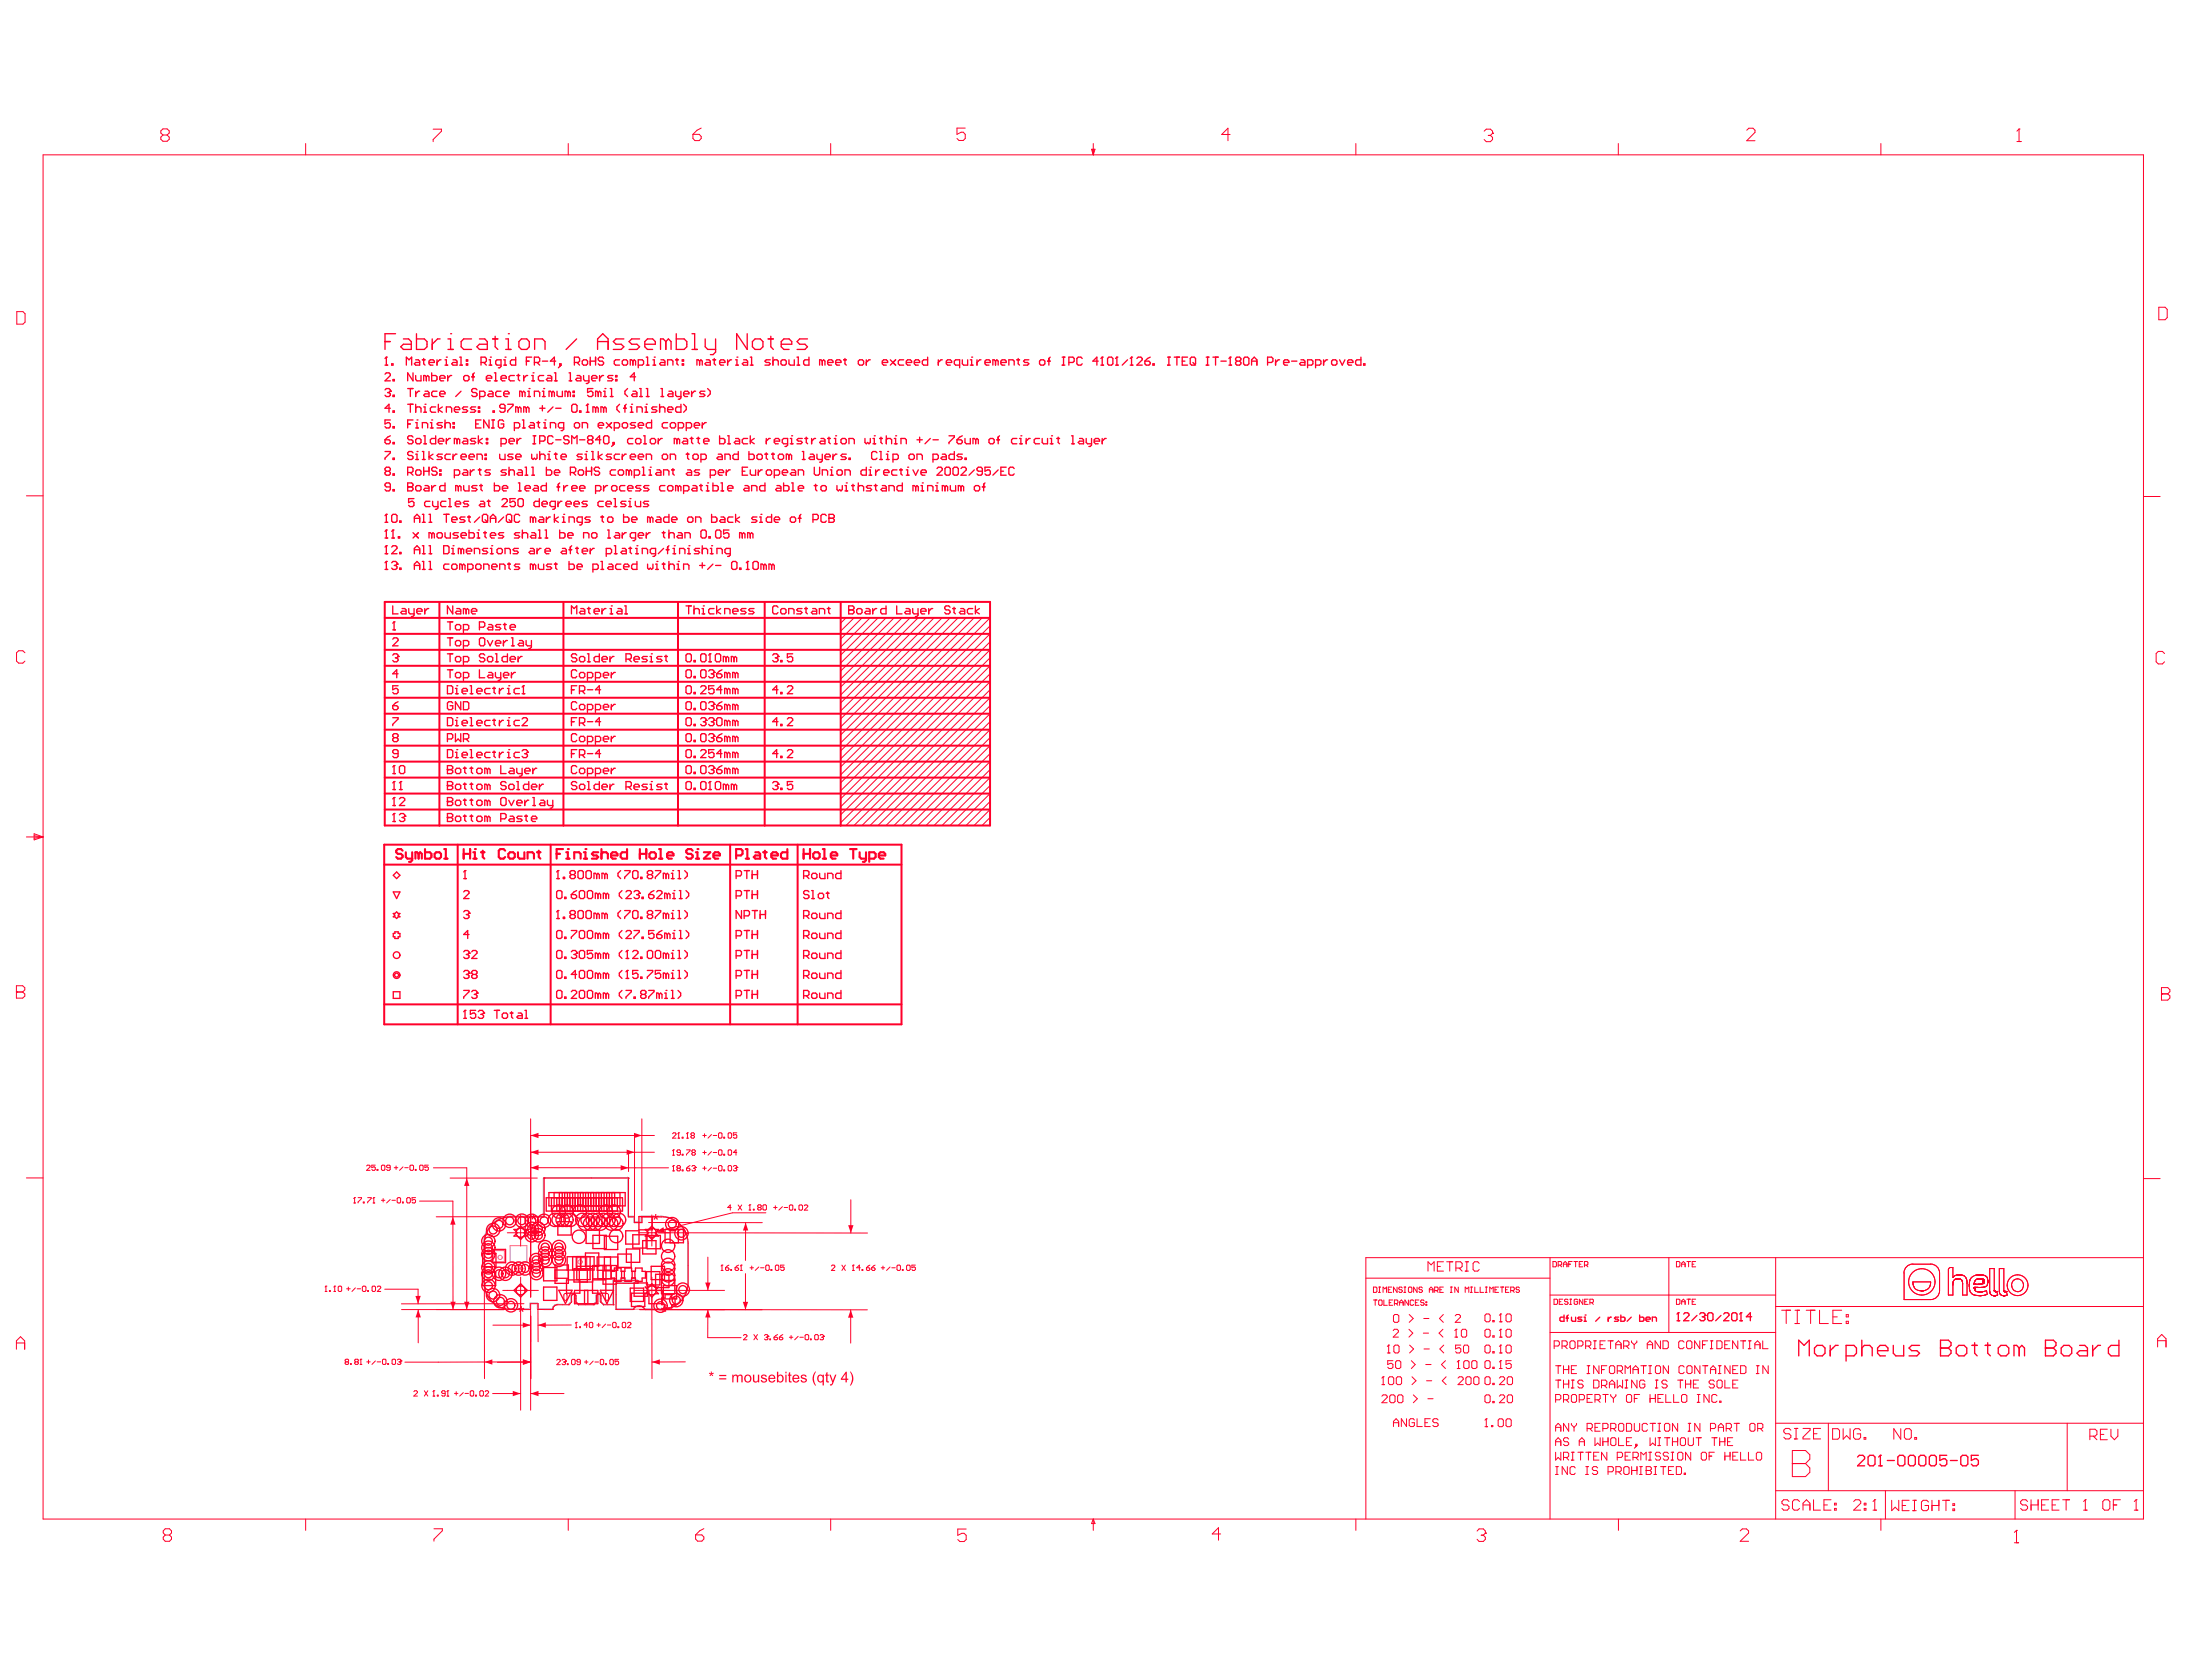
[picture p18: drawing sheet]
<svg xmlns="http://www.w3.org/2000/svg" width="269mm" height="206mm" viewBox="0 0 269 206" stroke-linecap="round" stroke-linejoin="round" font-family="sans-serif">
<path d="M60.3 150.2a3.4 3.4 0 0 1 2.3-1l4.1 .1v-4.8h10.4v4.8h.7v.7h.9v-.7l2.4-.1a3.3 3.3 0 0 1 3.3 3.3v4.9a3.2 3.2 0 0 1-3.3 3.2h-2a.82 .82 0 0 0-1.4 0h-2.1v-3.1l2.6-.1v-.3h-2.9l-.1 3h-1.2l-.3-.4v-.7a.26 .26 0 0 0-.3-.3 .26 .26 0 0 0-.2 .3v.7l-.4 .4h-1.8l-.4-.4v-.7a.26 .26 0 0 0-.2-.3 .26 .26 0 0 0-.3 .3v.7l-.3 .4h-1.4a.72 .72 0 0 0-.6 .5h-1.8v-.7h-.9l-.1 .7h-2.4a3.2 3.2 0 0 1-3.2-3.2v-4.9a3.2 3.2 0 0 1 .9-2.3z" fill="none" stroke="#c0c0c0" stroke-width=".12"/>
<g fill="none" stroke="#f0f" stroke-width=".12">
<path d="M60.6 153.5h1.3v1.3h-1.3zM62.6 152.9h2.1v2h-2.1zM62.7 149.3a3.2 3.2 0 0 0-3.2 3.2v4.9a3.2 3.2 0 0 0 3.2 3.2h2.4v-.7h1v.7h1.7a.64 .64 0 0 1 .7-.5h1.3l.3-.4M62.7 149.3h4.1v-4.7h10.3v4.7h.8v.7h.9v-.7h2.4M70.1 159v.7M70.4 158.7l-.2 .2-.1 .1M70.4 158.7l.3 .2v.1M70.4 158.7l-.2 .1-.1 .2M70.4 158.7a.28 .28 0 0 1 .3 .3M70.7 154.3h1.3v1.4h-1.3zM70.7 159v.7l.3 .4h1.9l.3-.4M73.2 159v.7"/>
<path d="M73.5 158.7l.1 .1 .2 .2M73.5 158.7l-.2 .1-.1 .2M73.5 158.7a.28 .28 0 0 1 .3 .3M81.2 149.3a3.2 3.2 0 0 1 3.2 3.2v4.9a3.2 3.2 0 0 1-3.2 3.3l-5.6-.1v-3.2h2.7v-.3h-3v3h-1.2l-.3-.4v-.7"/>
<circle cx="61.4" cy="154.3" r=".26"/>
<circle cx="71.2" cy="154.8" r=".26"/>
</g>
<g fill="#ff002a">
<path d="M64.2 162.3l.9 .3-.9 .3z"/>
<path d="M86.9 160.7l.3 1h-.6z"/>
<path d="M104.4 160.7l.3 1h-.6z"/>
<path d="M55.3 159.7h.6l-.3 1z"/>
<path d="M55.6 149.3l.3 1h-.6z"/>
<path d="M57 159.7h.6l-.3 1z"/>
<path d="M57.3 144.6l.3 .9h-.6z"/>
<path d="M62.9 170.7l1 .3-1 .3z"/>
<path d="M64.2 166.8l1 .3-1 .3z"/>
<path d="M64.2 166.8l1 .3-1 .4z"/>
<path d="M76.2 143l.9 .3-.9 .3z"/>
<path d="M80 167.1l1-.3v.7z"/>
<path d="M86.6 157.4h.6l-.3 .9z"/>
<path d="M51.3 160.7l.4 1h-.7z"/>
<path d="M66 162.6l1-.3v.6z"/>
<path d="M65.1 141.4l1-.3v.6z"/>
<path d="M76.9 141.1l1 .3-1 .3z"/>
<path d="M80.6 151.1l.8-.5 .2 .6z"/>
<path d="M91.5 150l.3 1h-.6z"/>
<path d="M51 159h.6l-.3 1z"/>
<path d="M59.5 167.1l.9-.3v.7z"/>
<path d="M65.1 171l1-.3v.6z"/>
<path d="M65.1 143.3l1-.3v.6z"/>
<path d="M65.1 139.3l1-.3v.7z"/>
<path d="M91.2 159.7h.6l-.3 1z"/>
<path d="M104.1 150.3h.7l-.4 1z"/>
<path d="M77.8 139l1 .3-1 .4z"/>
</g>
<path d="M60.3 150.2a3.4 3.4 0 0 1 2.3-1l4.1 .1v-4.8h10.4v4.8h.7v.7h.9v-.7l2.4-.1a3.3 3.3 0 0 1 3.3 3.3v4.9a3.2 3.2 0 0 1-3.3 3.2h-2a.82 .82 0 0 0-1.4 0h-2.1v-3.1l2.6-.1v-.3h-2.9l-.1 3h-1.2l-.3-.4v-.7a.26 .26 0 0 0-.3-.3 .26 .26 0 0 0-.2 .3v.7l-.4 .4h-1.8l-.4-.4v-.7a.26 .26 0 0 0-.2-.3 .26 .26 0 0 0-.3 .3v.7l-.3 .4h-1.4a.72 .72 0 0 0-.6 .5h-1.8v-.7h-.9l-.1 .7h-2.4a3.2 3.2 0 0 1-3.2-3.2v-4.9a3.2 3.2 0 0 1 .9-2.3z" fill="none" stroke="#c0c0c0" stroke-width=".12"/>
<g fill="none" stroke="#ff002a" stroke-width=".16">
<path d="M48.3 114.5h.2v-.2h.4v.2h.2v.4h-.2v.3h-.4v-.3h-.2zM48.3 112.1h.2l.2-.2 .2 .2h.2l-.2 .2 .2 .2h-.2l-.2 .2-.2-.2h-.2l.2-.2zM48.3 107.4l.4-.4 .4 .4-.4 .4zM48.3 109.4h.8l-.4 .9zM48.3 121.7h.8v.8h-.8zM59.2 156.1h1.6v1.7h-1.6zM59.2 153.8h1.7v1.6h-1.7zM60.4 153.3h1.7v1.6h-1.7zM63.1 150.9h.4l.4-.4 .4 .4h.4l-.4 .4 .4 .4h-.4l-.4 .4-.4-.4h-.4l.4-.4zM63.1 158.3l.8-.8 .8 .8-.8 .9zM66.7 157.9h1.7v1.7h-1.7zM66.7 155.5h1.7v1.7h-1.7z"/>
<path d="M67 147h9.4v1.6h-9.4zM67.4 146.3h9.3v1.7h-9.3zM67.7 147v1.6M68 146.3v1.7M68.1 155.8h4.8v-1.6h-3.3v1.6M68.1 155.2h1.7v2.3h-1.7zM68.1 156.9h1.7M68.3 147v1.6M68.5 149.9h1.6v1.6h-1.6zM68.6 158.3h1.6l-.8 1.7zM68.7 146.3v1.7M68.7 147v1.6"/>
<path d="M69 147v1.6M69 146.3v1.7M69.3 146.3v2.3M69.5 157h1.7v1.7h-1.7zM69.6 147v1.6M69.7 146.3v1.7M69.9 146.3v1.7M70 147v1.6M70.3 147v1.6M70.3 146.3v1.7M70.3 154.2v1.6M70.5 158.3h2.9v1.7h-2.9z"/>
<path d="M70.6 146.3v1.7M70.6 147v1.6M70.8 154.2v2.8h1.6v-2.8M70.8 155.4h2.7v-1.6h-1.6v1.6M70.9 147v1.6M70.9 146.3v1.7M71.1 155.7v1.6M71.2 146.3l.1 2.3M71.3 154.2v1.6M71.6 147v1.6M71.6 146.3v1.7M71.7 158.3v1.7"/>
<path d="M71.9 146.3v1.7M71.9 147v1.6M71.9 154.2v1.6M71.9 150.9h1.7v1.7h-1.7zM72.1 155.7v1.6M72.2 158.3v1.7M72.2 147v1.6M72.2 146.3v1.7M72.5 146.3v1.7M72.5 147v1.6M72.7 157h1.7v1.7h-1.7zM72.7 156.9h3"/>
<path d="M72.8 151.6h1.6v1.6h-1.6zM72.8 147v1.6M72.9 146.3v1.7M73.2 146.3v1.7M73.2 147v1.6M73.4 155.3v1.6M73.5 147v1.6M73.5 146.3v1.7M73.7 158.3h1.6l-.8 1.7zM73.8 146.3v1.7M73.8 147v1.6M74 155.3v2.3h1.7v-2.3h-3v2h-2.2v-1.6h2.2"/>
<path d="M74 155.9h1.7M74.2 146.3l-.1 2.3M74.2 151.7h1.6v1.6h-1.6zM74.2 154.2v1.7M74.4 155.3v1.6M74.5 146.3v2.3M74.8 147v1.6M74.8 146.3v1.7M74.9 154.2v1.7M75 156h.4v-.4h.8v.4h.5v-.4h.8v.4h.5v-.4h.8v.4h.4v.8h-.4v.4h-.8v-.4h-.5v.4h-.8v-.4h-.5v.4h-.8v-.4h-.4zM75 155.3v1.6M75.1 146.3v1.7"/>
<path d="M75.1 147v1.6M75.4 146.3v1.7M75.8 147v1.6M75.8 154.2h-2.5v1.7h2.5v-2h1.7v1.6h-1.7M76.1 146.3v1.7M76.3 156v.8M76.6 156v.8M76.8 151h1.6v1.7h-1.6zM76.9 153.3h1.6v1.6h-1.6zM77.4 158.1h1.6v1.6h-1.6zM77.5 158.7h1.6v1.6h-1.6zM77.6 156v.8"/>
<path d="M77.7 151.5h1.6v1.6h-1.6zM77.8 157.4h1.7v1.7h-1.7zM77.9 156v.8M78.4 149.3h1.7v1.6h-1.7zM78.9 152.2h1.6v1.7h-1.6zM79.2 150.9h.4l.4-.4 .4 .4h.4l-.4 .4 .4 .4h-.4l-.4 .4-.4-.4h-.4l.4-.4zM79.2 157.9h.4l.4-.4 .4 .4h.4l-.4 .4 .4 .4h-.4l-.4 .5-.4-.5h-.4l.4-.4zM79.4 156h1.6v1.7h-1.6zM79.4 151.6h1.7v1.6h-1.7zM79.7 158.3h1.6v1.7h-1.6zM79.9 155.4h1.7v1.6h-1.7zM80.5 156.4h1.6v1.6h-1.6z"/>
<path d="M81.2 157.1h1.6v1.6h-1.6zM81.2 159.3h.4v-.4h.9v.4h.4v.8h-.4v.4h-.9v-.4h-.4zM81.4 157.8h1.7v1.6h-1.7zM81.6 150.9h2.3v1.6h-2.3zM82.3 150.9v1.6M83.3 150.9v1.6"/>
</g>
<g fill="none" stroke="#ff002a" stroke-width=".12">
<path d="M5.3 19h257.8v167.4h-257.8zM37.5 17.6v1.4M69.8 17.6v1.4M102 17.6v1.4M134 18.3h.4l-.2 .7zM134.1 18.3l.1 .7M134.2 17.6v1.4M134.3 18.3l-.1 .7M166.4 17.6v1.4M198.6 17.6v1.4M230.9 17.6v1.4M3.2 60.8h2.1"/>
<path d="M103.8 75.8l-.6 .7M104.8 75.8l-1.6 1.6M105.8 75.8l-2.6 2.6M106.8 75.8l-3.6 3.6M107.8 75.8l-4.6 4.6M108.8 75.8l-5.6 5.6M109.7 75.8l-6.5 6.5M110.7 75.8l-7.5 7.5M111.7 75.8l-8.5 8.5M112.7 75.8l-9.5 9.5M113.7 75.8l-10.5 10.5M114.7 75.8l-11.5 11.4"/>
<path d="M115.6 75.8l-12.4 12.4M116.6 75.8l-13.4 13.4M117.6 75.8l-14.4 14.4M118.6 75.8l-15.4 15.4M119.6 75.8l-16.4 16.3M120.5 75.8l-17.3 17.3M121.5 76.8l-18.3 18.3M121.5 78.8l-18.3 18.2M121.5 77.8l-18.3 18.3M121.5 79.7l-18.3 18.3M121.5 75.8l-18.3 18.3M263.1 60.9h2.1"/>
<path d="M121.5 96.4l-4.9 4.9M121.5 98.4l-2.9 2.9M121.5 90.5l-10.8 10.8M121.5 92.5l-8.8 8.8M121.5 84.6l-16.7 16.7M121.5 86.6l-14.7 14.7M121.5 80.7l-18.3 18.3M121.5 82.7l-18.3 18.3M121.5 88.6l-12.7 12.7M121.5 94.4l-6.8 6.9M121.5 81.7l-18.3 18.3M121.5 83.7l-17.7 17.6"/>
<path d="M121.5 85.6l-15.7 15.7M121.5 87.6l-13.7 13.7M121.5 89.5l-11.8 11.8M121.5 91.5l-9.8 9.8M121.5 93.5l-7.8 7.8M121.5 95.4l-5.9 5.9M121.5 97.4l-3.9 3.9M121.5 99.3l-1.9 2M3.2 102.7h2.1M4.2 102.3l1.1 .4-1.1 .4zM4.2 102.6l1.1 .1M5.3 102.7l-1.1 .2"/>
<path d="M121.5 100.3l-1 1M65.1 137.3v21.9M65.1 139.3h15.2M77.9 139.3v9.9M78.8 137.3v11.2M3.2 144.5h2.1M47.2 158.2h4.1v1.8M51.5 147.4h4.1v13.3M53.2 143.3h4.1v17.4M55.2 144.6h10.8M59.5 158.3v10.9M61.7 158.3h4.4"/>
<path d="M61.9 149.3h-8.4M62.3 151.3h3.8M62.7 149.3a3.3 3.3 0 0 0-3.2 3.2v5.1a3.3 3.3 0 0 0 3.2 3.1h2.4v-.7h.9v.7M63.9 149.1v3.8M63.9 156.7v16.3M64.3 160h-15M65.1 143.3h17M65.1 141.4h15.2M66.8 144.6h.1M66.8 144.6l10.3-.1v4.8h.8M66.8 144.6v4.7h-4.1M69.2 158.9v.5"/>
<path d="M69.5 159.5h.1M69.5 158.8h.1M69.6 158.9v.5M70.2 159.8h.1M70.7 159.8l-.1-.9a.26 .26 0 0 0-.3-.1 .26 .26 0 0 0-.1 .2v.7l-.4 .4M70.7 159.8l.3 .3h1.9M73.2 159.8h.1M73.7 159.8v-.9a.26 .26 0 0 0-.3-.1 .26 .26 0 0 0-.2 .2v.7l-.3 .4M73.8 159.8l.3 .3h1.2M74.3 158.9v.5M74.7 158.9v.5M75.6 157.5h.1"/>
<path d="M77.1 144.6h.1M77.1 141.3v2.5M77.8 158.3h11.1M77.9 149.3h.1M77.9 149.3v.7h.9v-.7h2.4M78.4 151.3h3.8M79.6 150h14M80 149.1v3.8M80 156.7v3.8M80 159.2v10M80.8 151.3h25.7M81.2 149.3a3.3 3.3 0 0 1 3.3 3.2v4.9a3.2 3.2 0 0 1-3.3 3.3h-2"/>
<path d="M86.9 154.3v4M91.5 156.3v4.4M91.5 150v4.7M94 148.8h-4.1l-9.3 2.3M104.4 147.2v4.1M167.7 156.8h22.6M190.3 158.9h27.7M190.3 154.3v32.1M204.8 154.3v9.2M218 154.3v32.1M233.7 156.2v3.3h3.3M234.8 157.4l.1 .5"/>
<path d="M234.8 157.3h2.2l-.1 .6M234.8 155.1h2.2M235.6 158.4h.6M235.8 158.4h.1M235.9 158.4h.1M236 158.4h.1M238.1 156.2v2.2M239.2 155.8v3.1h.5v-1.2M239.4 155.5h.3v1.3l.2-.2M239.8 157.2l-.1 .5M239.8 157.2h.1M239.8 157.1h.1"/>
<path d="M239.8 157.1v.1M240 157h.6M240.2 156.5h.7M240.2 156.9h.1M240.3 156.9h.1M240.3 156.4h.1M240.4 156.9h.1M240.4 156.4h.1M240.5 156.9h.1M240.5 156.4h.1M240.6 156.4h.1M240.8 157.1h.1"/>
<path d="M241.1 156.6h.1M241.3 156.8l.1 .5v1.6h-.5v-1.5l-.1-.3M241.7 157.8l.1 .6M241.8 157l-.1 .7M242.3 157.6h.1M242.3 158.9l.5 .1h.6M242.3 157.5v.1M242.3 157.5h.1M242.3 158.1h.1M242.3 158h.1M242.3 158v.1M242.3 158.1l.1 .2"/>
<path d="M242.4 158.2h.1M242.4 158h.1M242.4 158.2v.1M242.5 156.5h1M242.5 158h.1M242.5 157.1l-.1 .2M242.6 158.5h.8M242.6 158h.1M242.7 158h.1M242.7 158.5h.1M242.8 158h.1M242.8 156.9h.1"/>
<path d="M242.9 156.9h.1M242.9 156.4h.1M242.9 159h.1M243 159h.1M243 156.9h.1M243 156.4h.1M243 158.5h.1M243.1 158.5h.1M243.1 159h.1M243.1 156.9h.1M243.1 156.4h.1M243.2 158.5h.1"/>
<path d="M243.2 156.9h.1M243.2 157.5v.1M243.3 156.9h.1M243.3 157.5l-1 .1M243.3 157.5h.1M243.3 156.9v.1M243.3 156.9l-.6 .1M243.3 157h.1M243.4 157.5h.1M243.4 157.5h-.1M243.4 157.4h.1M243.4 157v.1"/>
<path d="M243.4 157h.1M243.4 157.1h.1M243.4 157.2h.1M243.4 157.3h.1M243.4 157.1v.2M243.6 156.5l.2 .1M243.8 157.8l-.4 .2h-1.1M243.8 158.4h.1M243.8 158.4l-.3 .1M243.8 158.4l.1 .4-.3 .1M243.9 157.7h.1M243.9 156.8v.9"/>
<path d="M244 157.6h.1M244 157.3h.1M244 157.2h.1M244 157.1h.1M244.2 158.5l.1 .2M244.4 158.9h.1M244.6 159h.3M244.7 159h.1M244.8 159h.1M244.8 158.4h.1M244.8 158.4v-2.7h-.6v2.7M244.8 158.5h.1"/>
<path d="M244.9 159h.1M244.9 158.5h.2M244.9 158.5h.1M245 158.5h.1M245.1 158.5h.1M245.1 158.5l.1 .4-.3 .1M245.4 158.5l.1 .2M245.5 158.7h.1M245.6 158.9h.1M245.8 159h.3M245.9 159h.1M246 159h.1"/>
<path d="M246 158.4h.1M246 158.4v-2.7h-.6v2.7M246 158.5h.1M246.1 159h.1M246.1 158.5h.1M246.2 158.5h.1M246.2 158.9v.1M246.3 158.5h.1M246.3 158.5h-.1M246.3 158.5l.1 .4M246.4 158.9l-.3 .1M246.4 158.9h.1"/>
<path d="M263.1 154.3h-95.4v32.1M263.1 144.6h2.1M49.3 160.7h12.6M51.3 160.7v4.1M60.5 171h3.4M60.5 162.6h4.6M65.1 160.8v12.2M65.1 161.5l.1 7.7M65.1 171h4.1M65.2 167.1h-15.5M65.2 167.1l-4.1 .1M66 160.7h.1"/>
<path d="M66 160.8l.1 3.8M67.8 160.7h.1M67.9 160.7h.1M67.9 160.7h-1.8M69.8 160.1h.1M69.8 160.1h-1.4a.59 .59 0 0 0-.5 .6M70.1 162.6h-4.1M72.9 160.1h.1M75.3 160.1h.1M75.3 160.1v-3h3v.4h-2.7v3.2M75.6 160.7h.1M75.6 160.7h2.1a.81 .81 0 0 1 .8-.5 .81 .81 0 0 1 .7 .5"/>
<path d="M77.7 160.7h.1M78.5 160.7h28M79.2 160.7h.1M81.2 160.7h.1M84.1 167.1h-4.1M86.9 160.7v3.4h4.1M104.4 160.7v4.1M190.3 163.5h27.7M218 174.6h45.1M218 160.3h45.1M224.4 174.6v8.3M253.7 174.6v8.3"/>
<path d="M37.5 186.4v1.4M69.8 186.4v1.4M102 186.4v1.4M134.2 186.4l.2 .6h-.4zM134.2 186.4v1.4M166.4 186.4v1.4M198.7 186.4v1.4M218 182.9h45.1M230.9 186.4v1.4M231.4 182.9v3.5M247.3 182.9v3.5"/>
</g>
<g fill="none" stroke="#ff002a" stroke-width=".25">
<path d="M47.2 73.9h74.3v27.4h-74.3zM47.2 79.7h74.3M47.2 77.8h74.3M47.2 75.8h74.3M53.9 73.9v27.4M69.2 73.9v27.4M83.2 73.9v27.4M93.9 73.9v27.4M103.2 73.9v27.4M47.2 99.3h74.3M47.2 97.4h74.3M47.2 95.4h74.3"/>
<path d="M47.2 93.5h74.3M47.2 91.5h74.3M47.2 89.5h74.3M47.2 87.6h74.3M47.2 85.6h74.3M47.2 83.7h74.3M47.2 81.7h74.3M47.2 103.6h63.5v22.1h-63.5zM47.2 106.1h63.5M56.2 103.6v22.1M67.6 103.6v22.1M89.6 103.6v22.1"/>
<path d="M97.9 103.6v22.1M47.2 123.2h63.5"/>
</g>
<path d="M80.2 149.2l.2 .1v-.3h.2l-.1 .3 .3-.1v.1l-.2 .1 .2 .2-.2 .1-.1-.3-.2 .3-.1-.1 .2-.2-.3-.1z" fill="#ff002a"/>
<path d="M56.9 107.8h.3M57.1 106.8h.1M57.1 106.8v1M57.1 106.8l-.2 .2" fill="none" stroke="#ff002a" stroke-width=".16"/>
<g fill="none" stroke="#ff002a" stroke-width=".12">
<path d="M20 16.6l-.3-.3v-.2l.3-.3h.5l.3 .3v.2l-.3 .3M20 16.6l-.3 .2v.3l.3 .2h.5l.3-.2v-.3l-.3-.2M20 16.6h.5M182.2 16.1l.2-.3h.5l.3 .3v.3M182.7 16.6h.2M182.9 16.6l.3 .3v.2l-.3 .3h-.5l-.2-.3M183.2 16.4h.1M183.2 16.4l-.3 .2M247.6 17.4h.5M247.8 15.8h.1M247.8 15.8v1.6M247.8 15.8l-.2 .3"/>
<path d="M265.7 80.2l-.3-.3h-.5l-.2 .3v1l.2 .3h.5l.3-.3M85.4 188.3h.8l.2 .3v.2l-.2 .3h-.6l-.2-.3zM86.4 187.6l-.5 .2-.5 .5M213.6 187.9l.3-.3h.5l.2 .3v.2l-1 1h1"/>
</g>
<path d="M65.2 149.1l.2 .1v-.3h.2v.3l.2-.1 .1 .2h-.3l.2 .3-.1 .1-.2-.3-.2 .3-.1-.1 .2-.3h-.3z" fill="#ff002a"/>
<g fill="none" stroke="#ff002a" stroke-width=".12">
<path d="M2.1 38.2h.7l.3 .3v1l-.3 .3h-.7zM3.1 80.1l-.3-.2h-.5l-.3 .2v1l.3 .3h.5l.3-.3M2 121.7h.1M2 121h.8l.2 .2v.3l-.2 .2 .2 .3v.2l-.2 .3h-.8zM2 121.7h.8M43.4 147.6h.2M43.5 147h.1M43.5 147v.6M43.5 147l-.1 .1M44 147h.4v.1l-.4 .4v.1M44.6 147.5h.1v.1h-.1zM45.1 147h.5v.1l-.5 .4v.1"/>
<path d="M45.8 147.6h.2M45.9 147h.1M45.9 147v.6M45.9 147l-.1 .1M46.8 147.3h.4M47 147.1v.4M47.9 147.2l-.4 .4M48.1 147.3h.4M48.7 147.1l.2-.1h.2l.1 .1v.4l-.1 .1h-.2l-.2-.1zM49.4 147.5h.1v.1h-.1zM49.9 147.1l.1-.1h.3l.1 .1v.4l-.1 .1h-.3l-.1-.1zM51 147h-.4v.3l.2-.1 .2 .1v.2l-.1 .1h-.2l-.1-.1"/>
<path d="M89.8 148.2h-.5l.3-.3v.6M90.6 147.9l.4 .6M91 147.9l-.4 .6M205.8 159.4h.3l.1 .1v.4l-.1 .2h-.3zM206.4 159.7h.4M207.1 159.4h.4M207.3 159.4v.7M207.7 159.7h.2M208.1 159.4h-.4v.7h.4M2 165.6v-1.1l.5-.5 .5 .5v1.1M2 164.8h1M42.5 167.1l-.1-.1 .1-.2h.2l.1 .1-.1 .2"/>
<path d="M42.5 167.1l-.1 .1 .1 .2h.2l.1-.1-.1-.2M42.5 167.1h.2M43 167.3h.1v.1h-.1zM43.7 167.1l-.2-.1 .2-.2 .3 .1-.1 .2M43.7 167.1l-.2 .1 .2 .2 .3-.1-.1-.2M43.7 167.1h.2M44.2 167.4h.2M44.3 166.8h.1M44.3 166.8v.6M44.3 166.8l-.1 .1M53.1 171.3h.3M53.2 170.7h.1"/>
<path d="M53.2 170.7v.6M53.2 170.7l-.1 .1M53.7 171.2h.1v.1h-.1zM54.6 171h-.3l-.1-.1 .1-.2h.2l.1 .1v.4l-.1 .1h-.2l-.1-.1M54.9 171.3h.2M55 170.7h.1M55 170.7v.6M55 170.7l-.1 .1M73.3 162.6h.4M73.5 162.4v.4M74.3 162.5l-.4 .4M74.5 162.6h.5"/>
<path d="M75.3 162.3h.2l.1 .1v.4l-.1 .1h-.2l-.1-.1v-.4zM75.8 162.8h.2v.1h-.2zM76.5 162.3h.2l.1 .1v.4l-.1 .1h-.2l-.1-.1v-.4zM77 162.4l.1-.1h.2l.1 .1-.4 .5h.4M206.4 160.1v-.5l.2-.2 .2 .2v.5"/>
</g>
<g fill="none" stroke="#ff002a" stroke-width=".16">
<path d="M48.2 77.3h.3M48.4 76.3h.1M48.4 76.3v1M48.4 76.3l-.2 .2M48.2 96.9h.3M48.2 98.8h.3M48.2 80.4l.2-.2h.3l.2 .2v.2M48.2 86.6h.5l.2 .2v.1l-.2 .2h-.3l-.2-.2zM48.2 88.1h.7v.1l-.7 .7v.1M48.4 95.9h.1M48.4 97.9h.1M48.4 95.9v1"/>
<path d="M48.4 97.9v.9M48.4 95.9l-.2 .2M48.4 97.9l-.2 .1M48.4 90.5l-.2-.1v-.2l.2-.2h.3l.2 .2v.2l-.2 .1M48.4 90.5l-.2 .2v.1l.2 .2h.3l.2-.2v-.1l-.2-.2M48.4 90.5h.3M48.5 80.7h.2M48.7 80.7l.2 .2v.1l-.2 .2h-.3l-.2-.2M48.9 80.6h.1M48.9 92.5h-.5l-.2-.2v-.2l.2-.1h.3l.2 .1v.7l-.2 .2h-.3l-.2-.2M48.9 86.1l-.4 .2-.3 .3M48.9 80.6l-.2 .1"/>
<path d="M48.9 82.7h-.7l.5-.5v1M49 96.9h.4M49 98l.2-.1h.3l.2 .1v.2l-.7 .6h.7M49.2 95.9h.1M49.2 95.9v1M49.2 95.9l-.2 .2"/>
</g>
<path d="M63.7 160.5l.2 .1v-.3h.2v.3l.2-.1 .1 .1-.3 .1 .2 .2-.2 .1-.1-.2-.2 .2-.1-.1 .2-.2-.3-.1z" fill="#ff002a"/>
<path d="M68.3 166.9l.1-.1h.3l.1 .1-.5 .6h.5M69 166.9l.1-.1h.2l.1 .2M69.2 167.1h.1M69.3 167.1l.1 .1-.1 .3h-.2l-.1-.2M69.4 167h.1M69.4 167l-.1 .1M69.6 167.3h.1v.2h-.1zM70.2 166.9l.1-.1h.2l.1 .1v.4l-.1 .2h-.2l-.1-.2zM71.2 167.1h-.3l-.1-.1 .1-.2h.2l.1 .1v.4l-.1 .2h-.2l-.1-.2" fill="none" stroke="#ff002a" stroke-width=".12"/>
<path d="M81.2 160.4l.3 .2-.1-.3h.2v.3l.2-.2 .1 .2-.3 .1 .2 .2-.1 .1-.2-.3-.1 .3-.2-.1 .2-.2-.3-.1z" fill="#ff002a"/>
<g fill="none" stroke="#ff002a" stroke-width=".12">
<path d="M53.2 15.8h1v.3l-1 1v.3M85.1 16.5h.7l.3 .2v.3l-.3 .3h-.5l-.2-.3zM86.1 15.7l-.5 .3-.5 .5M118.5 15.7h-1v.8l.5-.3h.2l.3 .3v.5l-.3 .2h-.5l-.2-.2M151 16.5h-1l.7-.8v1.6M214.4 16l.3-.3h.5l.2 .3v.2l-1 1.1h1M265 37.7h.8l.2 .3v1l-.2 .2h-.8zM82.6 139.1l.1-.1h.2l.1 .1-.4 .6h.4M83.2 139.7h.2M83.3 139h.1M83.3 139v.7M83.3 139l-.1 .1"/>
<path d="M83.7 139.5h.1v.2h-.1zM84.3 139.7h.2M84.4 139h.1M84.4 139v.7M84.4 139l-.1 .1M84.9 139.3h.2M84.9 139.3l-.1-.1 .1-.2h.2l.1 .1-.1 .2M84.9 139.3l-.1 .1 .1 .3h.2l.1-.2-.1-.2M86.3 139.3h.4M86.5 139.1v.4M87.3 139.2l-.4 .5M87.5 139.3h.5"/>
<path d="M88.3 139h.2l.1 .1v.4l-.1 .2h-.2l-.1-.2v-.4zM88.8 139.5h.2v.2h-.2zM89.5 139h.2l.1 .1v.4l-.1 .2h-.2l-.1-.2v-.4zM90.4 139h-.4v.3l.2-.1 .2 .1-.1 .4h-.2l-.1-.2M265.3 122h.1M265.3 121.2h.8l.2 .2v.3l-.2 .3 .2 .2v.3l-.2 .2h-.8zM265.3 122h.8M39.9 158.5h.2M40 157.8h.1M40 157.8v.7M40 157.8l-.1 .1M40.4 158.4h.1v.1h-.1z"/>
<path d="M41 158.5h.2M41.1 157.8h.1M41.1 157.8v.7M41.1 157.8l-.1 .1M41.5 157.9l.1-.1h.2l.1 .1v.5l-.1 .1h-.2l-.1-.1zM42.5 158.1h.5M42.8 157.9v.5M43.6 158l-.4 .5M43.8 158.1h.5M44.5 157.9l.1-.1h.2l.1 .1v.5l-.1 .1h-.2l-.1-.1zM45 143.1l.1-.1 .3 .1v.1l-.4 .4h.4M45.1 158.4h.1v.1h-.1z"/>
<path d="M45.8 157.8h.2l.1 .1v.5l-.1 .1h-.2l-.1-.1v-.5zM46.1 143h-.5v.3l.4-.1 .1 .1v.2l-.1 .1h-.2l-.2-.1M46.3 143.5h.1v.1h-.1zM46.3 157.9l.1-.1h.2l.1 .1-.4 .6h.4M46.8 143.1l.1-.1h.2l.1 .1v.4l-.1 .1h-.2l-.1-.1zM47.9 143.3h-.3l-.1-.1 .1-.2 .3 .1v.4l-.1 .1h-.2l-.1-.1M48.4 143.3h.4M48.6 143.1v.4M49.5 143.2l-.5 .4M49.7 143.3h.4M50.3 143.1l.1-.1 .4 .1v.4l-.2 .1h-.2l-.1-.1zM51 143.5h.1v.1h-.1z"/>
<path d="M51.5 143.1l.1-.1 .3 .1v.4l-.1 .1h-.2l-.1-.1zM52.6 143h-.4v.3l.2-.1 .2 .1-.1 .3h-.2l-.1-.1M82.6 141.7h.2M82.6 143.7h.2M82.7 141.1h.1M82.7 143h.1M82.7 141.1v.6M82.7 143v.7M82.7 141.1l-.1 .1M82.7 143l-.1 .1M83.2 143.3l-.1-.1 .1-.2h.2l.1 .1-.1 .2M83.2 143.3l-.1 .2 .1 .2h.2l.1-.1-.1-.3"/>
<path d="M83.2 143.3h.2M83.5 141.4h-.3l-.1-.1 .1-.2h.2l.1 .1v.4l-.1 .1h-.2l-.1-.1M83.7 141.6h.1v.1h-.1zM83.7 143.6h.1v.1h-.1zM84.3 141.1h.4v.1l-.4 .4v.1M84.3 143.3h.3l.1 .3-.1 .1h-.2l-.1-.1zM84.7 143l-.4 .3M84.9 143.1l.1-.1h.2l.2 .2M85 141.4h.2M85 141.4l-.1-.1 .1-.2h.2l.2 .1-.2 .2M85 141.4l-.1 .1 .1 .2h.2l.2-.1-.2-.2M85.1 143.3h.1"/>
<path d="M85.2 143.3l.2 .2-.2 .2h-.2l-.1-.1M85.4 143.2h.1M85.4 143.2l-.2 .1M86.3 141.4h.4M86.3 143.3h.4M86.5 141.2v.4M86.5 143.1v.5M87.3 141.3l-.4 .4M87.3 143.2l-.4 .5M87.5 141.4h.5M87.5 143.3h.5M88.3 141.1h.2l.1 .1v.4l-.1 .1h-.2l-.1-.1v-.4z"/>
<path d="M88.3 143h.2l.1 .1v.5l-.1 .1h-.2l-.1-.1v-.5zM88.5 155.9h.2M88.6 155.2h.1M88.6 155.2v.7M88.6 155.2l-.1 .2M88.8 141.6h.2v.1h-.2zM88.8 143.6h.2v.1h-.2zM89 155.6h.4l.1 .2-.1 .1h-.2l-.2-.1zM89.5 155.2l-.5 .4M89.5 141.1h.2l.1 .1v.4l-.1 .1h-.2l-.1-.1v-.4zM89.5 143h.2l.1 .1v.5l-.1 .1h-.2l-.1-.1v-.5zM89.7 155.8h.1v.1h-.1z"/>
<path d="M90 143.1l.1-.1h.2l.1 .2M90.2 155.6h.4l.1 .2-.1 .1h-.3l-.1-.1zM90.2 143.3h.1M90.3 143.3l.1 .2-.1 .2h-.2l-.1-.1M90.4 143.2h.1M90.4 141.4h-.4l.3-.3v.6M90.4 143.2l-.1 .1M90.7 155.2l-.5 .4M90.9 155.9h.2M91 155.2h.1M91 155.2v.7M91 155.2l-.1 .2"/>
<path d="M91.9 148.5h.2M92 147.8h.1M92 147.8v.7M92 147.8l-.1 .1M92.1 155.6h.4M92.3 155.4v.4M92.5 148.4h.1v.1h-.1zM93.1 148.2h.2M93.1 148.2l-.1-.1 .1-.3 .3 .1-.1 .3M93.1 148.2l-.1 .1 .1 .2 .3-.1-.1-.2M93.1 155.5l-.4 .4M93.4 155.6h.4"/>
<path d="M93.6 147.9l.2-.1h.2l.1 .1v.5l-.1 .1-.4-.1zM94 155.4l.1-.2h.2l.1 .2v.4l-.1 .1h-.2l-.1-.1zM94.6 155.8h.1v.1h-.1zM95 148.2h.4M95.2 155.4l.1-.2h.2l.1 .2v.4l-.1 .1h-.2l-.1-.1zM95.2 148v.4M96 148.1l-.4 .4M96.3 155.2h-.5v.4l.2-.1 .3 .1v.2l-.2 .1h-.2l-.1-.1M96.3 148.2h.4M96.9 148l.1-.1h.2l.1 .1v.4l-.1 .1h-.2l-.1-.1zM97.5 148.4h.1v.1h-.1zM98.1 148l.1-.1 .3 .1v.4l-.1 .1h-.2l-.1-.1z"/>
<path d="M98.7 148l.1-.1 .3 .1v.1l-.4 .4h.4M102 155.4l.2-.2h.2l.1 .2v.1l-.5 .4h.5M103.3 155.2l.5 .7M103.8 155.2l-.5 .7M104.6 155.9h.2M104.7 155.2h.1M104.7 155.2v.7M104.7 155.2l-.1 .2M105.6 155.6h-.4l.3-.4v.7M105.8 155.8h.1v.1h-.1zM106.4 155.6h.3l.1 .2-.1 .1h-.2zM106.8 155.2l-.4 .4"/>
<path d="M107 155.6h.3l.1 .2-.1 .1h-.2l-.1-.1zM107.4 155.2l-.4 .4M108.2 155.6h.4M108.4 155.4v.4M109.2 155.5l-.4 .4M109.5 155.6h.4M110.1 155.4l.1-.2h.2l.1 .2v.4l-.1 .1h-.2l-.1-.1zM110.8 155.8h.1v.1h-.1zM111.3 155.4l.1-.2h.2l.1 .2v.4l-.1 .1h-.2l-.1-.1zM112.4 155.2h-.5v.4l.2-.1 .3 .1v.2l-.2 .1h-.2l-.1-.1M168.6 159.5h.4M168.6 157.9h.3l.1 .1v.5l-.1 .1h-.3z"/>
<path d="M168.8 159.5v.7M169.2 158.6h.2M169.2 157.9h.2M169.3 159.5h.3l.1 .1v.5l-.1 .1h-.3l-.1-.1v-.5zM169.3 157.9v.7M169.8 158.6v-.7l.2 .2 .2-.2v.7M169.9 159.5v.7h.4M170.4 158.3h.2M170.5 159.8h.2M170.8 157.9h-.4v.7h.4M170.9 159.5h-.4v.7h.4M171.2 160h.3l.1-.2-.1-.3h-.3v.7"/>
<path d="M171.4 160l.2 .2M171.5 157.9v.7l-.5-.7v.7M171.8 159.8h.4M172.1 158l-.1-.1h-.2l-.1 .2 .1 .2h.2l.1 .2-.1 .1h-.2l-.1-.1M172.3 158.6h.2M172.3 157.9h.2M172.5 157.9v.7M172.9 159.5v.7l-.4-.7v.7M173 157.9h.2l.1 .1v.5l-.1 .1h-.2l-.1-.1v-.5zM173.5 159.6l-.1-.1h-.2l-.1 .1v.5l.1 .1h.2l.1-.1M173.7 159.8h.2M173.9 157.9v.7l-.4-.7v.7"/>
<path d="M174.2 159.5h-.5v.7h.5M174.6 158l-.1-.1h-.2l-.1 .2 .1 .2h.2l.1 .2-.1 .1h-.2l-.1-.1M174.8 159.6l-.1-.1h-.2l-.1 .2 .1 .1h.2l.1 .3-.1 .1h-.2l-.1-.1M175 159.7h.1v.1h-.1zM175.3 156v-1.2l.4 .4 .3-.4v1.2M175.4 158.3h.5M175.4 158.6v-.5l.3-.2 .2 .2v.5M176.1 158.4h.3l.1-.1v-.3l-.1-.1h-.3v.7M176.3 158.4l.2 .2M176.4 155.4h.4M176.7 158.3h.3M177.2 157.9h-.5v.7h.5"/>
<path d="M177.2 154.8h-.8v1.2h.8M177.6 154.8h.7M178 154.8v1.2M178 158.6h.2M178 157.9h.2M178.1 157.9v.7M178.7 155.6h.6l.2-.2v-.4l-.2-.2h-.6v1.2M179 157.9v.7l-.4-.7v.7M179.1 155.6l.4 .4M179.9 158.6v-.7l.2 .2 .2-.2v.7M179.9 154.8h.3M179.9 156h.3"/>
<path d="M180 154.8v1.2M180.5 158.6h.2M180.5 157.9h.2M180.6 157.9v.7M181 157.9v.7h.5M181.6 155l-.2-.2h-.4l-.2 .2v.8l.2 .2h.4l.2-.2M181.7 157.9v.7h.4M182.3 158.6h.2M182.3 157.9h.2M182.4 157.9v.7M182.9 158.6v-.7l.2 .2 .2-.2v.7M183.5 158.3h.2"/>
<path d="M183.9 157.9h-.4v.7h.4M184.2 157.9h.4M184.4 157.9v.7M184.8 158.3h.2M185.2 157.9h-.4v.7h.4M185.4 158.4h.4l.1-.1v-.3l-.1-.1h-.4v.7M185.6 158.4l.3 .2M186.5 158l-.1-.1h-.2l-.1 .2 .1 .2h.2l.1 .2-.1 .1h-.2l-.1-.1M190.6 154.8h.3l.1 .1v.4l-.1 .1h-.3zM190.8 159.4h.3l.1 .1v.4l-.1 .2h-.3zM191.3 155.2h.3l.1-.1-.1-.3h-.3v.6M191.4 159.7h.2"/>
<path d="M191.5 155.2l.2 .2M191.8 159.4h-.4v.7h.4M191.9 155.1h.4M191.9 155.4v-.4l.2-.2 .2 .2v.4M192.5 159.5l-.1-.1h-.3l-.1 .1 .1 .2h.3l.1 .1-.1 .3h-.3l-.1-.2M192.6 155.1h.2M192.7 159.4h.2M192.8 159.4v.7M193 154.8h-.4v.6M193.2 154.8h.4M193.4 154.8v.6M193.7 159.5l-.1-.1h-.3l-.1 .1v.4l.1 .2h.3l.1-.4h-.3"/>
<path d="M193.8 155.1h.3M194.3 154.8h-.5v.6h.5M194.3 159.4v.7l-.4-.7v.7M194.5 155.2h.3l.1-.1-.1-.3h-.3v.6M194.5 159.7h.2M194.7 155.2l.2 .2M194.9 159.4h-.4v.7h.4M195.2 159.8h.3l.1-.3-.1-.1h-.3v.7M195.4 159.8l.2 .3M205.8 154.8h.3l.1 .1v.4l-.1 .1h-.3zM206.4 155.4v-.4l.2-.2 .2 .2v.4M206.4 155.1h.4"/>
<path d="M207.1 154.8h.4M207.3 154.8v.6M207.7 155.1h.2M208.1 154.8h-.4v.6h.4M45 167.1h.4M45.2 166.9v.4M46.1 167l-.4 .4M46.3 167.1h.4M46.9 166.9l.1-.1h.3l.1 .1v.4l-.1 .1h-.3l-.1-.1zM47.6 167.3h.1v.1h-.1zM48.1 166.9l.1-.1h.3l.1 .1v.4l-.1 .1-.4-.1zM48.8 166.9l.3-.1 .1 .2"/>
<path d="M49 167.1h.1M49.1 167.1l.1 .1-.1 .2-.3-.1M49.2 167h.1M49.2 167l-.1 .1M50.8 170.8l.1-.1h.2l.1 .1v.1l-.4 .4h.4M52.1 170.7l.4 .6M52.5 170.7l-.4 .6M70.6 162.9h.2M70.7 162.3h.1M70.7 162.3v.6M70.7 162.3l-.1 .1M71.2 162.8h.1v.1h-.1z"/>
<path d="M71.7 167.1h.5M72 166.9v.4M72.1 162.6h-.4l.3-.3v.6M72.4 162.3h.3l.1 .1v.4l-.1 .1h-.3l-.1-.1v-.4zM72.8 167l-.4 .5M73 167.1h.5M73.8 166.8h.2l.1 .1v.4l-.1 .2h-.2l-.1-.2v-.4zM74.3 167.3h.1v.2h-.1zM74.9 166.9l.1-.1h.2l.1 .1v.4l-.1 .2h-.2l-.1-.2zM75.9 166.8h-.4v.3l.2-.1 .2 .1v.2l-.1 .2h-.2l-.1-.2M91.3 163.9l.1-.1h.2l.1 .1v.1l-.4 .4h.4M92.5 163.8l.5 .6"/>
<path d="M93 163.8l-.5 .6M93.8 163.9l.1-.1h.3l.1 .2M94 164.1h.2M94.2 164.1l.1 .1-.1 .2-.4-.1M94.3 164h.1M94.3 164l-.1 .1M94.5 164.3h.1v.1h-.1zM95 164.1h.3l.2 .2-.4 .1-.1-.1zM95.5 163.8l-.5 .3M95.7 164.1h.3l.1 .2-.3 .1-.1-.1zM96.1 163.8l-.4 .3M96.9 164.1h.4"/>
<path d="M97.1 163.9v.4M98 164l-.5 .4M98.2 164.1h.4M98.8 163.9l.1-.1h.2l.2 .1v.4l-.2 .1-.3-.1zM99.5 164.3h.1v.1h-.1zM100 163.9l.1-.1h.2l.1 .1v.4l-.1 .1-.3-.1zM100.7 163.9l.1-.1h.2l.1 .2M100.9 164.1h.1M101 164.1l.1 .1-.1 .2h-.2l-.1-.1M101.1 164h.1M101.1 164l-.1 .1M169.6 171.3l.2-.1h.3l.2 .1v.2l-.7 .6h.7"/>
<path d="M169.6 169.9h.3M169.8 168.9h.1M169.8 168.9v1M169.8 168.9l-.2 .2M170.3 166h.3M170.4 169.1l.2-.2h.3l.2 .2v.6l-.2 .2h-.3l-.2-.2zM170.5 165.1h.1M170.5 165.1v.9M170.5 165.1l-.2 .1M170.6 171.3l.1-.1h.4l.1 .1v.7l-.1 .1h-.4l-.1-.1zM171 167h-.7v.4l.4-.1h.1l.2 .1v.4l-.2 .1h-.3l-.2-.1M171 163.3l.2-.2h.3l.1 .2v.1l-.6 .7h.6"/>
<path d="M171 161.5l.2-.2h.3l.2 .2v.6l-.2 .2h-.3l-.2-.2zM171 175v-.6l.4-.3 .3 .3v.6M171 174.6h.7M171.1 165.2l.2-.1h.3l.1 .1v.7l-.1 .1h-.3l-.2-.1zM171.3 167.1l.2-.1h.3l.1 .1v.7l-.1 .1h-.3l-.2-.1zM171.4 169.1l.2-.2h.3l.1 .2v.6l-.1 .2h-.3l-.2-.2zM171.6 171.3l.1-.1h.3l.2 .1v.7l-.2 .1h-.3l-.1-.1zM171.8 160.2v-.5l.2-.2 .2 .2v.5M172.6 174.1v.9l-.6-.9v.9M172.9 163.1l.5 .5-.5 .5M173 161.3l.5 .5-.5 .5M173 165.1l.5 .4-.5 .5"/>
<path d="M173.2 167l.5 .4-.5 .5M173.3 168.9l.5 .5-.5 .5M173.5 171.2l.5 .4-.5 .5M173.6 174.2l-.1-.1h-.4l-.1 .1v.7l.1 .1h.4l.1-.1v-.3h-.3M173.9 174.1v.9h.7M174.7 163.6h.6M174.8 161.8h.6M174.8 165.5h.6M174.9 174.6h.3M175 167.4h.7M175 160.1h.1v.1h-.1zM175.1 169.4h.6"/>
<path d="M175.3 171.6h.6M175.6 174.1h-.7v.9h.7M176.5 174.2l-.1-.1h-.4l-.1 .1v.2l.1 .2h.4l.1 .1v.2l-.1 .1h-.4l-.1-.1M177.1 163.1l-.5 .5 .5 .5M177.2 161.3l-.5 .5 .5 .5M177.2 165.1l-.5 .4 .5 .5M177.4 167l-.5 .4 .5 .5M177.5 168.9l-.5 .5 .5 .5M178.6 164.1h.3M178.6 161.5l.2-.2h.3l.2 .2v.1l-.7 .7h.7M178.7 163.1h.1M178.7 163.1v1"/>
<path d="M178.7 163.1l-.1 .2M178.9 167.9h.3M179 169.1l.1-.2h.3l.2 .2v.2l-.6 .6h.6M179 167h.1M179 167v.9M179 167l-.1 .1M179.3 165.1h-.6v.4l.3-.1h.1l.2 .1v.4l-.2 .1h-.3l-.1-.1M179.4 163.3l.1-.2h.4l.1 .2v.6l-.1 .2h-.4l-.1-.2zM179.7 167.1l.1-.1h.4l.1 .1v.7l-.1 .1h-.4l-.1-.1zM179.8 165.1h.3l.2 .1v.7l-.2 .1h-.3l-.2-.1v-.7zM179.9 169.1l.2-.2h.3l.2 .2v.6l-.2 .2h-.3l-.2-.2zM180.8 167h.3l.2 .1v.7l-.2 .1h-.3l-.1-.1v-.7z"/>
<path d="M180.9 169.1l.2-.2h.3l.1 .2v.6l-.1 .2h-.3l-.2-.2zM182.3 163.3l.1-.2h.4l.1 .2v.6l-.1 .2h-.4l-.1-.2zM182.3 171.3l.1-.1h.4l.1 .1v.7l-.1 .1h-.4l-.1-.1zM182.3 167.1l.1-.1h.4l.1 .1v.7l-.1 .1h-.4l-.1-.1zM183.2 163.9h.2v.2h-.2zM183.2 172h.2v.1h-.2zM183.2 167.8h.2v.1h-.2zM184 164.1h.4M184 171.3l.2-.1h.3l.2 .1v.2l-.7 .6h.7M184 167.9h.4M184.2 167h.1M184.2 163.1h.1"/>
<path d="M184.2 163.1v1M184.2 167v.9M184.2 167l-.2 .1M184.2 163.1l-.2 .2M185 163.1h.3l.2 .2v.6l-.2 .2h-.3l-.1-.2v-.6zM185 171.3l.2-.1h.3l.2 .1v.7l-.2 .1h-.3l-.2-.1zM185.5 167h-.6v.4l.3-.1h.1l.2 .1v.4l-.2 .1h-.3l-.1-.1M192.7 160.1h.2M218.7 160.8h1.1M219.3 160.8v1.6M219.8 175.5l-.2-.2h-.4l-.2 .2v.2l.2 .2h.4l.2 .2v.3l-.2 .2h-.4l-.2-.2M220 179.6h.1"/>
<path d="M220 178h1.6l.5 .5v.5l-.5 .6 .5 .5v.6l-.5 .5h-1.6zM220 179.6h1.6M220.3 175.3h.4M220.3 176.6h.4M220.3 160.8h.6M220.3 162.4h.6M220.5 175.3v1.3M220.6 160.8v1.6M221.3 175.3h.9v.2l-.9 .9v.2h.9M221.7 160.8h1.1M222.2 160.8v1.6M222.6 175.9h.4"/>
<path d="M223.3 160.8v1.6h1.1M223.5 175.3h-.9v1.3h.9M225 161.6h.5M226.1 160.8h-1.1v1.6h1.1M226.6 162.1h.3v.3h-.3zM226.6 161.3h.3v.3h-.3zM256.5 176.2h.7l.2-.2v-.4l-.2-.2h-.7v1.3M257 176.2l.4 .5M257.8 176h.4M258.7 175.4h-.9v1.3h.9M259.1 175.4v.8l.4 .5 .5-.5v-.8M264.8 165.3v-1l.5-.6 .6 .6v1"/>
<path d="M264.8 164.5h1.1M20.3 188.4l-.3-.3v-.2l.3-.3h.5l.3 .3v.2l-.3 .3M20.3 188.4l-.3 .2v.3l.3 .2h.5l.3-.2v-.3l-.3-.2M20.3 188.4h.5M53.3 187.6h1v.2l-1 1.1v.2M118.6 187.6h-1v.8l.5-.3h.2l.3 .3v.5l-.3 .3h-.5l-.2-.3M149.8 188.2h-1l.8-.7v1.5M181.3 187.9l.3-.3h.5l.2 .3v.2M181.8 188.4h.3M182.1 188.4l.2 .2v.3l-.2 .2h-.5l-.3-.2M182.3 188.1h.1M182.3 188.1l-.2 .3"/>
<path d="M232.2 184.1v1.3l.4-.5 .5 .5v-1.3M233.5 184.7h.4M234.3 184.1h-.8v1.3h.8M234.8 184.1h.4M234.8 185.4h.4M235 184.1v1.3M236.7 184.3l-.2-.2h-.4l-.2 .2v.9l.2 .2h.4l.2-.2v-.5h-.4M237.1 184.7h.9M237.1 184.1v1.3M238 184.1v1.3M238.4 184.1h.9M238.9 184.1v1.3"/>
<path d="M239.7 185.2h.2v.2h-.2zM239.7 184.5h.2v.2h-.2zM247.3 189.3h.5M247.5 187.8h.1M247.5 187.8v1.5M247.5 187.8l-.2 .2"/>
</g>
<g fill="none" stroke="#ff002a" stroke-width=".16">
<path d="M48.2 78.4l.2-.1h.3l.2 .1v.2l-.7 .6h.7M48.2 74.3v1h.7M49.4 74.7h.3l.1 .1v.5h-.4l-.2-.1 .2-.2h.4M50.2 74.7v.5l.1 .1h.5M50.8 74.7v.8l-.1 .2h-.2M51.2 75h.6v-.2l-.2-.1h-.3l-.1 .1v.4l.1 .1h.3M52.1 74.7v.6M52.6 74.7h-.1l-.4 .3M55.6 74.3v1l-.7-1v1M56.1 74.7h.3l.2 .1v.5h-.5l-.2-.1 .2-.2h.5M57.2 74.8l-.2-.1h-.1v.6M57.2 74.8l.2-.1 .1 .1v.5"/>
<path d="M57.2 74.8v.5M57.9 75h.6v-.2l-.1-.1h-.4l-.1 .1v.4l.1 .1h.4M70.1 75.3v-1l.4 .4 .3-.4v1M71.3 74.7h.3l.2 .1v.5h-.5l-.2-.1 .2-.2h.5M72.1 74.7h.3M72.3 74.5v.7l.1 .1M72.9 75h.7v-.2l-.2-.1h-.3l-.2 .1v.4l.2 .1h.3M73.9 74.7v.6M74.4 74.7h-.2l-.3 .3M74.9 74.7h.1v.6M74.9 75.3h.3M75 74.3h.1"/>
<path d="M75.9 74.7h.3l.1 .1v.5h-.4l-.2-.1 .2-.2h.4M76.7 75.3h.3M76.7 74.3h.1v1M84.2 74.3h.7M84.5 74.3v1M85.2 74.8l.2-.1h.3l.1 .1v.5M85.2 74.3v1M86.2 74.7h.1v.6M86.2 75.3h.3M86.3 74.3h.1M87.6 74.7h-.4l-.2 .1v.4l.2 .1h.4M88 74.3v1"/>
<path d="M88.5 74.7l-.5 .3 .5 .3M89 75.3v-.6h.4l.2 .1v.5M89.9 75h.7v-.2l-.2-.1h-.3l-.2 .1v.4l.2 .1h.3M91.6 74.7h-.5l-.2 .1 .2 .2h.3l.2 .2-.2 .1h-.5M92.6 74.7h-.5l-.2 .1 .2 .2h.3l.2 .2-.2 .1h-.5M104.2 74.8h.1M104.2 74.3h.5l.1 .2v.2l-.1 .1 .1 .2v.2l-.1 .1h-.5zM104.2 74.8h.5M105.2 74.8l.1-.1h.3l.2 .1v.4l-.2 .1h-.3l-.1-.1zM106.3 74.7h.3l.2 .1v.5h-.5l-.2-.1 .2-.2h.5M107.1 74.7v.6M107.6 74.7h-.2l-.3 .3"/>
<path d="M108.8 74.3v1h-.5l-.2-.1v-.4l.2-.1h.5M110.1 74.3v1h.6M111.2 74.7h.3l.2 .1v.5h-.5l-.1-.1 .1-.2h.5M112 74.7v.5l.2 .1h.5M112.7 74.7v.8l-.2 .2h-.1M113 75h.7v-.2l-.2-.1h-.3l-.2 .1v.4l.2 .1h.3M114 74.7v.6M114.5 74.7h-.2l-.3 .3M116.6 74.5l-.1-.2h-.4l-.1 .2v.2l.1 .1h.4l.1 .2v.2l-.1 .1h-.4l-.1-.1M116.9 74.7h.4M117.1 74.5v.7l.2 .1M117.9 74.7h.4l.1 .1v.5h-.5l-.1-.1 .1-.2h.5"/>
<path d="M119.4 74.7h-.5l-.2 .1v.4l.2 .1h.5M119.7 74.3v1M120.2 74.7l-.5 .3 .5 .3M48.2 94.9h.3M48.4 93.9h.1M48.4 99.8h.1M48.4 93.9v1M48.4 99.8v1M48.4 93.9l-.2 .2M48.4 99.8l-.2 .2M48.9 84.1h-.7v.5l.3-.1h.2l.2 .1v.4l-.2 .1h-.3l-.2-.1M49 94.1l.2-.2h.3l.2 .2v.7l-.2 .1h-.3l-.2-.1z"/>
<path d="M49 100l.2-.2h.3l.2 .2v.2M54.9 90.7h.5l.2-.2v-.3l-.2-.2h-.5v1M55.6 86.3l-.2-.2h-.3l-.2 .2v.6l.2 .2h.3l.2-.2v-.3h-.4M55.9 90v1l.3-.3 .4 .3v-1M56.6 86.1v1l-.7-1v1M56.9 90.7h.5l.1-.2v-.3l-.1-.2h-.5v1M56.9 86.1h.5l.1 .2v.6l-.1 .2h-.5zM57.2 90.7l.3 .3M70.1 92.5h.4M70.1 88.6h.4M70.1 84.6h.4M70.8 92h-.7v1"/>
<path d="M70.8 88.1h-.7v.9M70.8 94.1l-.2-.2h-.3l-.2 .2v.7l.2 .1h.3l.2-.1M70.8 84.1h-.7v1M70.8 90.2l-.2-.2h-.3l-.2 .2v.6l.2 .2h.3l.2-.2M70.8 86.3l-.2-.2h-.3l-.2 .2v.6l.2 .2h.3l.2-.2M70.8 82.3l-.2-.1h-.3l-.2 .1v.7l.2 .2h.3l.2-.2M71.1 92.6h.5l.2-.1v-.4l-.2-.1h-.5v1M71.1 88.7h.5l.2-.1v-.4l-.2-.1h-.5v.9M71.1 94.4l.2-.1h.3l.2 .1v.4l-.2 .1h-.3l-.2-.1zM71.1 84.8h.5l.2-.2v-.3l-.2-.2h-.5v1M71.1 86.6l.2-.2h.3l.2 .2v.3l-.2 .2h-.3l-.2-.2zM71.1 90.5l.2-.1h.3l.2 .1v.3l-.2 .2h-.3l-.2-.2z"/>
<path d="M71.1 82.7l.2-.2h.3l.2 .2v.3l-.2 .2h-.3l-.2-.2zM71.5 88.7l.3 .3M71.5 92.6l.3 .4M71.5 84.8l.3 .3M72.1 92.5h.7M72.1 88.6h.7M72.1 94.9h.5l.2-.1v-.4l-.2-.1h-.5v1M72.1 84.6h.7M72.1 87.1h.5l.2-.2v-.3l-.2-.2h-.5v1M72.1 91h.5l.2-.2v-.3l-.2-.1h-.5v.9M72.1 83.2h.5l.2-.2v-.3l-.2-.2h-.5v1M73.1 94.9h.5l.1-.1v-.4l-.1-.1h-.5v1"/>
<path d="M73.1 87.1h.5l.1-.2v-.3l-.1-.2h-.5v1M73.1 91h.5l.1-.2v-.3l-.1-.1h-.5v.9M73.1 83.2h.5l.1-.2v-.3l-.1-.2h-.5v1M73.7 92.5h-.6l.5-.5v1M73.7 88.6h-.6l.5-.5v.9M73.7 84.6h-.6l.5-.5v1M74.1 94.6h.6v-.2l-.2-.1h-.3l-.1 .1v.4l.1 .1h.3M74.1 90.7h.6v-.2l-.2-.1h-.3l-.1 .1v.3l.1 .2h.3M74.1 86.8h.6v-.2l-.2-.2h-.3l-.1 .2v.3l.1 .2h.3M74.1 82.8h.6v-.1l-.2-.2h-.3l-.1 .2v.3l.1 .2h.3M75 82.5v.7M75 86.4v.7"/>
<path d="M75 90.4v.6M75 94.3v.6M75.5 90.4h-.1l-.4 .3M75.5 86.4h-.1l-.4 .4M75.5 82.5h-.1l-.4 .3M75.5 94.3h-.1l-.4 .3M84.2 96.1l.2-.2h.3l.2 .2v.6l-.2 .2h-.3l-.2-.2zM84.2 92.1l.2-.1h.3l.2 .1v.7l-.2 .2h-.3l-.2-.2zM84.2 88.2l.2-.1h.3l.2 .1v.7l-.2 .1h-.3l-.2-.1zM84.2 80.4l.2-.2h.3l.2 .2v.6l-.2 .2h-.3l-.2-.2zM84.2 94.1l.2-.2h.3l.2 .2v.7l-.2 .1h-.3l-.2-.1zM84.2 84.3l.2-.2h.3l.2 .2v.7l-.2 .1h-.3l-.2-.1z"/>
<path d="M84.2 90.2l.2-.2h.3l.2 .2v.6l-.2 .2h-.3l-.2-.2zM84.2 86.3l.2-.2h.3l.2 .2v.6l-.2 .2h-.3l-.2-.2zM84.2 82.3l.2-.1h.3l.2 .1v.7l-.2 .2h-.3l-.2-.2zM85.2 96.7h.2v.2h-.2zM85.2 92.8h.2v.2h-.2zM85.2 88.9h.2v.1h-.2zM85.2 81h.2v.2h-.2zM85.2 94.8h.2v.1h-.2zM85.2 85h.2v.1h-.2zM85.2 86.9h.2v.2h-.2zM85.2 90.8h.2v.2h-.2zM85.2 83h.2v.2h-.2z"/>
<path d="M86 96.1l.2-.2h.3l.2 .2v.6l-.2 .2h-.3l-.2-.2zM86 92.1l.2-.1h.3l.2 .1v.2l-.7 .7h.7M86 88.2l.2-.1h.3l.2 .1v.2M86 80.4l.2-.2h.3l.2 .2v.6l-.2 .2h-.3l-.2-.2zM86 94.1l.2-.2h.3l.2 .2v.7l-.2 .1h-.3l-.2-.1zM86 84.3l.2-.2h.3l.2 .2v.2l-.7 .6h.7M86 90.2l.2-.2h.3l.2 .2v.6l-.2 .2h-.3l-.2-.2zM86 86.3l.2-.2h.3l.2 .2v.6l-.2 .2h-.3l-.2-.2zM86 82.3l.2-.1h.3l.2 .1v.7l-.2 .2h-.3l-.2-.2zM86.3 88.6h.2M86.5 88.6l.2 .1v.2l-.2 .1h-.3l-.2-.1M86.7 88.4h.1"/>
<path d="M86.7 88.4l-.2 .2M87 88.2l.2-.1h.3l.1 .1v.2M87 96.9h.3M87 81.2h.3M87 94.1l.2-.2h.3l.1 .2v.2M87 90.2l.2-.2h.3l.1 .2v.2M87 86.3l.2-.2h.3l.1 .2v.1M87 82.3l.2-.1h.3l.1 .1v.2M87.2 95.9h.1M87.2 80.2h.1M87.2 80.2v1M87.2 95.9v1"/>
<path d="M87.2 95.9l-.2 .2M87.2 80.2l-.2 .2M87.3 88.6h.2M87.3 86.6h.2M87.3 90.5h.2M87.3 82.7h.2M87.3 94.4h.2M87.5 88.6l.1 .1v.2l-.1 .1h-.3l-.2-.1M87.5 86.6l.1 .2v.1l-.1 .2h-.3l-.2-.2M87.5 94.4l.1 .2v.2l-.1 .1h-.3l-.2-.1M87.5 90.5l.1 .2v.1l-.1 .2h-.3l-.2-.2M87.5 82.7l.1 .1v.2l-.1 .2h-.3l-.2-.2"/>
<path d="M87.6 90.4h.1M87.6 86.4h.1M87.6 88.4h.1M87.6 82.5h.1M87.6 94.3h.1M87.6 92h-.6v.5l.3-.2h.2l.1 .2v.3l-.1 .2h-.3l-.2-.2M87.6 84.1h-.6v.5l.3-.1h.2l.1 .1v.4l-.1 .1h-.3l-.2-.1M87.6 90.4l-.1 .1M87.6 86.4l-.1 .2M87.6 88.4l-.1 .2M87.6 82.5l-.1 .2M87.6 94.3l-.1 .1"/>
<path d="M87.8 96.1l.2-.2h.3l.2 .2v.6l-.2 .2h-.3l-.2-.2zM87.8 80.4l.2-.2h.3l.2 .2v.6l-.2 .2h-.3l-.2-.2zM88 94.4h.5l.1 .2v.2l-.1 .1h-.4l-.1-.1zM88 88.2l.1-.1h.4l.1 .1v.7l-.1 .1h-.4l-.1-.1zM88 86.6h.5l.1 .2v.1l-.1 .2h-.4l-.1-.2zM88 90.5h.5l.1 .2v.1l-.1 .2h-.4l-.1-.2zM88 82.7h.5l.1 .1v.2l-.1 .2h-.4l-.1-.2zM88.6 92.5h-.6l.5-.5v1M88.6 84.6h-.6l.5-.5v1M88.6 90l-.3 .2-.3 .3M88.6 86.1l-.3 .2-.3 .3M88.6 82.2l-.3 .1-.3 .4"/>
<path d="M88.6 93.9l-.3 .2-.3 .3M89.1 96.4l-.1-.2h-.2v.7M89.1 80.7l-.1-.1h-.2v.6M89.1 80.7v.5M89.1 96.4v.5M89.1 96.4l.2-.2 .1 .2v.5M89.1 80.7l.2-.1 .1 .1v.5M89.3 84.6l-.2-.1h-.1v.6M89.3 90.5l-.2-.1h-.1v.6M89.3 86.6l-.2-.2h-.1v.7M89.3 82.7l-.2-.2h-.1v.7M89.3 94.4l.1-.1 .2 .1v.5"/>
<path d="M89.3 92.5l.1-.2 .2 .2v.5M89.3 88.6l-.2-.2h-.1v.6M89.3 92.5l-.2-.2h-.1v.7M89.3 94.4l-.2-.1h-.1v.6M89.3 82.7v.5M89.3 84.6v.5M89.3 86.6v.5M89.3 88.6v.4M89.3 90.5v.5M89.3 92.5v.5M89.3 94.4v.5M89.3 90.5l.1-.1 .2 .1v.5"/>
<path d="M89.3 82.7l.1-.2 .2 .2v.5M89.3 84.6l.1-.1 .2 .1v.5M89.3 86.6l.1-.2 .2 .2v.5M89.3 88.6l.1-.2 .2 .2v.4M90.1 96.4l-.2-.2h-.1v.7M90.1 80.7l-.2-.1h-.1v.6M90.1 80.7v.5M90.1 96.4v.5M90.1 96.4l.2-.2 .1 .2v.5M90.1 80.7l.2-.1 .1 .1v.5M90.3 92.5l.1-.2 .2 .2v.5M90.3 84.6l-.2-.1h-.2v.6"/>
<path d="M90.3 90.5l-.2-.1h-.2v.6M90.3 86.6l-.2-.2h-.2v.7M90.3 82.7l-.2-.2h-.2v.7M90.3 94.4l-.2-.1h-.2v.6M90.3 94.4l.1-.1 .2 .1v.5M90.3 88.6l-.2-.2h-.2v.6M90.3 92.5l-.2-.2h-.2v.7M90.3 82.7v.5M90.3 84.6v.5M90.3 86.6v.5M90.3 88.6v.4M90.3 90.5v.5"/>
<path d="M90.3 92.5v.5M90.3 94.4v.5M90.3 90.5l.1-.1 .2 .1v.5M90.3 82.7l.1-.2 .2 .2v.5M90.3 84.6l.1-.1 .2 .1v.5M90.3 86.6l.1-.2 .2 .2v.5M90.3 88.6l.1-.2 .2 .2v.4M94.8 96.1l.2-.2h.3l.2 .2v.1M94.8 80.4l.2-.2h.3l.2 .2v.2M95.2 96.4h.1M95.2 80.7h.1M95.3 80.7l.2 .2v.1l-.2 .2h-.3l-.2-.2"/>
<path d="M95.3 96.4l.2 .2v.1l-.2 .2h-.3l-.2-.2M95.5 96.2h.1M95.5 80.6h.1M95.5 96.2l-.2 .2M95.5 84.6h-.7l.5-.5v1M95.5 88.6h-.7l.5-.5v.9M95.5 92.5h-.7l.5-.5v1M95.5 80.6l-.2 .1M95.8 96.7h.2v.2h-.2zM95.8 81h.2v.2h-.2zM95.8 85h.2v.1h-.2zM95.8 88.9h.2v.1h-.2z"/>
<path d="M95.8 92.8h.2v.2h-.2zM96.6 84.3l.2-.2h.3l.2 .2v.2l-.7 .6h.7M96.6 88.2l.2-.1h.3l.2 .1v.2l-.7 .6h.7M96.6 92.1l.2-.1h.3l.2 .1v.2l-.7 .7h.7M97.3 95.9h-.7v.5l.4-.2h.1l.2 .2v.3l-.2 .2h-.3l-.2-.2M97.3 80.2h-.7v.5l.4-.1h.1l.2 .1v.3l-.2 .2h-.3l-.2-.2M48.2 100.8h.3M49.4 100.3h.1M49.5 100.3l.2 .2v.1l-.2 .2h-.3l-.2-.2M49.7 100.2h.1M49.7 100.2l-.2 .1M56.9 119.2l.2-.1h.3l.2 .1v.2"/>
<path d="M56.9 116.8l.2-.2h.3l.2 .2v.2M56.9 109.4l.2-.1h.3l.2 .1v.2l-.7 .7h.7M56.9 111.9l.2-.2h.3l.2 .2v.2M57.2 119.6h.2M57.2 117.1h.2M57.2 112.2h.2M57.4 112.2l.2 .2v.1l-.2 .2h-.3l-.2-.2M57.4 117.1l.2 .2v.1l-.2 .2h-.3l-.2-.2M57.4 119.6l.2 .1v.2l-.2 .2h-.3l-.2-.2M57.6 119.4h.1M57.6 117h.1M57.6 112.1h.1"/>
<path d="M57.6 114.7h-.7l.5-.5v1M57.6 119.4l-.2 .2M57.6 117l-.2 .1M57.6 112.1l-.2 .1M57.9 116.8l.2-.2h.3l.2 .2v.2l-.7 .6h.7M58.1 119.6l-.2-.2v-.2l.2-.1h.3l.2 .1v.2l-.2 .2M58.1 119.6h.3M58.1 119.6l-.2 .1v.2l.2 .2h.3l.2-.2v-.2l-.2-.1M90.4 107.5h.5l.1-.2v-.3l-.1-.2h-.5v1M90.4 109.9h.5l.1-.1v-.4l-.1-.1h-.5v1M90.4 114.8h.5l.1-.1v-.4l-.1-.1h-.5v1M90.4 117.3h.5l.1-.2v-.3l-.1-.2h-.5v1"/>
<path d="M90.4 119.7h.5l.1-.1v-.4l-.1-.1h-.5v1M91 111.7v1l-.6-1v1M91.3 119.1h.7M91.3 116.6h.7M91.3 114.2h.7M91.3 106.8h.7M91.3 109.3h.7M91.3 112.4h.5l.2-.2v-.3l-.2-.2h-.5v1M91.7 106.8v1M91.7 109.3v1M91.7 114.2v1M91.7 116.6v1"/>
<path d="M91.7 119.1v1M92.3 106.8v1M92.3 109.3v1M92.3 114.2v1M92.3 116.6v1M92.3 119.1v1M92.3 119.6h.7M92.3 117.1h.7M92.3 114.7h.7M92.3 107.3h.7M92.3 109.8h.7M92.3 111.7h.7"/>
<path d="M92.7 111.7v1M93 106.8v1M93 109.3v1M93 114.2v1M93 116.6v1M93 119.1v1M93.3 112.2h.7M93.3 111.7v1M94 111.7v1M56.9 121.5h.7v.2l-.7 .6v.2M57.9 121.7l.2-.2h.3l.2 .2v.2M58.2 122h.2"/>
<path d="M58.4 122l.2 .2v.1l-.2 .2h-.3l-.2-.2M58.6 121.9h.1M58.6 121.9l-.2 .1M90.4 122.2h.5l.1-.2v-.3l-.1-.2h-.5v1M91.3 121.5h.7M91.7 121.5v1M92.3 121.5v1M92.3 122h.7M93 121.5v1M192 161.4v.7h-.4l-.1-.1v-.3l.1-.1h.4M192.2 161.7h.3M192.5 161.4l-.1 .1v.6"/>
<path d="M192.9 161.6v.4l.1 .1h.4v-.5M194.2 161.6h-.4l-.1 .1 .5 .3-.2 .1h-.3M194.4 162.1h.3M194.4 161.6h.2v.5M194.6 161.4h.1M196.4 161.6l-.5 .5M197.4 161.6v.5M197.8 161.6h-.1l-.3 .3M198.7 161.6h-.4l-.1 .1 .5 .3-.1 .1h-.4M199 161.4v.7h.3l.2-.1v-.3l-.2-.1h-.3M200.2 161.6l-.5 .5M201.3 161.4v.7h.4l.1-.1v-.3l-.1-.1h-.4"/>
<path d="M202 161.9h.6v-.2l-.2-.1h-.2l-.2 .1v.3l.2 .1h.2M202.8 162.1v-.5h.4l.1 .1v.4M228 178.8l.2-.2h.5l.2 .2v.2l-.9 .9h.9M229.3 178.8l.2-.2h.4l.3 .2v.9l-.3 .2h-.4l-.2-.2zM230.6 179.9h.4M230.8 178.6h.1M230.8 178.6v1.3M230.8 178.6l-.2 .2M231.7 179.2h.8M233 178.8l.2-.2h.4l.2 .2v.9l-.2 .2h-.4l-.2-.2zM234.2 178.8l.3-.2h.4l.2 .2v.9l-.2 .2h-.4l-.3-.2zM235.5 178.8l.3-.2h.4l.2 .2v.9l-.2 .2h-.4l-.3-.2z"/>
<path d="M236.8 178.8l.2-.2h.5l.2 .2v.9l-.2 .2h-.5l-.2-.2zM239 178.6h-.9v.6l.4-.2h.2l.3 .2v.5l-.3 .2h-.4l-.2-.2M239.4 179.2h.9M240.7 178.8l.2-.2h.4l.2 .2v.9l-.2 .2h-.4l-.2-.2zM242.8 178.6h-.8v.6l.4-.2h.2l.2 .2v.5l-.2 .2h-.4l-.2-.2"/>
</g>
<g fill="none" stroke="#ff002a" stroke-width=".26">
<path d="M49.4 104.4l-.2-.2h-.4l-.2 .2v.2l.2 .2h.4l.2 .2v.2l-.2 .2h-.4l-.2-.2M49.8 104.6v.6l.2 .2h.6M50.6 104.6v1l-.2 .2h-.2M51.4 104.8l.2-.2 .2 .2v.6M51.4 104.8l-.2-.2h-.2v.8M51.4 104.8v.6M52.2 104.2v1.2h.6l.2-.2v-.4l-.2-.2h-.6M53.3 104.8l.2-.2h.4l.2 .2v.4l-.2 .2h-.4l-.2-.2zM54.5 104.2h.2v1.2M54.5 105.4h.4M90.4 105h.5l.2-.2v-.4l-.2-.2h-.5v1.2M91.5 104.2h.2v1.2"/>
<path d="M91.5 105.4h.4M92.7 104.6h.4l.2 .2v.6h-.6l-.2-.2 .2-.2h.6M93.7 104.6h.4M93.9 104.4v.8l.2 .2M94.7 105h.8v-.2l-.2-.2h-.4l-.2 .2v.4l.2 .2h.4M96.6 104.2v1.2h-.5l-.2-.2v-.4l.2-.2h.5"/>
</g>
<g fill="#ff002a">
<path d="M87.1 168.4a.12 .12 0 0 0 .2 .1 .12 .12 0 0 0-.1-.2h.2v.2l.2-.1v.2h-.2l.1 .2-.1 .1-.1-.2-.1 .2-.1-.1 .1-.2h-.2z"/>
<path d="M89.9 168.7h.1v.1l.2-.1h.3a.13 .13 0 0 0 .1 .1 .13 .13 0 0 0 .1-.1h.1a.27 .27 0 0 1 .4 .3v.6h-.2v-.7l-.1-.1a.23 .23 0 0 0-.3 .3v.5h-.2v-.7h-.3l-.1 .7h-.1z"/>
<path d="M92.4 168.7h.2v.7l.1 .1 .3-.1v-.7h.2v.9h-.2v-.1l-.2 .2-.3-.2z"/>
<path d="M93.5 168.7h.4l.2 .2-.1 .1-.2-.2-.2 .1v.1l.5 .2 .1 .1-.1 .2-.4 .2a.36 .36 0 0 1-.3-.4h.1a.22 .22 0 0 0 .3 .2 .22 .22 0 0 0 .2-.2l-.6-.2v-.2z"/>
<path d="M96.8 168.4h.2v.3h.2v.1h-.2v.7h.2v.1l-.4-.1v-.7h-.1v-.1h.1z"/>
<path d="M98.3 168.8l.4-.1h.2l.1 .2-.1 .1-.1-.2h-.2a.14 .14 0 0 0-.1 .2 .14 .14 0 0 0 .2 .1l.3 .1 .1 .2-.2 .2-.3 .1a.33 .33 0 0 1-.3-.4h.1l.2 .2 .3-.1-.1-.1-.5-.2z"/>
<path d="M100 168.3h.2l-.3 .5v.4l.3 .8h-.2l-.1-.1-.2-.7 .1-.5z"/>
<path d="M101.4 168.4h.2v.3h.1v.1h-.1v.7h.1v.1h-.2l-.1-.1v-.7h-.1v-.1h.1z"/>
<path d="M101.8 168.7h.2l.2 .8 .3-.8h.2l-.4 1-.3 .3h-.1v-.1l.2-.1 .1-.2z"/>
<path d="M104.3 168.3h.1l.2 .4 .1 .4v.4l-.3 .5h-.1l.2-.4 .1-.6z"/>
<path d="M88.3 168.7h.8v.2h-.8zM88.3 169.1h.8v.2h-.8z"/>
<path d="M91.4 168.8l.3-.1 .4 .1 .1 .4-.1 .4-.4 .1-.2-.2-.2-.3zM91.6 168.9l-.1 .3a.3 .3 0 0 0 .4 .3 .3 .3 0 0 0 .1-.5v-.1a.25 .25 0 0 0-.4 0z"/>
<path d="M94.4 168.8l.2-.1h.3l.2 .1 .1 .2v.2h-.7a.28 .28 0 0 0 .2 .3 .28 .28 0 0 0 .3-.2l.2 .1-.2 .2-.3 .1-.2-.1-.2-.4zM94.5 168.9v.2h.5v-.1a.26 .26 0 0 0-.5-.1z"/>
<path d="M95.4 168.3h.1v.5l.3-.1 .3 .1 .1 .5-.2 .3-.3 .1-.2-.2v.1h-.1zM95.6 168.9v.5a.31 .31 0 0 0 .4 0 .31 .31 0 0 0 0-.4l-.2-.2z"/>
<path d="M96.4 168.3h.1v.2h-.1zM96.4 168.7h.1v.9h-.1z"/>
<path d="M97.3 168.8l.3-.1h.3l.2 .5h-.7a.28 .28 0 0 0 .2 .3 .28 .28 0 0 0 .4-.2l.1 .1-.2 .2-.2 .1-.3-.2-.1-.3zM97.5 168.9l-.1 .2h.6a.26 .26 0 0 0-.2-.3 .26 .26 0 0 0-.3 .1z"/>
<path d="M100.4 168.8l.4-.1 .2 .1v-.1h.1v1.3h-.1v-.5l-.3 .2-.3-.2-.1-.4zM100.5 168.9v.3a.28 .28 0 0 0 .4 .3 .28 .28 0 0 0 .1-.5l-.2-.2z"/>
<path d="M103.8 168.3h.1v.9h.2v.1h-.2v.3h-.1v-.3h-.6v-.1zM103.8 168.6l-.4 .6h.4z"/>
</g>
<g fill="none" stroke="#ff002a" stroke-width=".12">
<path d="M69.2 159.4l.2 .2 .2-.2M69.2 158.9l.2-.2 .2 .2M74.3 159.4l.2 .2 .2-.2M74.3 158.9l.2-.2 .2 .2M234.8 155.1a1.1 1.1 0 0 0-1.1 1.1M234.8 157.3v.1M234.9 157.9l.1 .1M235 158l.2 .2M235.2 158.2l.4 .2M236.3 158.3l-.1 .1M236.6 158.2l-.3 .1M236.9 157.9l-.3 .3"/>
<path d="M237 155.1a1.1 1.1 0 0 1 1.1 1.1M238.1 158.4a1.1 1.1 0 0 1-1.1 1.1M239.4 155.5l-.1 .1-.1 .2M239.7 157.7h.1M240 157l-.2 .1M240 157h.1M240.2 156.5l-.3 .1M240.6 157l.2 .1M240.8 157.1h.1M240.9 156.5l.2 .1M241.1 156.6l.2 .2M241.7 157.7v.1"/>
<path d="M241.7 157.7h.1M241.8 158.4l.3 .4M241.9 156.9l-.1 .1M242.1 158.8l.2 .1M242.3 158h.1M242.4 158h.1M242.4 157.3l-.1 .1M242.4 158.3l.2 .2M242.5 156.5l-.6 .3M242.7 156.9l-.2 .2M243.4 157h.1M243.4 157.5h.1"/>
<path d="M243.4 157.4v.1M243.4 157.3v.1M243.5 157.1h.1M243.5 158.5h-.1M243.5 156.5h.1M243.6 158.9l-.2 .1M243.8 156.6l.1 .1M243.9 156.7v.1M243.9 157.7l-.1 .1M244.2 158.4v.1M244.3 158.7v.1M244.3 158.8l.1 .1"/>
<path d="M244.5 158.9l.2 .1M244.8 158.3h.1M244.8 158.4h.1M244.8 158.4l.1 .1M245.4 158.4v.1M245.5 158.7l.1 .2M245.7 158.9l.1 .1M246 158.3h.1M246 158.4h.1M246 158.4v.1M246 158.5h.1M247 157.3a.74 .74 0 0 1 1.1-.2 .74 .74 0 0 1 .1 1.1 .74 .74 0 0 1-1 .1l-.2-.3-.1-.3"/>
<path d="M247 157.3l-.1 .4M55.8 171h.4M56 170.8v.4M56.9 170.9l-.5 .4M57.1 171h.4M57.7 170.8l.1-.1h.2l.1 .1v.4l-.1 .1h-.2l-.1-.1zM58.4 171.2h.1v.1h-.1zM58.9 170.8l.1-.1h.2l.1 .1v.4l-.1 .1h-.2l-.1-.1zM59.6 170.8l.1-.1h.2l.1 .1v.1l-.4 .4h.4M182.3 175.1h.3M182.3 169.1l.1-.2h.4l.1 .2v.6l-.1 .2h-.4l-.1-.2zM182.3 161.4l.1-.2h.4l.1 .2v.6l-.1 .2h-.4l-.1-.2z"/>
<path d="M182.3 165.2l.1-.1h.4l.1 .1v.7l-.1 .1h-.4l-.1-.1zM182.4 174.1h.1M182.4 174.1v1M182.4 174.1l-.1 .2M183.1 174.9h.1v.2h-.1zM183.2 162h.2v.2h-.2zM183.2 165.9h.2v.1h-.2zM183.2 169.7h.2v.2h-.2zM184 174.1h.4l.1 .2v.6l-.1 .2h-.4l-.1-.2v-.6zM184 169.1l.2-.2h.3l.2 .2v.2l-.7 .6h.7M184 166h.4M184 162.2h.4"/>
<path d="M184.2 165.1h.1M184.2 161.2h.1M184.2 161.2v1M184.2 165.1v.9M184.2 165.1l-.2 .1M184.2 161.2l-.2 .2M185 174.1h.3l.2 .2v.6l-.2 .2h-.3l-.1-.2v-.6zM185 161.2h.3l.2 .2v.6l-.2 .2h-.3l-.1-.2v-.6zM185 165.1h.3l.2 .1v.7l-.2 .1h-.3l-.1-.1v-.7zM185 169.1l.2-.2h.3l.2 .2v.6l-.2 .2h-.3l-.2-.2zM190.8 165.2h.4l.2-.2v-.3l-.2-.2h-.4v1M190.9 171.8h.5l.2-.2v-.3l-.2-.2h-.5v1"/>
<path d="M190.9 175.6v-.6l.4-.3 .3 .3v.6M190.9 177.4v-.7l.4-.3 .3 .3v.7M190.9 178.2v1l.4-.4 .3 .4v-1M190.9 180h.4M190.9 175.1h.7M190.9 176.9h.7M190.9 169.3h.7M190.9 167.6h.7M191.1 180v.9M191.3 167.6v.9M191.3 169.3v1M191.7 165.2h.5l.2-.2v-.3l-.2-.2h-.5v1"/>
<path d="M191.9 171.8h.5l.2-.2v-.3l-.2-.2h-.5v1M191.9 167.6v.9M191.9 169.3v1M191.9 178.8h.5l.2-.1v-.4l-.2-.1h-.5v1M191.9 169.8h.7M191.9 168.1h.7M192 165.2l.4 .3M192.2 171.8l.4 .3M192.2 178.8l.4 .4M192.4 180v.9l-.6-.9v.9M192.6 174.7v.9l-.7-.9v.9M192.6 176.6l-.2-.2h-.3l-.2 .2v.1l.2 .2h.3l.2 .2v.1l-.2 .2h-.3l-.2-.2"/>
<path d="M192.6 167.6v.9M192.6 169.3v1M192.7 164.7l.2-.2h.3l.1 .2v.6l-.1 .2h-.3l-.2-.2zM192.9 171.3l.1-.2h.4l.1 .2v.6l-.1 .2h-.4l-.1-.2zM192.9 174.7v.1l.3 .3M192.9 178.2h.3M192.9 179.2h.3M192.9 169.3h.3M192.9 170.3h.3M192.9 168.1h.3M193 169.3v1M193 178.2v1"/>
<path d="M193.2 175.1v.5M193.5 167.6h-.6v.9h.6M193.5 174.7v.1l-.3 .3M193.7 165.2h.4l.2-.2v-.3l-.2-.2h-.4v1M193.7 178.2h.6M193.8 171.8h.5l.2-.2v-.3l-.2-.2h-.5v1M193.8 177.4v-.7l.4-.3 .3 .3v.7M193.8 176.9h.7M194 178.2v1M194.3 169.5l-.1-.2h-.4l-.1 .2v.2l.1 .1h.4l.1 .2v.1l-.1 .2h-.4l-.1-.2M194.6 165.2h.5l.2-.2v-.3l-.2-.2h-.5v1M194.6 178.2h.7"/>
<path d="M194.6 180h.4M194.8 175.3h.5l.2-.2v-.3l-.2-.1h-.5v.9M194.8 180v.9M194.8 171.6h.3M194.8 167.6h.3M194.8 168.5h.3M195 165.2l.3 .3M195 167.6v.9M195 178.2v1M195.1 175.3l.4 .3M195.5 171.1h-.7v1h.7M195.6 164.5h.3"/>
<path d="M195.6 165.5h.3M195.6 169.3h.5l.2 .2v.6l-.2 .2h-.5zM195.6 178.7h.3M195.8 164.5v1M195.8 171.8h.5l.1-.2v-.3l-.1-.2h-.5v1M195.8 176.4v1l.3-.3 .3 .3v-1M195.8 175.1h.3M196.1 171.8l.3 .3M196.3 178.2h-.7v1h.7M196.3 167.6v.9l-.7-.9v.9M196.4 165h.3M196.4 174.7h-.6v.9h.6"/>
<path d="M196.6 170h.5l.1-.2v-.3l-.1-.2h-.5v1M196.6 168.1h.3M196.7 171.1h.7M196.7 175.3h.5l.2-.2v-.3l-.2-.1h-.5v.9M196.7 176.4v1M196.7 176.9h.7M196.9 170l.3 .3M197 164.5h-.6v1h.6M197.1 171.1v1M197.2 167.6h-.6v.9M197.2 178.2v1l-.6-1v1M197.4 164.5h.6"/>
<path d="M197.4 176.4v1M197.5 169.8h.7M197.5 167.7l.2-.1h.3l.2 .1v.7l-.2 .1h-.3l-.2-.1zM197.5 170.3v-.6l.4-.4 .3 .4v.6M197.7 164.5v1M197.7 176.6l.2-.2h.3l.1 .2v.6l-.1 .2h-.3l-.2-.2zM197.7 171.1v.2l.3 .3M197.7 175.3h.5l.1-.2v-.3l-.1-.1h-.5v.9M198 171.6v.5M198 175.3l.3 .3M198.3 165h.7M198.3 165.5v-.7l.4-.3 .3 .3v.7"/>
<path d="M198.3 171.1v.2l-.3 .3M198.5 178.8h.5l.2-.1v-.4l-.2-.1h-.5v1M198.5 168.2h.5l.2-.1v-.4l-.2-.1h-.5v.9M198.5 169.3v1l.3-.3 .4 .3v-1M198.7 174.8l.1-.1h.4l.1 .1v.7l-.1 .1h-.4l-.1-.1zM198.7 176.4v1h.6M198.8 168.2l.4 .3M199.3 165.2h.5l.2-.2v-.3l-.2-.2h-.5v1M199.5 178.7h.3M199.5 168.5v-.9l.3 .3 .3-.3v.9M199.5 169.3h.3M199.5 170.3h.3"/>
<path d="M199.6 165.2l.4 .3M199.6 171.3l.2-.2h.3l.2 .2v.6l-.2 .2h-.3l-.2-.2zM199.6 169.3v1M199.6 174.7h.5l.2 .1v.7l-.2 .1h-.5zM199.6 176.9h.4M200.1 178.2h-.6v1h.6M200.3 164.5v.2l.3 .3M200.3 176.4h-.7v1h.7M200.3 180v.9M200.4 178.8h.5l.2-.1v-.4l-.2-.1h-.5v1M200.4 168.5v-.6l.4-.3 .3 .3v.6M200.4 168.1h.7"/>
<path d="M200.6 165v.5M200.6 171.6h.3M200.6 174.7v.8l.2 .1h.3l.2-.1v-.8M200.8 178.8l.3 .4M200.8 177.2h.1v.2h-.1zM200.9 164.5v.2l-.3 .3M200.9 169.3v1l-.6-1v1M200.9 180v.9M200.9 177.4l-.3 .3M201.3 171.1h-.7v1M201.3 180h.3M201.4 179.2v-1l.3 .3 .4-.3v1"/>
<path d="M201.4 180v.9M201.4 167.6h.7M201.7 167.6v.9M201.9 169.5l-.2-.2h-.3l-.1 .2v.6l.1 .2h.3l.2-.2v-.3h-.3M202.1 180h.4l.2 .1v.2l-.2 .1 .2 .2v.2l-.2 .1h-.4zM202.2 165h.6M202.2 165.5v-.7l.3-.3 .3 .3v.7M202.2 174.8l-.1-.1h-.4l-.1 .1v.7l.1 .1h.4l.1-.1M202.4 178.2h.3M202.4 179.2h.3M202.4 167.6h.3M202.4 168.5h.3"/>
<path d="M202.5 171.6h.7M202.5 167.6v.9M202.5 171.1v1M202.5 176.4v1l.4-.3 .3 .3v-1M202.5 178.2v1M202.5 174.7h.7M202.9 174.7v.9M203 180h.3M203.2 171.1v1M203.2 180v.9M203.2 169.3h.3M203.2 170.3h.3"/>
<path d="M203.3 167.6h.4l.1 .1v.7l-.1 .1h-.4l-.1-.1v-.7zM203.3 169.3v1M203.5 171.6h.3M203.5 174.7h.3M203.5 175.6h.3M203.5 176.4h.3M203.5 177.4h.3M203.7 174.7v.9M203.7 176.4v1M203.8 164.5v1l-.6-1v1M203.8 178.3l-.1-.1h-.4l-.1 .1v.2l.1 .2h.4l.1 .1v.2l-.1 .2h-.4l-.1-.2M203.8 180h.7"/>
<path d="M204.1 164.5h.5l.2 .2v.6l-.2 .2h-.5zM204.2 171.1h-.7v1h.7M204.2 180v.9M204.3 174.8l.2-.1h.3l.2 .1v.7l-.2 .1h-.3l-.2-.1zM204.3 176.4h.7M204.5 171.1v1h.6M204.6 169.5l-.1-.2h-.3l-.2 .2v.2l.2 .1h.3l.1 .2v.1l-.1 .2h-.3l-.2-.2M204.6 176.4v1M204.8 178.3l-.2-.1h-.3l-.1 .1v.2l.1 .2h.3l.2 .1v.2l-.2 .2h-.3l-.1-.2M204.8 167.6v.9l-.6-.9v.9M205.1 178.2h.3M205.1 179.2h.3"/>
<path d="M205.3 176.4v1M205.3 178.2v1M205.3 176.9h.6M205.4 171.1v1h.7M205.4 180h-.6v.9h.6M205.8 180h.5l.1 .1v.7l-.1 .1h-.5zM205.9 178.3l.2-.1h.3l.2 .1v.7l-.2 .2h-.3l-.2-.2zM205.9 174.7v.9l-.6-.9v.9M205.9 176.4v1M205.9 169.3h.7M206.3 169.3v1M206.4 171.3l.2-.2h.3l.2 .2v.6l-.2 .2h-.3l-.2-.2z"/>
<path d="M206.4 176.4h.3l.2 .2v.6l-.2 .2h-.3l-.1-.2v-.6zM206.7 164.7l-.2-.2h-.3l-.1 .2v.6l.1 .2h.3l.2-.2M206.7 167.7l-.1-.1h-.3l-.2 .1v.7l.2 .1h.3l.1-.1M206.9 169.3v1M206.9 169.8h.6M207 164.7l.2-.2h.3l.2 .2v.6l-.2 .2h-.3l-.2-.2zM207.1 167.7l.1-.1h.3l.2 .1v.7l-.2 .1h-.3l-.1-.1zM207.2 174.7h.3M207.2 175.6h.3M207.2 176.4v.8l.2 .2h.3l.2-.2v-.8M207.4 174.7v.9M207.5 178.2v1l-.6-1v1"/>
<path d="M207.5 169.3v1M207.9 169.8h.3M208.2 176.4h.6M208.3 171.1h.4M208.3 172.1h.4M208.5 171.1v1M208.5 176.4v1M208.5 169.3h-.6v1h.6M208.6 164.5v1l-.6-1v1M208.7 167.6v.9l-.7-.9v.9M208.7 174.7v.9l-.7-.9v.9M208.8 178.3l.2-.1h.3l.2 .1v.7l-.2 .2h-.3l-.2-.2z"/>
<path d="M209 165h.3M209 167.6h.6M209.3 167.6v.9M209.6 164.5h-.6v1M209.8 171.1v1l-.6-1v1M209.8 178.7h.3M209.9 164.5h.3M209.9 165.5h.3M210 175.3h.4l.2-.2v-.3l-.2-.1h-.4v.9M210 168.5v-.6l.3-.3 .3 .3v.6M210 168.1h.6M210.1 164.5v1"/>
<path d="M210.1 176.4h.7M210.4 169.5l-.1-.2h-.3l-.2 .2v.2l.2 .1h.3l.1 .2v.1l-.1 .2h-.3l-.2-.2M210.4 178.2h-.6v1M210.4 176.4v1M210.7 164.5h.5l.2 .2v.6l-.2 .2h-.5zM210.8 171.3l-.2-.2h-.3l-.2 .2v.6l.2 .2h.3l.2-.2M210.8 169.5l.1-.2h.3l.2 .2v.6l-.2 .2h-.3l-.1-.2zM210.9 175.1h.7M210.9 175.6v-.6l.3-.3 .4 .3v.6M210.9 167.6h.3M210.9 168.5h.3M211.1 171.9h.1v.2h-.1z"/>
<path d="M211.1 167.6v.9M211.1 176.4v1M211.1 176.9h.6M211.7 165h.3M211.7 169.3v1h.7M211.7 176.4v1M211.7 178.2v1M211.7 178.7h.7M211.9 175.3h.5l.1-.2v-.3l-.1-.1h-.5v.9M212 176.9h.4M212.2 175.3l.3 .3M212.3 164.5h-.6v1h.6"/>
<path d="M212.4 167.6v.9l-.7-.9v.9M212.4 178.2v1M212.7 178.7h.3M212.7 176.4h-.7v1h.7M212.7 169.8h.3M212.7 168.1h.3M212.9 174.7h.6M213.2 174.7v.9M213.3 164.5v1l-.6-1v1M213.3 178.2h-.6v1h.6M213.3 167.6h-.6v.9h.6M213.3 169.3h-.6v1h.6"/>
<path d="M213.6 164.5h.7M213.7 178.2v1h.6M213.7 167.6h.4l.2 .1v.7l-.2 .1h-.4zM214 164.5v1M214.6 164.5h.3M214.6 165.5h.3M214.6 178.2v1h.7M214.8 164.5v1M214.8 174.8l.1-.1h.4l.1 .1v.7l-.1 .1h-.4l-.1-.1zM215.4 165h.6M215.4 165.5v-.7l.3-.3 .3 .3v.7M215.6 178.3l.1-.1h.4l.1 .1v.7l-.1 .2h-.4l-.1-.2z"/>
<path d="M215.6 167.6h.3M215.6 168.5h.3M215.7 175.3h.5l.2-.2v-.3l-.2-.1h-.5v.9M215.7 167.6v.9M216.1 175.3l.3 .3M216.4 164.5v1h.6M217 167.6v.9l-.6-.9v.9M224.9 175.3h.7l.2 .2v.9l-.2 .2h-.7zM226.2 175.3v1.3l.5-.4 .4 .4v-1.3M228.4 175.5l-.2-.2h-.5l-.2 .2v.9l.2 .2h.5l.2-.2v-.5h-.5M228.8 176.4h.2v.2h-.2zM233.3 175.3v1.3l-.8-1.3v1.3"/>
<path d="M233.8 175.5l.2-.2h.4l.2 .2v.9l-.2 .2h-.4l-.2-.2zM235 176.4h.3v.2h-.3zM190.9 180.9h.4M193.4 180.1l-.2-.1h-.3l-.2 .1v.7l.2 .1h.3l.2-.1M194.6 180.9h.4M196.1 180.1l-.2-.1h-.3l-.1 .1v.2l.1 .1h.3l.2 .2v.2l-.2 .1h-.3l-.1-.1M197.4 180.6h.5l.1-.2v-.3l-.1-.1h-.5v.9M198.3 180.6h.5l.2-.2v-.3l-.2-.1h-.5v.9M198.7 180.6l.3 .3M199.3 180.1l.2-.1h.3l.2 .1v.7l-.2 .1h-.3l-.2-.1zM200.3 180.4h.6M201.3 180.9h.3"/>
<path d="M202.1 180.4h.1M202.1 180.4h.4M203 180.9h.3M204.8 180.4h.3M206.7 180.8h.2v.1h-.2zM219.6 184.2l-.2-.2h-.5l-.2 .2v.3l.2 .2h.5l.2 .2v.2l-.2 .2h-.5l-.2-.2M220.9 184.2l-.2-.2h-.5l-.2 .2v.9l.2 .2h.5l.2-.2M221.3 184.7h.9M221.3 185.3v-.8l.4-.5 .5 .5v.8M222.6 184v1.3h.9M223.9 184.7h.4M224.8 184h-.9v1.3h.9"/>
<path d="M225.2 184.5h.2v.2h-.2zM225.2 185.1h.2v.2h-.2zM227.5 184.2l.2-.2h.5l.2 .2v.3l-.9 .8h.9M228.8 184.5h.2v.2h-.2zM228.8 185.1h.2v.2h-.2zM229.9 185.3h.4M230.1 184h.1M230.1 184v1.3M230.1 184l-.2 .2M248.9 184.2l-.2-.2h-.5l-.2 .2v.3l.2 .2h.5l.2 .2v.2l-.2 .2h-.5l-.2-.2M249.3 184.7h.9M249.3 184v1.3"/>
<path d="M250.2 184v1.3M250.6 184.7h.4M251.5 184h-.9v1.3h.9M251.9 184.7h.4M252.7 184h-.8v1.3h.8M253.2 184h.8M253.6 184v1.3M255.8 185.3h.4M256 184h.1M256 184v1.3M256 184l-.2 .2M258.1 184.2l.2-.2h.5l.2 .2v.9l-.2 .2h-.5l-.2-.2z"/>
<path d="M259.4 184.7h.4M260.3 184h-.9v1.3M262 185.3h.4M262.2 184h.1M262.2 184v1.3M262.2 184l-.2 .2"/>
<circle cx="63.9" cy="158.3" r=".54"/>
<circle cx="63.9" cy="151.3" r=".54"/>
<circle cx="63.9" cy="158.3" r=".57"/>
<circle cx="63.9" cy="151.3" r=".57"/>
<circle cx="80" cy="158.3" r=".54"/>
<circle cx="80" cy="151.3" r=".54"/>
<circle cx="80" cy="158.3" r=".57"/>
<circle cx="80" cy="151.3" r=".57"/>
<circle cx="235.9" cy="157.3" r="1.62"/>
<circle cx="247.7" cy="157.7" r="1.28"/>
</g>
<g fill="none" stroke="#ff002a" stroke-width=".16">
<path d="M47.3 54h.4l.2 .1v.2l-.2 .2h-.3l-.1-.2zM47.3 47.8l.1-.1h.3l.2 .1v.2M47.3 45.9l.1-.1h.3l.2 .1v.2l-.6 .6h.6M47.3 55.4h.6v.2l-.6 .6v.2M47.3 41.9h.6M47.3 44.8h.3M47.4 43.8h.1M47.4 43.8v1M47.4 57.8l-.1 .2v.1l.1 .2h.3l.2-.2v-.1l-.2-.2M47.4 57.8l-.1-.1v-.2l.1-.2h.3l.2 .2v.2l-.2 .1M47.4 43.8l-.1 .2M47.4 57.8h.3"/>
<path d="M47.6 48.2h.1M47.7 48.2l.2 .1v.2l-.2 .2h-.3l-.1-.2M47.9 48h.1M47.9 51.5h-.6v.5l.3-.1h.1l.2 .1v.3l-.2 .2h-.3l-.1-.2M47.9 59.7h-.5l-.1-.1v-.2l.1-.1h.3l.2 .1v.7l-.2 .1h-.3l-.1-.1M47.9 48l-.2 .2M47.9 50.1h-.6l.4-.5v1M47.9 53.5l-.3 .1-.3 .4M48.1 44.6h.1v.2h-.1zM48.2 46.6h.2v.1h-.2zM48.2 48.5h.2v.2h-.2zM48.2 50.4h.2v.2h-.2z"/>
<path d="M48.2 52.3h.2v.2h-.2zM48.2 54.3h.2v.2h-.2zM48.2 56.2h.2v.2h-.2zM48.2 58.1h.2v.2h-.2zM48.6 40.9h-1.3v2M49.5 41.6h.7l.3 .3v1h-1l-.3-.3 .3-.4h1M49.9 44.8v-1l.3 .4 .3-.4v1M50 59.7h.1M50 47.7h.7M50 49.6h.7M50 58h.5l.2-.2v-.3l-.2-.2h-.5v1M50 59.3h.5l.2 .1v.2l-.2 .1 .2 .2v.2l-.2 .1h-.5z"/>
<path d="M50 52h.4M50 59.7h.5M50.4 47.7v1M50.4 49.6v1M50.4 58l.3 .3M50.7 45.8v.9l-.7-.9v.9M50.7 51.5h-.7v1M50.7 53.6l-.2-.1h-.3l-.2 .1v.2l.2 .2h.3l.2 .1v.2l-.2 .2h-.3l-.2-.2M50.7 55.6l-.2-.2h-.3l-.2 .2v.1l.2 .2h.3l.2 .2v.1l-.2 .2h-.3l-.2-.2M51 54l.2-.2h.3l.2 .2v.3l-.2 .2h-.3l-.2-.2zM51 44.2h.4l.1 .1v.5h-.5l-.1-.2 .1-.1h.5M51 57.8l.2-.1h.3l.2 .1v.3l-.2 .2h-.3l-.2-.2z"/>
<path d="M51 46.1v.5l.2 .1h.5v-.6M51 48v.7M51 49.6v1M51 59.7l.2-.1h.3l.2 .1v.4l-.2 .1h-.3l-.2-.1zM51 50.1l.2-.2h.3l.2 .2v.5M51 51.9h.2v.6M51 52.5h.4M51 55.7h.2v.7M51 56.4h.4M51.1 40.9v2h1l.3-.3v-.7l-.3-.3h-1M51.2 51.5h.1M51.2 55.4h.1"/>
<path d="M51.5 48h-.1l-.4 .3M51.8 55.4h.2v1M51.8 52.5v-.6h.5l.2 .1v.5M51.8 56.4h.4M51.8 44.2h.4M52 44v.6l.2 .2M52 57.3v1M52 50.6h.3M52 49.9h.2v.7M52 53.5h.2v1M52 54.5h.3M52 57.8h.7"/>
<path d="M52.2 49.6h.1M52.2 48h.3l.2 .2v.5h-.5l-.2-.2 .2-.2h.5M52.2 59.6h.3l.2 .1v.5h-.5l-.2-.1 .2-.2h.5M52.3 46.2l-.1-.1h-.2v.6M52.3 46.2l.2-.1 .2 .1v.5M52.3 46.2v.5M52.7 44.5h.6v-.2l-.1-.1h-.4l-.1 .1v.3l.1 .2h.4M52.7 55.4v1M52.7 57.3v1M52.8 51.9h.2v.6M52.8 52.5h.4M53 51.5h.1"/>
<path d="M53 45.8v.9h.5l.1-.1v-.4l-.1-.1h-.5M53 59.6v.6M53.1 41.6v1.3M53.2 55.7l-.5 .4 .5 .3M53.5 49.9h-.5l-.2 .2v.3l.2 .2h.5M53.5 53.5v1h-.5l-.2-.2v-.3l.2-.2h.5M53.5 59.6h-.2l-.3 .3M53.6 48h-.4l-.2 .2v.3l.2 .2h.4M53.6 57.5l-.1-.2h-.3l-.2 .2v.2l.2 .1h.3l.1 .2v.1l-.1 .2h-.3l-.2-.2M53.6 44.2v.6M53.8 54.1h.7v-.1l-.2-.2h-.3l-.2 .2v.3l.2 .2h.3M53.8 49.6v1"/>
<path d="M54 46.4h.6v-.2l-.1-.1h-.4l-.1 .1v.4l.1 .1h.4M54 48.3h.6v-.1l-.1-.2h-.4l-.1 .2v.3l.1 .2h.4M54 57.7h.1v.1h-.1zM54 58.1h.1v.2h-.1zM54 41.6h-.3l-.6 .6M54.1 44.2h-.1l-.4 .3M54.3 49.9l-.5 .4 .5 .3M54.3 55.7h-.5l-.2 .2 .2 .2h.3l.2 .1-.2 .2h-.5M54.3 51.9h-.5l-.2 .1 .2 .2h.3l.2 .1-.2 .2h-.5M54.6 51.5v1M54.6 59.3v.9h-.5l-.1-.1v-.4l.1-.1h.5M54.6 52l.2-.1h.3l.2 .1v.5"/>
<path d="M54.6 44.2h.2v.6M54.6 44.8h.4M54.8 43.8h.1M54.8 50.6v-.7h.5l.1 .2v.5M54.8 53.8v.7M55 46.1v.6M55 41.6h.3v1.3M55 42.9h.6M55.3 55.7h-.5l-.2 .2v.3l.2 .2h.5M55.3 53.8h-.2l-.3 .3M55.3 40.9h.1M55.4 46.1h-.1l-.3 .3"/>
<path d="M55.6 44.2h.3l.2 .1v.5h-.5l-.2-.2 .2-.1h.5M55.6 51.9h.2v.1h-.2zM55.6 52.3h.2v.2h-.2zM55.6 55.7v.7M55.8 50.3h.6v-.2l-.1-.2h-.4l-.1 .2v.3l.1 .2h.4M55.8 58.3h.5l.1-.2v-.3l-.1-.1h-.5v.9M56.1 54v.5M56.1 54l.2-.2 .1 .2v.5M56.1 54l-.2-.2h-.1v.7M56.1 55.7h-.2l-.3 .4M56.3 59.7l.1-.1 .2 .1v.5M56.3 59.7v.5"/>
<path d="M56.3 59.7l-.2-.1h-.2v.6M56.4 43.8h.2v1M56.4 44.8h.4M56.6 56.1h.6v-.2l-.1-.2h-.3l-.2 .2v.3l.2 .2h.3M56.6 48l-.7 .7M56.9 53.8h.3l.2 .2v.5h-.5l-.1-.2 .1-.2h.5M56.9 57.7h.3l.2 .1v.5h-.5l-.1-.2 .1-.1h.5M56.9 46.2l.2-.1h.3l.2 .1v.4l-.2 .1h-.3l-.2-.1zM56.9 59.6v.5l.2 .1h.5v-.6M57.2 44.2h.2v.1h-.2zM57.2 44.6h.2v.2h-.2zM57.4 49.9h-.5l-.1 .2 .1 .2h.3l.2 .1-.2 .2h-.4"/>
<path d="M57.6 56.1h.6v-.2l-.1-.2h-.4l-.1 .2v.3l.1 .2h.4M57.7 57.7v.6M57.9 41.6h-1l-.3 .3v.7l.3 .3h1M57.9 46.2h.3M58.2 45.8l-.1 .1v.8M58.2 57.7h-.1l-.4 .3M58.4 49.9h-.5l-.2 .2 .2 .2h.3l.2 .1-.2 .2h-.5M58.4 52h.3M58.4 53.8h-.5l-.2 .2 .2 .1h.3l.2 .2-.2 .2h-.5M58.6 59.6h-.5l-.2 .1 .2 .2h.3l.2 .2-.2 .1h-.5M58.6 47.8l-.2-.1h-.3l-.2 .1v.2l.2 .2h.3l.2 .1v.2l-.2 .2h-.3l-.2-.2M58.6 56.4v-.7h.4l.2 .2v.5"/>
<path d="M58.7 49.9h.2v.2h-.2zM58.7 50.4h.2v.2h-.2zM58.7 53.5v1M58.7 57.7h.3M58.8 41.6h.7l.3 .3v1h-1l-.3-.3 .3-.4h1M58.9 48.7h.5l.1-.2v-.3l-.1-.2h-.5v1M58.9 57.5v.6l.1 .2M58.9 59.6h.3M59 51.5h-.6v1h.6M59 44.5h.5l.2-.2v-.3l-.2-.2h-.5v1M59 59.4v.7l.2 .1M59.2 53.8l-.5 .3 .5 .4"/>
<path d="M59.4 44.5l.3 .3M59.5 55.7h.2v.2h-.2zM59.5 56.2h.2v.2h-.2zM59.7 46.4h.7v-.2l-.2-.1h-.3l-.2 .1v.4l.2 .1h.3M59.7 53.8h.2v.2h-.2zM59.7 54.3h.2v.2h-.2zM60 51.5v1l-.6-1v1M60 44.2h.2v.6M60 48h.4l.1 .2v.5h-.5l-.1-.2 .1-.2h.5M60 44.8h.4M60.2 43.8h.1M60.2 57.7h-.5l-.2 .1 .2 .2h.3l.2 .1-.2 .2h-.5"/>
<path d="M60.4 51.5h.3M60.4 52.5h.3M60.5 41.6h.6M60.5 50.4h.2v.2h-.2zM60.5 51.5v1M60.7 59.3v.9h.5l.1-.1v-.4l-.1-.1h-.5M60.7 45.8h.1v.9M60.7 46.7h.3M60.8 41.3v1.3l.3 .3M61.3 55.7v.5l.2 .2h.5v-.7M61.5 44.8h-.5l-.2-.2v-.3l.2-.1h.5v.8l-.2 .1h-.1M61.5 48h-.5l-.2 .2v.3l.2 .2h.5"/>
<path d="M61.5 46.4h.7v-.2l-.2-.1h-.3l-.2 .1v.4l.2 .1h.3M61.5 54.5h.5l.2-.2v-.3l-.2-.2h-.5v1M61.7 59.9h.6v-.2l-.1-.1h-.4l-.1 .1v.4l.1 .1h.4M61.8 44.2h.2v.6M61.8 48.3h.7v-.1l-.2-.2h-.3l-.2 .2v.3l.2 .2h.3M61.8 51.7l-.1-.2h-.4l-.1 .2v.6l.1 .2h.4l.1-.2v-.3h-.3M61.8 44.8h.4M62 43.8h.1M62 50.1h-.5l-.2-.2v-.1l.2-.2h.3l.2 .2v.6l-.2 .2h-.3l-.2-.2M62.1 41.6h.3v1.3M62.1 42.9h.6M62.2 57.7h-.5l-.2 .1 .2 .2h.3l.2 .1-.2 .2h-.5"/>
<path d="M62.3 49.6h.7v.2l-.7 .6v.2M62.4 40.9h.1M62.5 54.1h.6v-.1l-.1-.2h-.4l-.1 .2v.3l.1 .2h.4M62.5 57.3v1M62.5 57.8l.1-.1h.4l.1 .1v.5M63 55.7h-.5l-.2 .2 .2 .2h.3l.2 .1-.2 .2h-.5M63.1 46.1h-.5l-.1 .1v.4l.1 .1h.5M63.1 52.5h.5l.2-.2v-.3l-.2-.1h-.5v.9M63.3 43.8v1h-.5l-.2-.2v-.3l.2-.1h.5M63.3 56.1h.7v-.2l-.2-.2h-.3l-.2 .2v.3l.2 .2h.3M63.5 46.1h.3M63.5 53.8v.7"/>
<path d="M63.6 57.7h.4l.1 .1v.5h-.5l-.1-.2 .1-.1h.5M63.6 59.3h.2v.9M63.6 50.1l-.1-.2h-.2v.7M63.6 45.9v.7l.2 .1M63.6 50.1v.5M63.6 50.1l.2-.2 .2 .2v.5M64 53.8h-.2l-.3 .3M64 41.6h.7l.3 .3v.7l-.3 .3h-.7l-.3-.3v-.7zM64.1 48.2v.5M64.1 48.2l-.1-.2h-.2v.7M64.1 48.2l.2-.2 .1 .2v.5M64.1 51.5h.2v1"/>
<path d="M64.1 52.5h.3M64.3 46.1v.6M64.4 57.3h.2v1M64.4 59.9h.7v-.2l-.2-.1h-.3l-.2 .1v.4l.2 .1h.3M64.4 58.3h.4M64.6 50.1v.5M64.6 50.1l.2-.2 .1 .2v.5M64.6 50.1l-.2-.2h-.1v.7M64.6 44.3h.3M64.8 48.7h.3M64.8 48h.1v.7M64.8 46.1h-.2l-.3 .3"/>
<path d="M64.9 47.7h.1M65.1 51.9h.3l.2 .1v.5h-.5l-.2-.2 .2-.1h.5M65.3 43.8h-.7v1M65.3 46.1h.1v.6M65.3 57.3h.1v1M65.3 55.7v.5l.1 .2 .2-.2 .2 .2 .1-.2v-.5M65.3 46.7h.3M65.3 58.3h.3M65.4 45.8h.1M65.4 54.5h.4M65.4 53.5h.4M65.6 59.6h.3l.2 .1v.5h-.5l-.2-.1 .2-.2h.5"/>
<path d="M65.6 44.5h.5l.1-.2v-.3l-.1-.2h-.5v1M65.6 48.7v-.7h.5l.1 .2v.5M65.6 53.5v1M65.6 42.9v-1.3h1l.3 .3v1M65.9 44.5l.3 .3M65.9 51.9h.3M66.1 51.7v.6l.1 .2M66.2 55.9l.2-.2h.3l.2 .2v.5M66.2 54.1h.5l.2-.1v-.4l-.2-.1h-.5v1M66.2 55.4v1M66.2 50.1h.7M66.6 48h.1v.7"/>
<path d="M66.6 48.7h.3M66.6 49.8v.6M66.6 44.3h.6M66.7 47.7h.1M66.7 46.1h-.5l-.1 .1v.4l.1 .1h.5M66.7 51.9h.2v.6M66.7 52.5h.4M66.9 51.5h.1M67.1 57.3v1h.5l.1-.2v-.3l-.1-.1h-.5M67.1 59.3v.9h-.5l-.2-.1v-.4l.2-.1h.5M67.2 55.7h.2v.7M67.2 46.1h.4l.1 .1v.5h-.5l-.1-.1 .1-.2h.5"/>
<path d="M67.2 56.4h.4M67.4 55.4h.1M67.6 52.5v-.6h.4l.2 .1v.5M67.7 48.2l-.1-.2h-.2v.7M67.7 48.2v.5M67.7 48.2l.2-.2 .1 .2v.5M67.9 49.9l-.7 .7M67.9 53.6l-.2-.1h-.3l-.2 .1v.7l.2 .2h.3l.2-.2M68 45.8h.2v.9M68 58h.7v-.2l-.2-.1h-.3l-.2 .1v.3l.2 .2h.3M68 46.7h.4M68 55.7h.4"/>
<path d="M68.2 55.6v.6l.2 .2M68.2 44.3h-.6l.4-.5v1M68.2 50.1h.7M68.2 54h.7M68.4 48v.5l.1 .2h.5v-.7M68.4 59.7h.3M68.7 44.6h.2v.2h-.2zM68.7 59.3l-.2 .1v.8M68.9 44.8l-.4 .3M68.9 56.1h.6v-.2l-.1-.2h-.4l-.1 .2v.3l.1 .2h.4M69.2 52.5h-.5l-.2-.2v-.3l.2-.1h.5v.8l-.2 .1h-.1M69.2 59.6v.6"/>
<path d="M69.7 48.2l-.2-.2h-.1v.7M69.7 48.2v.5M69.7 48.2l.1-.2 .2 .2v.5M69.7 59.6h-.2l-.3 .3M69.8 53.6l-.1-.1h-.3l-.2 .1v.2l.2 .2h.3l.1 .1v.2l-.1 .2h-.3l-.2-.2M69.8 45.8h.2v.9M69.8 46.7h.4M70 58h.5l.2-.2v-.3l-.2-.2h-.5v1M70.2 49.8l.1-.2h.4l.1 .2v.6l-.1 .2h-.4l-.1-.2zM70.2 54.5v-1l.3 .3 .3-.3v1M70.2 59.9h.6v-.2l-.1-.1h-.4l-.1 .1v.4l.1 .1h.4M70.3 48h.2v.2h-.2z"/>
<path d="M70.3 48.5h.2v.2h-.2zM70.3 58l.4 .3M70.5 44.5h.5l.1-.2v-.3l-.1-.2h-.5v1M70.5 52l.2-.1h.3l.1 .1v.3l-.1 .2h-.3l-.2-.2zM70.8 41.6l-1.3 1.3M70.8 46.1h.3l.2 .1v.5h-.5l-.1-.1 .1-.2h.5M70.8 44.5l.3 .3M71 57.8l.1-.1h.4l.1 .1v.3l-.1 .2h-.4l-.1-.2zM71.1 50.4h.2v.2h-.2zM71.1 59.9h.7v-.2l-.2-.1h-.3l-.2 .1v.4l.2 .1h.3M71.1 54h.7M71.5 44.3l.1-.1h.4l.1 .1v.3l-.1 .2h-.4l-.1-.2z"/>
<path d="M71.5 52.5v-.6h.5l.1 .1v.5M71.5 55.7h-.5l-.2 .2 .2 .2h.3l.2 .1-.2 .2h-.5M71.6 46.1v.5l.2 .1h.5M71.8 56.4h.3M71.8 55.7h.2v.7M72 55.4h.1M72 50.6h.3M72 57.3v1M72 57.8h.6M72.1 49.6h.1M72.1 49.6v1M72.1 49.6l-.1 .2"/>
<path d="M72.3 54l-.2-.2v-.2l.2-.1h.3l.2 .1v.2l-.2 .2M72.3 54l-.2 .1v.2l.2 .2h.3l.2-.2v-.2l-.2-.1M72.3 46.1v.8l-.2 .2h-.1M72.3 54h.3M72.5 43.8v1M72.5 44.3h.6M72.6 55.4h.2v1M72.6 46.4h.7v-.2l-.2-.1h-.3l-.2 .1v.4l.2 .1h.3M72.6 57.3v1M72.6 56.4h.3M72.8 47.7h-.7v.5l.4-.2h.1l.2 .2v.3l-.2 .2h-.3l-.2-.2M73.1 50.1l-.2-.2h-.1v.7"/>
<path d="M73.1 50.1l.2-.2 .1 .2v.5M73.1 43.8v1M73.1 50.1v.5M73.4 41.9h1.2M73.4 42.9v-1.3l.6-.7 .6 .7v1.3M73.4 48.2v.5M73.4 52.2h.7v-.2l-.2-.1h-.3l-.2 .1v.3l.2 .2h.3M73.4 55.4v1M73.4 48.2l-.1-.2h-.2v.7M73.4 48.2l.2-.2 .2 .2v.5M73.6 57.5l-.2-.2h-.3l-.2 .2v.2l.2 .1h.3l.2 .2v.1l-.2 .2h-.3l-.2-.2M73.6 46.1v.6"/>
<path d="M73.8 54h-.7l.5-.5v1M73.9 55.7l-.5 .4 .5 .3M74.1 44l-.2-.2h-.3l-.2 .2v.2l.2 .1h.3l.2 .2v.1l-.2 .2h-.3l-.2-.2M74.1 50.1l.2-.2 .1 .2v.5M74.1 53.6l.2-.1h.3l.1 .1v.7l-.1 .2h-.3l-.2-.2zM74.1 48.7h.3M74.1 48h.2v.7M74.1 50.1l-.2-.2h-.1v.7M74.1 50.1v.5M74.1 59.6v.6M74.1 46.1h-.2l-.3 .3M74.3 47.7h.1"/>
<path d="M74.4 51.9l.7 .6M74.6 59.6h-.2l-.3 .3M74.9 47.7h.2v1M74.9 48.7h.3M75.1 55.7h-.5l-.2 .2 .2 .2h.3l.2 .1-.2 .2h-.5M75.1 59.7l.1-.1h.4l.1 .1v.4l-.1 .1h-.4l-.1-.1zM75.1 51.9l-.7 .6M75.2 54.3h.2v.2h-.2zM75.2 46.1h-.5l-.1 .1 .1 .2h.4l.1 .2-.1 .1h-.5M75.4 52.5h.5l.2-.2v-.3l-.2-.1h-.5v.9M75.4 54.5l-.3 .3M75.6 57.7h-.5l-.2 .1v.3l.2 .2h.5"/>
<path d="M75.6 46.1h.1v.1h-.1zM75.6 46.6h.1v.1h-.1zM75.9 57.8l.2-.1h.3l.1 .1v.3l-.1 .2h-.3l-.2-.2zM76.1 55.7h-.5l-.2 .2v.3l.2 .2h.5M76.1 49.6l-.4 .3v.4l.4 .3M76.1 44.2h-.5l-.2 .1v.3l.2 .2h.5M76.4 44.3l.1-.1h.4l.1 .1v.3l-.1 .2h-.4l-.1-.2zM76.4 52l.1-.1h.4l.1 .1v.3l-.1 .2h-.4l-.1-.2zM76.4 55.7v.7M76.5 50.1h.4M76.6 41.6h-1l-.3 .3 .3 .3h.6l.4 .4-.4 .3h-.9M76.7 59.6h-.5l-.1 .1v.4l.1 .1h.5"/>
<path d="M76.9 49.6l-.2 .2v.8M76.9 55.7h-.2l-.3 .4M77 47.7l-.3 .3v.3l.3 .4M77 59.9h.7v-.2l-.2-.1h-.3l-.2 .1v.4l.2 .1h.3M77.2 57.8v.5M77.2 57.8l.2-.1 .1 .1v.5M77.2 57.8l-.2-.1h-.1v.6M77.4 49.9h.1v.7M77.4 56.1h.6v-.2l-.1-.2h-.4l-.1 .2v.3l.1 .2h.4M77.4 50.6h.3M77.5 49.6h.1M77.7 48h.3l.2 .2v.5h-.5l-.2-.2 .2-.2h.5"/>
<path d="M77.7 44.3l.2-.1 .1 .1v.5M77.7 44.3l-.2-.1h-.1v.6M77.7 53.8h-.5l-.2 .2v.3l.2 .2h.5M77.7 44.3v.5M77.9 58.3h.4l.2-.2v-.3l-.2-.1h-.4v.9M78 54l.2-.2h.3l.2 .2v.3l-.2 .2h-.3l-.2-.2zM78 51.9h-.5l-.1 .1 .1 .2h.4l.1 .1-.1 .2h-.5M78 46.2h-.6l.5-.4v.9M78.2 50.6v-.7h.5l.1 .2v.5M78.3 44.8h.5l.2-.2v-.3l-.2-.1h-.5v.9M78.3 52.2h.7v-.2l-.2-.1h-.3l-.2 .1v.3l.2 .2h.3M78.3 56.1h.7v-.2l-.2-.2h-.3l-.2 .2v.3l.2 .2h.3"/>
<path d="M78.5 47.7h.2v1M78.5 48.7h.3M78.5 41.6h-1l-.3 .3 .3 .3h.7l.3 .4-.3 .3h-1M78.7 59.6h-.5l-.2 .1 .2 .2h.3l.2 .2-.2 .1h-.5M78.8 57.3h.2v1M78.8 58.3h.4M79 54.5h.3M79 53.5h.2v1M79.1 42.2h1.3v-.3l-.3-.3h-.6l-.4 .3v.7l.4 .3h.6M79.2 49.9h.1v.7M79.2 50.6h.3M79.3 49.6h.1"/>
<path d="M79.3 43.8h.2v1M79.3 47.7h.2v1M79.3 56.4v-.7h.5l.2 .2v.5M79.3 48.7h.4M79.3 44.8h.4M79.7 59.6h-.5l-.2 .1 .2 .2h.3l.2 .2-.2 .1h-.5M79.7 57.7h.1v.6M79.7 58.3h.3M79.8 57.3h.1M79.8 54l.2-.2h.3l.2 .2v.3l-.2 .2h-.3l-.2-.2zM80 51.5v1h-.5l-.2-.2v-.3l.2-.1h.5M80.1 44.8h.4"/>
<path d="M80.1 44.2h.2v.6M80.3 43.8h.1M80.6 49.9h-.5l-.1 .2 .1 .2h.4l.1 .1-.1 .2h-.5M80.6 57.7h.4l.1 .1v.5h-.5l-.1-.2 .1-.1h.5M80.8 53.8v.7M81 50.1l.1-.2h.4l.1 .2v.5M81 49.6v1M81.1 47.7h.2v1M81.1 48.7h.4M81.1 44.2h.4l.1 .1v.5h-.5l-.1-.2 .1-.1h.5M81.3 55.9l.2-.2h.3l.1 .2v.3l-.1 .2h-.3l-.2-.2zM81.3 53.8h-.2l-.3 .3"/>
<path d="M81.5 58.3v-.6h.4l.2 .1v.5M81.6 59.6h-.5l-.1 .1v.4l.1 .1h.5M81.7 41.9l-.3-.3h-.3v1.3M81.7 41.9v1M81.7 41.9l.3-.3 .4 .3v1M81.9 51.9h-.4l-.2 .1v.3l.2 .2h.4M81.9 44.8v-.6h.5l.2 .1v.5M81.9 50.3h.7v-.2l-.2-.2h-.3l-.2 .2v.3l.2 .2h.3M81.9 59.7l.2-.1h.3l.2 .1v.4l-.2 .1h-.3l-.2-.1zM82.1 48h.3l.2 .2v.5h-.5l-.2-.2 .2-.2h.5M82.3 52l.1-.1h.4l.1 .1v.3l-.1 .2h-.4l-.1-.2zM82.3 56.4v-.7h.5l.1 .2v.5"/>
<path d="M82.4 57.7h.4M82.6 57.5v.6l.2 .2M82.9 48v.5l.2 .2h.5M82.9 44.2h.4M83 40.9v2h1l.3-.3v-.7l-.3-.3h-1M83.1 54l-.2-.2h-.1v.7M83.1 54l.2-.2 .1 .2v.5M83.1 44v.6l.2 .2M83.1 54v.5M83.3 52.5h.4l.2-.2v-.3l-.2-.1h-.4v.9M83.3 59.7v.5M83.3 59.7l-.2-.1h-.2v.6"/>
<path d="M83.3 59.7l.1-.1 .2 .1v.5M83.6 49.6v1h-.5l-.2-.2v-.3l.2-.2h.5M83.6 48v.8l-.2 .2h-.1M83.7 44.2h.2v.1h-.2zM83.7 44.6h.2v.2h-.2zM83.9 48.3h.7v-.1l-.2-.2h-.3l-.2 .2v.3l.2 .2h.3M83.9 49.6l.3 .3v.4l-.3 .3M83.9 53.8h.3l.2 .2v.5h-.5l-.2-.2 .2-.2h.5M84.2 52.5h.5l.2-.2v-.3l-.2-.1h-.5v.9M84.2 55.7h.4M84.4 57.7h.3l.2 .1v.5h-.5l-.2-.2 .2-.1h.5M84.4 55.6v.6l.2 .2"/>
<path d="M84.7 53.8h.4M84.9 48v.7M84.9 53.6v.7l.2 .2M84.9 40.9h.4v2M84.9 42.9h.7M85.1 55.9l.1-.2h.3l.2 .2v.3l-.2 .2h-.3l-.1-.2zM85.1 59.6h.3l.1 .1v.5h-.4l-.2-.1 .2-.2h.4M85.2 52.2h.7v-.2l-.2-.1h-.3l-.2 .1v.3l.2 .2h.3M85.4 48h-.2l-.3 .3M85.5 53.8h.4M85.7 53.6v.7l.2 .2M85.9 44.3l.1-.1 .2 .1v.5"/>
<path d="M85.9 44.3v.5M85.9 59.6h.3M85.9 44.3l-.2-.1h-.2v.6M85.9 57.7h-.5l-.2 .1 .2 .2h.3l.2 .1-.2 .2h-.5M86 56.4h.5l.2-.2v-.3l-.2-.2h-.5v1M86 59.4v.7l.2 .1M86.2 51.9v.6M86.4 54.1h.6v-.1l-.1-.2h-.4l-.1 .2v.3l.1 .2h.4M86.5 48h-.5l-.1 .2 .1 .1h.4l.1 .2-.1 .2h-.5M86.6 41.6v1l.3 .3h.9M86.7 44.2h.3l.2 .1v.5h-.5l-.2-.2 .2-.1h.5M86.7 59.6h.2v.6"/>
<path d="M86.7 51.9h-.2l-.3 .3M86.9 59.3h.1M86.9 47.7l.3 .3v.3l-.3 .4M87.2 58.3h.5l.1-.2v-.3l-.1-.1h-.5v.9M87.5 59.3v.9h.5l.2-.1v-.4l-.2-.1h-.5M87.5 44.2h.3M87.7 44v.6l.1 .2M87.8 41.6v1.6l-.3 .3h-.3M88.2 55.7h.3l.2 .2v.5h-.5l-.2-.2 .2-.1h.5M88.2 58h.6v-.2l-.1-.1h-.4l-.1 .1v.3l.1 .2h.4M88.3 44.5h.7v-.2l-.2-.1h-.3l-.2 .1v.3l.2 .2h.3M88.3 53.5v1h.5l.2-.2v-.3l-.2-.2h-.5"/>
<path d="M88.5 59.3h.2v.9M89 56.4v-.7h.5l.1 .2v.5M89.1 57.7v.6M89.3 53.5h.2v1M89.3 59.9h.7v-.2l-.2-.1h-.3l-.2 .1v.4l.2 .1h.3M89.3 44.2v.6M89.3 54.5h.3M89.6 57.7h-.1l-.4 .3M89.8 44.2h-.2l-.3 .3M90.3 44.2h.2v.6M90.3 53.8h.3l.2 .2v.5h-.5l-.2-.2 .2-.2h.5M90.3 44.8h.3"/>
<path d="M90.5 43.8h.1M90.6 55.4v1h-.5l-.1-.2v-.3l.1-.2h.5M91.1 57.8h.3M91.3 44.2h.3l.2 .1v.5h-.5l-.2-.2 .2-.1h.5M91.4 59.6h.4l.1 .1v.5h-.5l-.1-.1 .1-.2h.5M91.7 40.9v2l-1.3-2v2M91.8 53.8h-.5l-.2 .2v.3l.2 .2h.5M91.8 57.3h-.7v1h.7M91.9 55.4v1h.5l.2-.2v-.3l-.2-.2h-.5M92.1 53.5v1M92.1 57.7v.4l.2 .2h.4v-.6M92.1 43.8h.2v1"/>
<path d="M92.1 44.8h.3M92.4 41.9l.3-.3h.6l.3 .3v.7l-.3 .3h-.6l-.3-.3zM92.6 53.8l-.5 .3 .5 .4M92.9 55.9l.2-.2h.3l.2 .2v.3l-.2 .2h-.3l-.2-.2zM93.1 57.7v.6M93.6 57.7h-.2l-.3 .3M93.9 59.3v.9h-.5l-.2-.1v-.4l.2-.1h.5M93.9 55.7h.3M94.1 53.8v.7M94.1 55.6v.6l.1 .2M94.1 57.8l.1-.1h.3l.2 .1v.3l-.2 .2h-.3l-.1-.2zM94.3 41.6h.6"/>
<path d="M94.5 44.2h-.4l-.2 .1 .2 .2h.3l.1 .1-.1 .2h-.5M94.5 53.8h-.1l-.3 .3M94.6 41.3v1.3l.3 .3M94.7 55.7h.3M94.9 44.3l.1-.1h.4l.1 .1v.5M94.9 43.8v1M94.9 55.6v.6l.1 .2M95 54.1h.7v-.1l-.2-.2h-.3l-.2 .2v.3l.2 .2h.3M95 58.3h.5l.2-.2v-.3l-.2-.1h-.5v.9M95.4 59.6h.3l.2 .1v.5h-.5l-.2-.1 .2-.2h.5M95.5 55.9l.2-.2h.3l.2 .2v.3l-.2 .2h-.3l-.2-.2zM95.9 44.3l.1-.1h.4l.1 .1v.3l-.1 .2h-.4l-.1-.2z"/>
<path d="M95.9 42.2h1.3v-.3l-.3-.3h-.7l-.3 .3v.7l.3 .3h.7M96 58h.7v-.2l-.2-.1h-.3l-.2 .1v.3l.2 .2h.3M96.2 59.3v.9h.5l.1-.1v-.4l-.1-.1h-.5M96.7 54.5h-.5l-.2-.2v-.3l.2-.2h.5v.8l-.2 .2h-.1M96.8 44.2v.4l.2 .2h.5v-.6M96.8 55.9v.5M96.8 55.9l.2-.2 .2 .2v.5M96.8 55.9l-.1-.2h-.2v.7M97 54.5h.3M97 53.8h.2v.7M97.2 53.5h.1M97.2 57.7h.3l.2 .1v.5h-.5l-.2-.2 .2-.1h.5"/>
<path d="M97.2 59.3h.1v.9M97.8 43.8h.2v1M97.8 44.8h.4M98 58.3v-.6h.5l.1 .1v.5M98 59.9h.6v-.2l-.1-.1h-.3l-.2 .1v.4l.2 .1h.3M98.5 55.4h.1v1M98.5 53.8h-.5l-.2 .2 .2 .1h.3l.2 .2-.2 .2h-.5M98.5 56.4h.3M98.8 53.8h.3M99 53.6v.7l.1 .2M99.1 41.6h-.9l-.4 .3 .4 .3h.6l.3 .4-.3 .3h-1M99.3 43.8v1h-.5l-.2-.2v-.3l.2-.1h.5"/>
<path d="M99.5 55.7h.3l.2 .2v.5h-.5l-.2-.2 .2-.1h.5M99.6 53.8v.7M100 57.3v.8l.1 .2h.3l.2-.2v-.8M100 59.6h.3M100.1 53.8h-.1l-.4 .3M100.1 59.4v.7l.2 .1M100.3 55.7v.5l.1 .2h.5M100.8 53.8h.3l.2 .2v.5h-.5l-.2-.2 .2-.2h.5M100.8 59.7l.1-.1h.4l.1 .1v.4l-.1 .1h-.4l-.1-.1zM100.9 44.3l-.1-.1h-.2v.6M100.9 44.3l.2-.1 .2 .1v.5M100.9 58.3v-.6h.5l.2 .1v.5"/>
<path d="M100.9 44.3v.5M100.9 55.7v.8l-.1 .2h-.2M101.3 56.1h.6v-.2l-.1-.2h-.4l-.1 .2v.3l.1 .2h.4M101.6 44.5h.6v-.2l-.1-.1h-.3l-.2 .1v.3l.2 .2h.3M101.6 53.8h.3M101.8 53.6v.7l.1 .2M101.9 58.3h.3M101.9 57.7h.2v.6M102.1 57.3h.1M102.2 55.7v.7M102.4 53.8h.2v.7M102.4 54.5h.3"/>
<path d="M102.6 53.5h.1M102.6 44.5h.6v-.2l-.1-.1h-.4l-.1 .1v.3l.1 .2h.4M102.7 59.6v.5l.2 .1 .2-.1 .1 .1 .2-.1v-.5M102.7 57.8l.2-.1h.3l.2 .1v.3l-.2 .2h-.3l-.2-.2zM102.7 55.7h-.1l-.4 .4M103.2 54l.2-.2h.3l.2 .2v.3l-.2 .2h-.3l-.2-.2zM103.6 44.2h.3M103.7 59.6h.2v.6M103.7 58.3v-.6h.5l.2 .1v.5M103.7 44v.6l.2 .2M103.9 59.3h.1M103.9 55.7h-.5l-.2 .2 .2 .2h.3l.2 .1-.2 .2h-.5"/>
<path d="M104.2 54.5v-.7h.5l.2 .2v.5M104.2 56.2h.2v.2h-.2zM104.5 59.6h.4M104.7 59.4v.7l.2 .1M105.4 59.7l.1-.1h.3l.2 .1v.5M105.4 44.3l.1-.1h.3l.2 .1v.3l-.2 .2h-.3l-.1-.2zM105.4 59.3v.9M106.2 53.8v.5l.1 .2 .2-.2 .2 .2 .1-.2v-.5M106.3 44.2v.6M106.3 57.3v1h-.5l-.1-.2v-.3l.1-.1h.5M106.7 57.7h.1v.6M106.7 58.3h.3"/>
<path d="M106.8 57.3h.1M106.8 44.2h-.1l-.4 .3M107 59.6h-.5l-.2 .1 .2 .2h.3l.2 .2-.2 .1h-.5M107.2 54.5h.3M107.2 53.8h.1v.7M107.3 53.5h.1M107.3 59.6h.3M107.5 59.4v.7l.1 .1M107.5 57.7v.6M107.6 55.6l-.1-.2h-.3l-.2 .2v.6l.2 .2h.3l.1-.2M108 53.8h.3M108 55.4h.1v1"/>
<path d="M108 56.4h.3M108 57.7h-.2l-.3 .3M108.1 53.6v.7l.2 .2M108.3 59.6h.3l.2 .1v.5h-.5l-.2-.1 .2-.2h.5M108.3 44.5h.7v-.2l-.2-.1h-.3l-.2 .1v.3l.2 .2h.3M108.5 58h.6v-.2l-.1-.1h-.4l-.1 .1v.3l.1 .2h.4M108.8 54l.2-.2h.3l.1 .2v.5M108.8 53.5v1M108.8 56.4h.3M108.8 55.7h.2v.7M109 55.4h.1M109.3 44.2l.6 .6"/>
<path d="M109.6 56.4h.5l.2-.2v-.3l-.2-.2h-.5v1M109.8 54.5h.3M109.8 53.8h.1v.7M109.9 53.5h.1M109.9 44.2l-.6 .6M110.1 57.7h-.5l-.2 .1v.3l.2 .2h.5M110.4 57.7h.4M110.6 54.5v-.7h.5l.1 .2v.5M110.6 57.5v.6l.2 .2M110.8 59.3v.9h-.5l-.2-.1v-.4l.2-.1h.5M110.9 44.2h-.5l-.1 .1v.3l.1 .2h.5M111.2 44.5h.7v-.2l-.2-.1h-.3l-.2 .1v.3l.2 .2h.3"/>
<path d="M111.2 58.3h.4M111.2 57.7h.2v.6M111.4 57.3h.1M111.6 55.9l.1-.2h.4l.1 .2v.3l-.1 .2h-.4l-.1-.2zM112.1 57.7l.3 .6 .3-.6M112.2 44.5h.7v-.2l-.2-.1h-.3l-.2 .1v.3l.2 .2h.3M112.4 59.7l-.2-.1h-.1v.6M112.4 59.7v.5M112.4 59.7l.2-.1 .1 .1v.5M112.6 56.4v-.7h.4l.2 .2v.5M112.6 54h.6M112.9 53.6v.7"/>
<path d="M113 59.6h.2v.6M113 58h.7v-.2l-.2-.1h-.3l-.2 .1v.3l.2 .2h.3M113.2 59.3h.1M113.9 43.8v1h-.5l-.2-.2v-.3l.2-.1h.5M114.2 53.8l-.7 .7M114.5 56.4h.5l.2-.2v-.3l-.2-.2h-.5v1M114.5 54h.7M114.8 59.6h.2v.6M115 59.3h.1M115 57.5l.2-.2h.3l.2 .2v.2l-.7 .6h.7M115.2 44.2v.6M115.7 55.7h.3l.2 .2v.5h-.5l-.2-.2 .2-.1h.5"/>
<path d="M115.7 44.2h-.2l-.3 .3M116 59.7l-.2-.1h-.1v.6M116 57.5l.2-.2h.3l.1 .2v.6l-.1 .2h-.3l-.2-.2zM116 59.7v.5M116 59.7l.2-.1 .1 .1v.5M116.2 44.5h.6v-.2l-.2-.1h-.3l-.1 .1v.3l.1 .2h.3M116.5 53.5h.6v.1l-.6 .7v.2M116.6 59.6v.5l.2 .1h.5v-.6M117 57.5l.1-.2h.4l.1 .2v.6l-.1 .2h-.4l-.1-.2zM117.1 55.4v1h-.5l-.1-.2v-.3l.1-.2h.5M117.5 54h.5l.1 .1v.2l-.1 .2h-.4l-.1-.2zM117.8 44.8h-.5l-.2-.2v-.3l.2-.1h.5v.9"/>
<path d="M118 59.7l-.2-.1h-.2v.6M118 59.7v.5M118 59.7l.1-.1 .2 .1v.5M118 57.5l.1-.2h.3l.2 .2v.2l-.6 .6h.6M118.1 53.5l-.3 .1-.3 .4M118.1 44.2v.4l.2 .2h.5v-.6M118.1 55.7h-.5l-.1 .2 .1 .2h.4l.1 .1-.1 .2h-.5M118.4 53.8v.5l.2 .2h.5v-.7M118.4 56.2h.2v.2h-.2zM119.1 44.8h.3M119.1 44.2h.2v.6M119.3 43.8h.1"/>
<path d="M119.6 59.7l.2-.1h.3l.1 .1v.4l-.1 .1h-.3l-.2-.1zM119.6 57.7l-.7 .6M119.8 54l-.2-.2h-.2v.7M119.8 54v.5M119.8 54l.1-.2 .2 .2v.5M119.9 44.2v.6M120.4 44.2h-.2l-.3 .3M120.6 59.7h.3M120.6 57.8h-.5l-.2-.1v-.2l.2-.2h.3l.2 .2v.6l-.2 .2h-.3l-.2-.2M120.9 59.3l-.2 .1v.8M120.9 44.5h.7v-.2l-.2-.1h-.3l-.2 .1v.3l.2 .2h.3M121.4 54l.2-.2h.3l.1 .2v.3l-.1 .2h-.3l-.2-.2z"/>
<path d="M121.6 57.3h-.7v.5l.3-.1h.2l.2 .1v.3l-.2 .2h-.3l-.2-.2M122.2 44.3l.2-.1 .1 .1v.5M122.2 44.3l-.2-.1h-.1v.6M122.2 44.3v.5M122.4 54h.3M122.5 57.7l-.6 .6M122.7 53.5l-.2 .1v.9M122.9 44.5h.6v-.2l-.2-.1h-.3l-.1 .1v.3l.1 .2h.3M122.9 57.8h.3M123.5 57.3h-.6v1h.6M123.8 44.8v-.6h.5l.2 .1v.5M124.5 57.5l-.2-.2h-.3l-.2 .2v.6l.2 .2h.3l.2-.2"/>
<path d="M124.8 53.8h-.5l-.1 .2v.3l.1 .2h.5M124.8 44.2h.3M125 44v.6l.1 .2M125.1 54.5h.4M125.1 53.8h.2v.7M125.3 53.5h.1M126 53.8v.7M126.3 44.2h-.5l-.2 .1 .2 .2h.3l.2 .1-.2 .2h-.5M126.5 53.8h-.2l-.3 .3M127.6 53.8h-.5l-.2 .2v.3l.2 .2h.5M127.6 44.3l.2-.1h.3l.2 .1v.3l-.2 .2h-.3l-.2-.2zM127.9 53.8v.5l.2 .2h.5v-.7"/>
<path d="M128.6 44.3h.3M128.9 54.5h.3M128.9 53.8h.2v.7M128.9 43.8l-.2 .2v.8M129.1 53.5h.1M129.7 53.8h.4M129.9 53.6v.7l.2 .2M130.4 44.8h.3M130.4 43.8h.3M130.5 43.8v1M131.2 44.5h.5l.2-.2v-.3l-.2-.2h-.5v1M131.5 54.5h.4"/>
<path d="M131.5 53.5h.2v1M132.5 53.8h.3l.2 .2v.5h-.5l-.2-.2 .2-.2h.5M132.8 44l-.1-.2h-.4l-.1 .2v.6l.1 .2h.4l.1-.2M133.3 53.8v.5l.2 .2h.5M134 53.8v.8l-.2 .2h-.1M134.3 54.1h.7v-.1l-.2-.2h-.3l-.2 .2v.3l.2 .2h.3M134.8 44.3h-.7l.5-.5v1M135.1 44.8h.4M135.3 43.8h.1M135.3 43.8v1M135.3 53.8v.7M135.3 43.8l-.2 .2"/>
<path d="M135.8 53.8h-.2l-.3 .3M135.9 44l.2-.2h.3l.2 .2v.6l-.2 .2h-.3l-.2-.2zM136.9 44.8h.4M137.1 43.8h.1M137.1 43.8l-.2 .2M137.1 43.8v1M138.4 44.2l-.7 .6M138.7 44.8h.4M138.9 43.8h.1M138.9 43.8v1M138.9 43.8l-.2 .2M139.5 44l.2-.2h.3l.2 .2v.2l-.7 .6h.7"/>
<path d="M140.5 44.3h.5l.2 .2v.1l-.2 .2h-.3l-.2-.2zM141.2 43.8l-.3 .2-.4 .3M141.5 44.6h.2v.2h-.2zM143.3 44.8h.3M143.3 43.8h.3M143.5 43.8v1M144.1 43.8h.7M144.5 43.8v1M145.1 44.3h.3M145.8 43.8h-.7v1h.7M146.1 44l.2-.2h.3l.2 .2v.6l-.2 .2h-.3l-.2-.2zM146.4 44.5l.4 .3"/>
<path d="M148.1 44.8h.3M148.1 43.8h.3M148.2 43.8v1M148.9 43.8h.6M149.2 43.8v1M149.9 44.3h.6M150.8 44.8h.4M151 43.8h.1M151 43.8v1M151 43.8l-.2 .2M151.8 44.3l-.1 .2v.1l.1 .2h.4l.1-.2v-.1l-.1-.2M151.8 44.3l-.1-.1v-.2l.1-.2h.4l.1 .2v.2l-.1 .1"/>
<path d="M151.8 44.3h.4M152.6 44l.2-.2h.3l.2 .2v.6l-.2 .2h-.3l-.2-.2zM153.6 44.3h.7M153.6 44.8v-.6l.4-.4 .3 .4v.6M155.6 44.5h.5l.1-.2v-.3l-.1-.2h-.5v1M156.6 44.2v.6M157.1 44.2h-.2l-.3 .3M157.6 44.5h.6v-.2l-.2-.1h-.3l-.1 .1v.3l.1 .2h.3M158.5 44.3h.7M159.7 44.2h.3l.2 .1v.5h-.5l-.2-.2 .2-.1h.5M160.5 44.8h.5l.2-.2v-.3l-.2-.1h-.5v.9M161.5 44.8h.5l.1-.2v-.3l-.1-.1h-.5v.9"/>
<path d="M162.5 44.2v.6M163 44.2h-.2l-.3 .3M163.4 44.3l.2-.1h.3l.2 .1v.3l-.2 .2h-.3l-.2-.2zM164.4 44.2l.4 .6 .3-.6M165.4 44.5h.7v-.2l-.2-.1h-.3l-.2 .1v.3l.2 .2h.3M167 43.8v1h-.4l-.2-.2v-.3l.2-.1h.4M167.4 44.6h.1v.2h-.1zM47.3 69.9h.3M47.3 66h.3M47.3 67.9h.3M47.3 64.1h.3M47.4 68.9h.1"/>
<path d="M47.4 65h.1M47.4 67h.1M47.4 63.1h.1M47.4 63.1v1M47.4 65v1M47.4 67v.9M47.4 68.9v1M47.4 68.9l-.1 .2M47.4 65l-.1 .2M47.4 67l-.1 .1M47.4 63.1l-.1 .2M48.1 63.3l.1-.2h.4l.1 .2v.6l-.1 .2h-.4l-.1-.2z"/>
<path d="M48.1 69.1l.1-.2h.4l.1 .2v.1M48.1 67.1l.1-.1h.4l.1 .1v.2l-.6 .6h.6M48.1 66h.3M48.2 65h.1M48.2 60.1h.2v.1h-.2zM48.2 65v1M48.2 65l-.1 .2M48.4 69.4h.2M48.6 69.4l.1 .1v.2l-.1 .2h-.4l-.1-.2M48.7 69.2h.1M48.7 69.2l-.1 .2M48.9 65.9h.2v.1h-.2z"/>
<path d="M49.1 69.7h.1v.2h-.1zM49.1 63.9h.1v.2h-.1zM49.1 67.8h.1v.1h-.1zM50.7 65.4l.7 .6M50.8 61.2h-.6v.5l.3-.2h.1l.2 .2v.3l-.2 .2h-.3l-.1-.2M50.9 69.4h.6M50.9 64.1v-.7l.3-.3 .3 .3v.7M50.9 67.9v-.6l.3-.3 .3 .3v.6M50.9 69.9v-.7l.3-.3 .3 .3v.7M50.9 67.5h.6M50.9 63.6h.6M51.4 65.4l-.7 .6"/>
<path d="M51.8 69.9h.4M51.8 68.9h.2v1M51.8 63.1h.2v1M51.8 67h.2v.9M51.8 67.9h.4M51.8 64.1h.4M52.7 69.9h.3M52.7 68.9h.1v1M52.7 63.1h.1v1M52.7 67h.1v.9M52.7 67.9h.3M52.7 64.1h.3"/>
<path d="M52.8 61.5h-.5l-.2 .2v.3l.2 .2h.5M53 65.5l-.2-.1h-.1v.6M53 65.5v.5M53 65.5l.2-.1 .1 .1v.5M53.1 61.5v.5l.2 .2h.5M53.6 65.5l.2-.1h.3l.2 .1v.4l-.2 .1h-.3l-.2-.1zM53.8 61.5v.8l-.2 .2h-.2M54.5 67h.5l.1 .1v.7l-.1 .1h-.5zM54.5 63.1h.6M54.6 65.4v.5l.2 .1h.5v-.6M54.7 61.5h-.5l-.1 .2v.3l.1 .2h.5M54.8 63.1v1"/>
<path d="M54.9 76.3h.7M54.9 78.3h.7M55.1 61.2h.1v1M55.1 62.2h.3M55.1 69.2h-.5l-.1 .2v.3l.1 .2h.5M55.2 76.3v1M55.2 78.3v.9M55.4 69.4l.2-.2h.3l.2 .2v.3l-.2 .2h-.3l-.2-.2zM55.4 63.8h.7v-.2l-.2-.2h-.3l-.2 .2v.3l.2 .2h.3M55.4 67.9h.4M55.4 67.3h.2v.6M55.6 67h.1"/>
<path d="M55.9 61.8h.6v-.1l-.1-.2h-.4l-.1 .2v.3l.1 .2h.4M55.9 76.8l.2-.2h.3l.2 .2v.3l-.2 .2h-.3l-.2-.2zM55.9 78.8l.2-.2h.3l.2 .2v.3l-.2 .1h-.3l-.2-.1zM56.3 65.4h-.5l-.2 .1 .2 .2h.3l.2 .2-.2 .1h-.5M56.6 65.7h.6v-.2l-.1-.1h-.3l-.2 .1v.4l.2 .1h.3M56.6 67.5v.4M56.6 67.5l-.2-.2h-.1v.6M56.6 67.5l.2-.2 .1 .2v.4M56.8 69.4l.1-.2 .2 .2v.5M56.8 69.4l-.2-.2h-.2v.7M56.8 69.4v.5M56.9 79.2h.5l.1-.1v-.3l-.1-.2h-.5v1"/>
<path d="M56.9 77.3h.5l.1-.2v-.3l-.1-.2h-.5v1M57.1 63.4h-.5l-.2 .2 .2 .2h.3l.2 .1-.2 .2h-.5M57.2 67.6h.7v-.1l-.2-.2h-.3l-.2 .2v.3l.2 .1h.3M57.4 69.9h.5l.2-.2v-.3l-.2-.2h-.5v1M57.4 63.4h.3M57.5 61.5h-.5l-.1 .2 .1 .1h.4l.1 .2-.1 .2h-.5M57.6 65v1h.5l.1-.1v-.4l-.1-.1h-.5M57.6 63.3v.6l.1 .2M58.2 67.9v-.6h.5l.2 .2v.4M58.4 69.4l.2-.2h.3l.1 .2v.3l-.1 .2h-.3l-.2-.2zM58.6 66h.3M58.6 65.4h.1v.6"/>
<path d="M58.7 65h.1M58.8 77h.5l.2-.2v-.3l-.2-.2h-.5v1M58.8 78.4l.2-.1h.3l.2 .1v.7l-.2 .1h-.3l-.2-.1zM58.9 63.4l-.7 .7M59 61.5h.3l.2 .2v.5h-.5l-.2-.2 .2-.2h.5M59.2 63.3l.2-.2h.3l.2 .2v.6l-.2 .2h-.3l-.2-.2zM59.4 69.9v-.7h.5l.1 .2v.5M59.4 65.4h.3M59.5 65.2v.7l.2 .1M59.5 63.8l.4 .3M59.8 61.5h.3M59.8 78.6l.4 .6 .3-.6"/>
<path d="M59.9 67.3h-.5l-.2 .2 .2 .1h.3l.2 .2-.2 .1h-.5M60 61.3v.7l.1 .2M60 76.6h.3l.2 .2v.5h-.5l-.2-.2 .2-.1h.5M60.2 67.3h.2v.6M60.2 65.7h.6v-.2l-.1-.1h-.3l-.2 .1v.4l.2 .1h.3M60.2 64.1v-.7l.3-.3 .3 .3v.7M60.2 67.9h.3M60.2 63.6h.6M60.4 67h.1M60.4 69.5h.6v-.1l-.2-.2h-.3l-.1 .2v.3l.1 .2h.3M60.8 78.9h.7v-.1l-.2-.2h-.3l-.2 .2v.3l.2 .1h.3M61 67.5l.2-.2h.3l.2 .2v.3l-.2 .1h-.3l-.2-.1z"/>
<path d="M61.3 69.9v-.7h.5l.2 .2v.5M61.5 76.6h-.5l-.2 .2 .2 .2h.3l.2 .1-.2 .2h-.5M61.6 61.3l.2-.1h.3l.2 .1v.2l-.7 .7h.7M61.8 78.6v.6M61.8 76.6h.3M61.8 65.4h-.5l-.1 .1 .1 .2h.4l.1 .2-.1 .1h-.5M61.8 63.4l-.6 .7M62 76.5v.6l.1 .2M62 67.9v-.6h.5l.1 .2v.4M62.2 63.3l.1-.2h.3l.2 .2v.6l-.2 .2h-.3l-.1-.2zM62.3 78.6h-.2l-.3 .3M62.3 69.2h.3"/>
<path d="M62.5 69.1v.6l.1 .2M62.5 63.8l.3 .3M62.6 77h.7v-.2l-.2-.2h-.3l-.2 .2v.3l.2 .2h.3M62.8 78.3h.1v.9M62.8 79.2h.3M63.3 61.2h-.7v.5l.3-.2h.2l.2 .2v.3l-.2 .2h-.3l-.2-.2M63.6 61.3l.1-.1h.4l.1 .1v.7l-.1 .2h-.4l-.1-.2zM63.6 67.3h-.5l-.1 .2 .1 .1h.4l.1 .2-.1 .1h-.5M63.6 60.2h.4M63.8 78.6h.3l.1 .2v.4h-.4l-.2-.1 .2-.2h.4M63.8 69.2h-.5l-.2 .2 .2 .1h.3l.2 .2-.2 .2h-.5M63.8 65.4h-.5l-.2 .1 .2 .2h.3l.2 .2-.2 .1h-.5"/>
<path d="M63.8 63.3l-.2-.2h-.3l-.2 .2v.6l.2 .2h.3l.2-.2M64.1 65v1M64.1 65.5l.2-.1h.3l.2 .1v.5M64.6 78.6v.5l.1 .1h.5M65.1 67.3h.3l.2 .2v.4h-.5l-.2-.1 .2-.2h.5M65.2 78.6v.8l-.1 .2h-.2M65.3 65.4h.3l.2 .1v.5h-.5l-.2-.1 .2-.2h.5M65.4 69.4l-.1-.2h-.2v.7M65.4 63.6l-.1-.2h-.2v.7M65.4 63.6v.5M65.4 69.4v.5M65.4 69.4l.2-.2 .2 .2v.5"/>
<path d="M65.4 63.6l.2-.2 .2 .2v.5M65.9 67.3v.6M66.1 69.2v.5l.1 .2h.5v-.7M66.1 66h.3M66.1 65h.1v1M66.2 61.2v1h-.5l-.2-.2v-.3l.2-.2h.5M66.2 63.4h.4l.1 .2v.5h-.5l-.1-.2 .1-.1h.5M66.4 67.3h-.2l-.3 .3M66.5 61.8h.7v-.1l-.2-.2h-.3l-.2 .2v.3l.2 .2h.3M66.9 66h.3M66.9 65h.2v1M66.9 67.6h.7v-.1l-.2-.2h-.3l-.2 .2v.3l.2 .1h.3"/>
<path d="M67.1 63.4v.7M67.6 63.4h-.2l-.3 .4M67.7 69.2h-.5l-.1 .2 .1 .1h.4l.1 .2-.1 .2h-.5M68 69.2h.4M68 63.1v1M68.2 62.2h-.5l-.2-.2v-.3l.2-.2h.5v.8l-.2 .2h-.2M68.2 69.1v.6l.2 .2M68.5 61.5v.7M68.5 63.4l-.5 .4 .5 .3M68.7 65v1h.5l.2-.1v-.4l-.2-.1h-.5M69 61.5h-.2l-.3 .3M69 67.3h.4l.1 .2v.4h-.5l-.1-.1 .1-.2h.5"/>
<path d="M69 64.1h.4M69 63.4h.2v.7M69.2 63.1h.1M69.5 61.8h.6v-.1l-.1-.2h-.4l-.1 .2v.3l.1 .2h.4M69.7 65.7h.6v-.2l-.1-.1h-.4l-.1 .1v.4l.1 .1h.4M69.8 68.9v1h.5l.2-.2v-.3l-.2-.2h-.5M69.8 64.1v-.7h.5l.2 .2v.5M69.8 67.5h.4M70.2 67l-.2 .1v.8M70.5 61.8h.6v-.1l-.2-.2h-.3l-.1 .2v.3l.1 .2h.3M70.7 67.3h.3M70.8 69.5h.7v-.1l-.2-.2h-.3l-.2 .2v.3l.2 .2h.3"/>
<path d="M70.8 67.1v.7l.2 .1M71.5 64.1h-.5l-.2-.2v-.3l.2-.2h.5v.9l-.2 .1h-.2M71.5 67.6h.6v-.1l-.1-.2h-.4l-.1 .2v.3l.1 .1h.4M71.6 66v-.6h.5l.2 .1v.5M72.1 61.5h-.5l-.2 .2 .2 .1h.3l.2 .2-.2 .2h-.5M72.5 67.3v.6M72.5 63.4h-.5l-.2 .2 .2 .2h.3l.2 .1-.2 .2h-.5M72.6 65.5l.2-.1h.3l.2 .1v.4l-.2 .1h-.3l-.2-.1zM72.8 69.9h.5l.1-.2v-.3l-.1-.2h-.5v1M72.9 67.3h-.1l-.3 .3M73.1 60.2h.5l.2-.1v-.4l-.2-.1h-.5v1M73.8 69.9h.3"/>
<path d="M73.8 68.9h.1v1M73.8 63.4h.3M73.9 63.3v.6l.2 .2M74.1 61.5h-.5l-.2 .2v.3l.2 .2h.5M74.4 61.8h.6v-.1l-.1-.2h-.4l-.1 .2v.3l.1 .2h.4M74.4 67.9h.5l.2-.1v-.3l-.2-.2h-.5v1M74.6 63.6l.1-.2h.4l.1 .2v.3l-.1 .2h-.4l-.1-.2zM74.6 66h.3M74.6 65h.1v1M74.7 69.2h.4l.1 .2v.5h-.5l-.1-.2 .1-.2h.5M75.4 61.2h.1v1M75.4 62.2h.3"/>
<path d="M75.4 67h.2v.9M75.4 67.9h.3M75.6 65.4h.3l.2 .1v.5h-.5l-.2-.1 .2-.2h.5M76.2 69.2h-.5l-.1 .2v.3l.1 .2h.5M76.4 65.4v.6M76.4 67.3h.3l.2 .2v.4h-.5l-.2-.1 .2-.2h.5M76.5 69.5h.7v-.1l-.2-.2h-.3l-.2 .2v.3l.2 .2h.3M76.5 63.1v1h.5l.2-.2v-.3l-.2-.2h-.5M76.8 61.5h-.5l-.1 .2 .1 .1h.4l.1 .2-.1 .2h-.5M76.9 65.4h-.2l-.3 .3M77.2 61.5h.1v.7M77.2 62.2h.3"/>
<path d="M77.2 67.3h.3M77.3 61.2h.1M77.4 67.1v.7l.1 .1M77.5 63.8h.7v-.2l-.2-.2h-.3l-.2 .2v.3l.2 .2h.3M78 61.5v.5l.1 .2h.5v-.7M78 67.3h.2v.6M78 66h-.5l-.1-.1v-.4l.1-.1h.5v.8l-.1 .1h-.2M78 67.9h.3M78.2 67h.1M78.2 68.9v1h-.5l-.2-.2v-.3l.2-.2h.5M78.3 65.7h.7v-.2l-.2-.1h-.3l-.2 .1v.4l.2 .1h.3M78.8 67.9v-.6h.5l.2 .2v.4"/>
<path d="M79.3 65.4v.6M79.5 69.2v.5l.2 .2 .1-.2 .2 .2 .1-.2v-.5M79.6 61.5h-.5l-.1 .2 .1 .1h.4l.1 .2-.1 .2h-.5M79.8 63.6l-.1-.2h-.2v.7M79.8 63.6l.2-.2 .1 .2v.5M79.8 65.4h-.1l-.4 .3M79.8 63.6v.5M80.5 69.9h.3M80.5 69.2h.1v.7M80.5 67.9h-.5l-.2-.1v-.3l.2-.2h.5v.8l-.2 .2h-.2M80.6 68.9h.1M80.6 63.4h.4l.1 .2v.5h-.5l-.1-.2 .1-.1h.5"/>
<path d="M81.3 69.2h.3M81.3 65.4h.3M81.5 65.2v.7l.1 .1M81.5 69.1v.6l.1 .2M81.5 67.3l-.7 .6M81.8 67.5h.3M82.1 69.4l.2-.2h.3l.2 .2v.5M82.1 63.1v1h-.5l-.1-.2v-.3l.1-.2h.5M82.1 65v1M82.1 68.9v1M82.1 65.5l.2-.1h.3l.2 .1v.5M82.1 67l-.2 .1v.8"/>
<path d="M82.4 63.8h.7v-.2l-.2-.2h-.3l-.2 .2v.3l.2 .2h.3M82.6 67.3h.2v.6M82.6 67.9h.3M82.8 67h.1M83.1 69.9h.3M83.1 69.2h.2v.7M83.3 68.9h.1M83.3 65.4h.3l.1 .1v.5h-.4l-.2-.1 .2-.2h.4M83.4 67.9v-.6h.5l.2 .2v.4M83.9 69.9v-.7h.5l.2 .2v.5M83.9 60.2h.5l.2-.1v-.4l-.2-.1h-.5v1M84.1 66v-.6h.5l.1 .1v.5"/>
<path d="M84.4 67.3h.2v.6M84.4 63.6l.2-.2h.3l.2 .2v.3l-.2 .2h-.3l-.2-.2zM84.4 67.9h.3M84.6 67h.1M85.4 64.1v-.7h.5l.1 .2v.5M85.9 69.4h.6M85.9 67.3h-.5l-.2 .2 .2 .1h.3l.2 .2-.2 .1h-.5M86 65.2l.2-.2h.3l.2 .2v.7l-.2 .1h-.3l-.2-.1zM86.2 67v.9M86.2 69.1v.6M86.2 67.5l.2-.2h.3l.2 .2v.4M86.7 60.2h.3"/>
<path d="M87 65.9h.2v.1h-.2zM87.2 67.9h.3M87.2 67.3h.1v.6M87.3 67h.1M87.3 63.1v1h.5l.2-.2v-.3l-.2-.2h-.5M87.5 69.2l-.6 .7M87.8 69.4h.7M87.8 65.2l.2-.2h.3l.2 .2v.7l-.2 .1h-.3l-.2-.1zM88 67.9v-.6h.5l.2 .2v.4M88.5 63.4h.3l.2 .2v.5h-.5l-.2-.2 .2-.1h.5M88.5 60.2h.3M89.5 65h-.7v.5l.3-.1h.2l.2 .1v.4l-.2 .1h-.3l-.2-.1"/>
<path d="M89.6 67.9h-.5l-.1-.1v-.3l.1-.2h.5v.8l-.1 .2h-.2M89.8 69.1l.2-.2h.3l.2 .2v.6l-.2 .2h-.3l-.2-.2zM90 63.4h-.5l-.2 .2v.3l.2 .2h.5M90.3 63.1v1M90.8 69.7h.1v.2h-.1zM90.8 63.4l-.5 .4 .5 .3M91.1 65.5l-.2-.1h-.1v.6M91.1 65.5v.5M91.1 65.5l.2-.1 .1 .1v.5M91.6 69.9h.3M91.8 68.9h.1M91.8 68.9l-.2 .2"/>
<path d="M91.8 68.9v1M92.1 65.5l-.2-.1h-.1v.6M92.1 65.5l.2-.1 .1 .1v.5M92.1 65.5v.5M92.3 60.2v-.6h.4l.2 .1v.5M92.4 69.1l.2-.2h.3l.2 .2v.6l-.2 .2h-.3l-.2-.2zM92.9 63.4h-.5l-.1 .2 .1 .2h.3l.2 .1-.2 .2h-.4M93.2 63.4h.2v.7M93.2 64.1h.4M93.4 63.1h.1M93.7 69.4l-.1-.2h-.2v.7M93.7 69.4v.5"/>
<path d="M93.7 69.4l.2-.2 .2 .2v.5M94.7 69.4l-.2-.2h-.1v.7M94.7 63.1v1h-.5l-.1-.2v-.3l.1-.2h.5M94.7 69.4v.5M94.7 69.4l.2-.2 .1 .2v.5M95 63.8h.7v-.2l-.2-.2h-.3l-.2 .2v.3l.2 .2h.3M95.5 74.5l-.2-.2h-.3l-.2 .2v.7l.2 .1h.3l.2-.1M95.8 74.8l.2-.1h.3l.2 .1v.4l-.2 .1h-.3l-.2-.1zM96.8 75.3v-.6h.5l.2 .1v.5M97 63.6l.2-.2h.3l.2 .2v.3l-.2 .2h-.3l-.2-.2zM97.2 60.2h.3M98 63.6h.3"/>
<path d="M98.3 63.1l-.1 .2v.8M98.4 74.7h-.4l-.2 .1 .2 .2h.3l.1 .2-.1 .1h-.5M98.8 74.7h.3M98.9 74.5v.7l.2 .1M99.8 74.7h.3l.1 .1v.5h-.4l-.2-.1 .2-.2h.4M99.8 63.8h.5l.1-.2v-.3l-.1-.2h-.5v1M100.6 75.3v-.6h.5l.1 .1v.5M101.4 63.3l-.1-.2h-.4l-.1 .2v.6l.1 .2h.4l.1-.2M101.6 74.7h.3M101.7 74.5v.7l.2 .1M101.8 63.6h.1M101.8 63.1h.4l.2 .2v.1l-.2 .2 .2 .2v.1l-.2 .2h-.4z"/>
<path d="M101.8 63.6h.4M103.7 60.2h.3M109.1 60.2v-.6h.5l.2 .1v.5M113 60.2h.4M113.9 60.2v-.6h.5l.1 .1v.5M114.8 60.2h.4M54.9 96.4h.1M54.9 98.4h.1M54.9 94.4h.1M54.9 97.9h.5l.2 .1v.2l-.2 .2 .2 .1v.2l-.2 .1h-.5zM54.9 99.8h.5l.2 .2v.2l-.2 .1 .2 .2v.1l-.2 .2h-.5zM54.9 93.9h.5l.2 .2v.2l-.2 .1 .2 .2v.2l-.2 .1h-.5z"/>
<path d="M54.9 88.1h.5l.2 .1v.7l-.2 .1h-.5zM54.9 95.9h.5l.2 .2v.1l-.2 .2 .2 .2v.1l-.2 .2h-.5zM54.9 92h.5l.2 .1v.7l-.2 .2h-.5zM54.9 84.1h.5l.2 .2v.7l-.2 .1h-.5zM54.9 96.4h.5M54.9 98.4h.5M54.9 80.2h.7M54.9 82.2h.7M54.9 94.4h.5M55.2 80.2v1M55.2 82.2v1M55.9 96.4l.2-.2h.3l.2 .2v.3l-.2 .2h-.3l-.2-.2z"/>
<path d="M55.9 94.4l.2-.1h.3l.2 .1v.4l-.2 .1h-.3l-.2-.1zM55.9 98.4l.2-.2h.3l.2 .2v.3l-.2 .1h-.3l-.2-.1zM55.9 80.7l.2-.1h.3l.2 .1v.3l-.2 .2h-.3l-.2-.2zM55.9 82.7l.2-.2h.3l.2 .2v.3l-.2 .2h-.3l-.2-.2zM55.9 93h.3M55.9 84.5h.2v.6M55.9 88.4h.2v.6M55.9 92.3h.2v.7M55.9 89h.3M55.9 85.1h.3M56.1 92h.1M56.1 88.1h.1"/>
<path d="M56.1 84.1h.1M56.7 92.6h.7v-.1l-.2-.2h-.3l-.2 .2v.3l.2 .2h.3M56.7 84.8h.7v-.2l-.2-.1h-.3l-.2 .1v.4l.2 .1h.3M56.7 88.7h.7v-.1l-.2-.2h-.3l-.2 .2v.3l.2 .1h.3M56.9 96.2h.3M56.9 98.2h.3M56.9 81.2h.5l.1-.2v-.3l-.1-.1h-.5v.9M56.9 83.2h.5l.1-.2v-.3l-.1-.2h-.5v1M56.9 94.3h.3M57 94.1v.7l.2 .1M57 96.1v.6l.2 .2M57 98v.7l.2 .1"/>
<path d="M57 100v.6l.2 .2M57.7 96.2h.3M57.7 84.1h.2v1M57.7 88.1h.2v.9M57.7 92h.2v1M57.7 98.2h.3M57.7 93h.3M57.7 89h.3M57.7 94.3h.3M57.7 85.1h.3M57.9 98v.7l.1 .1M57.9 100v.6l.1 .2"/>
<path d="M57.9 94.1v.7l.1 .1M57.9 96.1v.6l.1 .2M58.5 96.4l.2-.2h.3l.2 .2v.3l-.2 .2h-.3l-.2-.2zM58.5 84.8h.7v-.2l-.2-.1h-.3l-.2 .1v.4l.2 .1h.3M58.5 88.7h.7v-.1l-.2-.2h-.3l-.2 .2v.3l.2 .1h.3M58.5 92.6h.7v-.1l-.2-.2h-.3l-.2 .2v.3l.2 .2h.3M58.5 94.4l.2-.1h.3l.2 .1v.4l-.2 .1h-.3l-.2-.1zM58.5 98.4l.2-.2h.3l.2 .2v.3l-.2 .1h-.3l-.2-.1zM58.8 82.2v1h.7M59.5 80.4l-.2-.2h-.3l-.2 .2v.2l.2 .1h.3l.2 .2v.1l-.2 .2h-.3l-.2-.2M59.8 98.4l-.1-.2h-.2v.6M59.8 96.4l-.1-.2h-.2v.7"/>
<path d="M59.8 98.4l.2-.2 .2 .2v.4M59.8 94.4l-.1-.1h-.2v.6M59.8 80.7l.2-.1h.3l.2 .1v.3l-.2 .2h-.3l-.2-.2zM59.8 94.4v.5M59.8 96.4v.5M59.8 98.4v.4M59.8 96.4l.2-.2 .2 .2v.5M59.8 94.4l.2-.1 .2 .1v.5M60 82.5h.3l.2 .2v.5h-.5l-.2-.2 .2-.2h.5M60.2 84.5h-.5l-.2 .1v.4l.2 .1h.5M60.2 88.4h-.5l-.2 .2v.3l.2 .1h.5M60.2 92.3h-.5l-.2 .2v.3l.2 .2h.5"/>
<path d="M60.5 92.3h.3M60.5 88.4h.3M60.5 84.5h.3M60.6 84.3v.7l.2 .1M60.6 88.2v.7l.2 .1M60.6 92.1v.7l.2 .2M60.8 80.2h.2v1M60.8 81.2h.3M60.8 82.5v.5l.2 .2h.5M61.3 84.5v.6M61.3 88.4v.6M61.3 92.3v.7"/>
<path d="M61.5 98l.1-.1h.4l.1 .1v.7l-.1 .1h-.4l-.1-.1zM61.5 82.5v.8l-.2 .2h-.2M61.5 93.9v1h.6M61.8 82.8h.6v-.1l-.1-.2h-.3l-.2 .2v.3l.2 .2h.3M61.8 92.3h-.2l-.3 .3M61.8 88.4h-.2l-.3 .3M61.8 84.5h-.2l-.3 .3M62.1 96.1l-.1-.2h-.4l-.1 .2v.1l.1 .2h.4l.1 .2v.1l-.1 .2h-.4l-.1-.2M62.3 80.2v1h-.5l-.2-.2v-.3l.2-.1h.5M62.3 84.5h.1v.6M62.3 88.4h.1v.6M62.3 92.3h.1v.7"/>
<path d="M62.3 93h.3M62.3 89h.3M62.3 85.1h.3M62.4 92h.1M62.4 88.1h.1M62.4 84.1h.1M62.4 96.4l.2-.2h.3l.2 .2v.3l-.2 .2h-.3l-.2-.2zM62.4 98.2l.4 .6 .3-.6M62.6 80.9h.7v-.2l-.2-.1h-.3l-.2 .1v.3l.2 .2h.3M62.6 94.3h.3l.2 .1v.5h-.5l-.2-.1 .2-.2h.5M62.8 82.5v.7M63.3 82.5h-.2l-.3 .3"/>
<path d="M63.4 95.9h.2v1M63.4 96.9h.4M63.4 98.5h.7v-.1l-.2-.2h-.3l-.2 .2v.3l.2 .1h.3M63.4 94.3v.5l.2 .1h.5M63.6 80.6v.6M63.8 84.5h-.5l-.2 .1v.4l.2 .1h.5M63.8 88.4h-.5l-.2 .2v.3l.2 .1h.5M63.8 92.3h-.5l-.2 .2v.3l.2 .2h.5M64.1 92.1l.1-.1h.4l.1 .1v.2M64.1 94.3v.8l-.2 .2h-.1M64.1 88.2l.1-.1h.4l.1 .1v.2l-.6 .6h.6M64.1 80.6h-.2l-.3 .3"/>
<path d="M64.1 85.1h.3M64.2 84.1h.1M64.2 84.1v1M64.2 84.1l-.1 .2M64.4 94.6h.7v-.2l-.2-.1h-.3l-.2 .1v.4l.2 .1h.3M64.4 98.2v.6M64.4 92.5h.2M64.6 92.5l.1 .1v.2l-.1 .2h-.4l-.1-.2M64.6 100v.6l.1 .2M64.7 92.3h.1M64.7 92.3l-.1 .2M64.9 95.9v1h-.5l-.2-.2v-.3l.2-.2h.5"/>
<path d="M64.9 98.2h-.2l-.3 .3M65.2 96.6h.7v-.2l-.2-.2h-.3l-.2 .2v.3l.2 .2h.3M65.4 98.8h.3M65.4 97.9h.2v.9M65.4 94.3v.6M65.9 94.3h-.2l-.3 .3M66.2 96.2v.7M66.4 98.2h.3l.2 .2v.4h-.5l-.2-.1 .2-.2h.5M66.7 96.2h-.2l-.3 .4M67.2 98.2v.5l.2 .1h.5M67.9 98.2v.8l-.2 .2h-.2M70.8 80.4l-.2-.2h-.3l-.2 .2v.2l.2 .1h.3l.2 .2v.1l-.2 .2h-.3l-.2-.2"/>
<path d="M70.8 96.1l-.2-.2h-.3l-.2 .2v.1l.2 .2h.3l.2 .2v.1l-.2 .2h-.3l-.2-.2M71.1 80.7l.2-.1h.3l.2 .1v.3l-.2 .2h-.3l-.2-.2zM71.1 96.4l.2-.2h.3l.2 .2v.3l-.2 .2h-.3l-.2-.2zM72.1 95.9h.2v1M72.1 96.9h.3M72.1 80.2h.2v1M72.1 81.2h.3M73.6 80.2v1h-.5l-.2-.2v-.3l.2-.1h.5M73.6 95.9v1h-.5l-.2-.2v-.3l.2-.2h.5M73.9 80.9h.6v-.2l-.1-.1h-.3l-.2 .1v.3l.2 .2h.3M73.9 96.6h.6v-.2l-.1-.2h-.3l-.2 .2v.3l.2 .2h.3M74.9 80.6v.6"/>
<path d="M74.9 96.2v.7M75.4 96.2h-.2l-.3 .4M75.4 80.6h-.2l-.3 .3M76.8 80.9h.5l.2-.2v-.3l-.2-.2h-.5v1M76.8 96.6h.5l.2-.2v-.3l-.2-.2h-.5v1M77.2 96.6l.3 .3M77.2 80.9l.3 .3M77.8 80.9h.7v-.2l-.2-.1h-.3l-.2 .1v.3l.2 .2h.3M77.8 96.6h.7v-.2l-.2-.2h-.3l-.2 .2v.3l.2 .2h.3M79.5 96.2h-.5l-.2 .2 .2 .2h.3l.2 .1-.2 .2h-.5M79.5 80.6h-.5l-.2 .1 .2 .2h.3l.2 .1-.2 .2h-.5M79.8 96.9h.3"/>
<path d="M79.8 96.2h.1v.7M79.8 80.6h.1v.6M79.8 81.2h.3M79.9 95.9h.1M79.9 80.2h.1M81.3 96.2h-.5l-.2 .2 .2 .2h.3l.2 .1-.2 .2h-.5M81.3 80.6h-.5l-.2 .1 .2 .2h.3l.2 .1-.2 .2h-.5M81.6 96.2h.3M81.6 80.6h.3M81.7 80.4v.6l.2 .2M81.7 96.1v.6l.2 .2M54.9 100.3h.1"/>
<path d="M54.9 100.3h.5M55.9 100.3l.2-.1h.3l.2 .1v.3l-.2 .2h-.3l-.2-.2zM56.9 100.2h.3M57.7 100.2h.3M58.5 100.3l.2-.1h.3l.2 .1v.3l-.2 .2h-.3l-.2-.2zM59.8 100.3l-.1-.1h-.2v.6M59.8 100.3v.5M59.8 100.3l.2-.1 .2 .1v.5M61.5 100.5h.5l.1-.2v-.3l-.1-.2h-.5v1M62.6 100.2h.3l.2 .1v.5h-.5l-.2-.2 .2-.1h.5M64.1 100.2h-.5l-.2 .1 .2 .2h.3l.2 .1-.2 .2h-.5M64.4 100.2h.3"/>
<path d="M65.2 100.5h.7v-.2l-.2-.1h-.3l-.2 .1v.3l.2 .2h.3M68.3 109.4l.2-.1h.3l.2 .1v.7l-.2 .2h-.3l-.2-.2zM68.3 114.3l.2-.1h.3l.2 .1v.7l-.2 .2h-.3l-.2-.2zM68.3 116.8l.2-.2h.3l.2 .2v.6l-.2 .2h-.3l-.2-.2zM68.3 119.2l.2-.1h.3l.2 .1v.7l-.2 .2h-.3l-.2-.2zM68.3 112.7h.4M68.3 107.8h.4M68.5 111.7h.1M68.5 106.8h.1M68.5 106.8v1M68.5 111.7v1M68.5 111.7l-.2 .2"/>
<path d="M68.5 106.8l-.2 .2M69.1 107.6h.2v.2h-.2zM69.1 112.5h.2v.2h-.2zM69.3 110.1h.2v.2h-.2zM69.3 115h.2v.2h-.2zM69.3 117.4h.2v.2h-.2zM69.3 119.9h.2v.2h-.2zM70.1 109.8h.5l.2 .1v.2l-.2 .2h-.3l-.2-.2zM70.1 114.2h.7v.1l-.7 .7v.2M70.1 116.8l.2-.2h.3l.2 .2v.2M70.1 107.3l-.1-.1v-.2l.1-.2h.4l.1 .2v.2l-.1 .1M70.1 107.3l-.1 .2v.1l.1 .2h.4l.1-.2v-.1l-.1-.2"/>
<path d="M70.1 112.2l-.1-.1v-.2l.1-.2h.4l.1 .2v.2l-.1 .1M70.1 112.2l-.1 .2v.1l.1 .2h.4l.1-.2v-.1l-.1-.2M70.1 112.2h.4M70.1 107.3h.4M70.5 117.1h.1M70.6 117.1l.2 .2v.1l-.2 .2h-.3l-.2-.2M70.8 117h.1M70.8 119.6h-.7l.5-.5v1M70.8 117l-.2 .1M70.8 109.3l-.3 .1-.4 .4M70.9 111.9l.2-.2h.3l.2 .2v.6l-.2 .2h-.3l-.2-.2zM70.9 107l.2-.2h.3l.2 .2v.6l-.2 .2h-.3l-.2-.2z"/>
<path d="M71.1 109.4l.2-.1h.3l.2 .1v.7l-.2 .2h-.3l-.2-.2zM71.1 114.3l.2-.1h.3l.2 .1v.7l-.2 .2h-.3l-.2-.2zM71.1 116.8l.2-.2h.3l.2 .2v.6l-.2 .2h-.3l-.2-.2zM71.1 119.2l.2-.1h.3l.2 .1v.7l-.2 .2h-.3l-.2-.2zM71.9 107l.2-.2h.3l.2 .2v.6l-.2 .2h-.3l-.2-.2zM71.9 111.9l.2-.2h.3l.2 .2v.6l-.2 .2h-.3l-.2-.2zM72.1 109.4l.2-.1h.3l.1 .1v.7l-.1 .2h-.3l-.2-.2zM72.1 119.2l.2-.1h.3l.1 .1v.7l-.1 .2h-.3l-.2-.2zM72.1 114.3l.2-.1h.3l.1 .1v.7l-.1 .2h-.3l-.2-.2zM72.7 116.6h-.6v.5l.3-.1h.2l.1 .1v.3l-.1 .2h-.3l-.2-.2M73.2 112.2l.2-.1 .2 .1v.5M73.2 107.3l-.1-.1h-.2v.6"/>
<path d="M73.2 112.2l-.1-.1h-.2v.6M73.2 107.3v.5M73.2 112.2v.5M73.2 107.3l.2-.1 .2 .1v.5M73.4 109.8l.2-.2 .1 .2v.5M73.4 109.8l-.2-.2h-.1v.7M73.4 114.7l-.2-.2h-.1v.7M73.4 117.1l-.2-.1h-.1v.6M73.4 119.6l-.2-.2h-.1v.7M73.4 109.8v.5M73.4 114.7v.5M73.4 117.1v.5"/>
<path d="M73.4 119.6v.5M73.4 114.7l.2-.2 .1 .2v.5M73.4 117.1l.2-.1 .1 .1v.5M73.4 119.6l.2-.2 .1 .2v.5M74.2 112.2l.2-.1 .1 .1v.5M74.2 112.2l-.1-.1h-.2v.6M74.2 107.3l.2-.1 .1 .1v.5M74.2 107.3l-.1-.1h-.2v.6M74.2 107.3v.5M74.2 112.2v.5M74.4 109.8l.1-.2 .2 .2v.5M74.4 109.8l-.2-.2h-.1v.7"/>
<path d="M74.4 114.7l-.2-.2h-.1v.7M74.4 117.1l-.2-.1h-.1v.6M74.4 119.6l-.2-.2h-.1v.7M74.4 109.8v.5M74.4 114.7v.5M74.4 117.1v.5M74.4 119.6v.5M74.4 114.7l.1-.2 .2 .2v.5M74.4 117.1l.1-.1 .2 .1v.5M74.4 119.6l.1-.2 .2 .2v.5M76.2 111.7l-.3 .4v.3l.3 .3M76.2 106.8l-.3 .4v.3l.3 .3"/>
<path d="M76.3 119.1l-.3 .3v.3l.3 .4M76.3 109.3l-.3 .3v.3l.3 .4M76.3 114.2l-.3 .3v.3l.3 .4M76.3 116.6l-.3 .4v.3l.3 .3M76.7 111.7h.6v.2l-.6 .6v.2M76.7 106.8h.6v.2l-.6 .6v.2M76.8 109.4l.2-.1h.3l.2 .1v.2l-.7 .7h.7M76.8 114.3l.2-.1h.3l.2 .1v.2l-.7 .7h.7M76.8 117.6h.4M77 119.1h.1M77 116.6h.1M77 116.6v1"/>
<path d="M77 119.1v1M77 119.1l-.2 .1M77 116.6l-.2 .2M77.7 107l.1-.2h.3l.2 .2v.6l-.2 .2h-.3l-.1-.2zM77.7 111.9l.1-.2h.3l.2 .2v.6l-.2 .2h-.3l-.1-.2zM77.7 116.8l.1-.2h.3l.2 .2v.2l-.6 .6h.6M77.8 114.2h.7v.1l-.7 .7v.2M77.8 109.4l.2-.1h.3l.2 .1v.2M78.1 109.8h.2M78.3 119.1h-.6v.5l.3-.2h.1l.2 .2v.3l-.2 .2h-.3l-.1-.2M78.3 109.8l.2 .1v.2l-.2 .2h-.3l-.2-.2M78.5 109.6h.1"/>
<path d="M78.5 109.6l-.2 .2M78.6 107.6h.2v.2h-.2zM78.6 112.5h.2v.2h-.2zM78.6 117.4h.2v.2h-.2zM78.6 119.9h.2v.2h-.2zM78.8 110.1h.2v.2h-.2zM78.8 115h.2v.2h-.2zM79.5 119.1h.6v.1l-.6 .7v.2M79.5 116.8l.1-.2h.3l.2 .2v.6l-.2 .2h-.3l-.1-.2zM79.6 112.2l-.1 .2v.1l.1 .2h.3l.2-.2v-.1l-.2-.2M79.6 109.8h.5l.2 .1v.2l-.2 .2h-.3l-.2-.2zM79.6 112.2l-.1-.1v-.2l.1-.2h.3l.2 .2v.2l-.2 .1"/>
<path d="M79.6 107.3l-.1-.1v-.2l.1-.2h.3l.2 .2v.2l-.2 .1M79.6 107.3l-.1 .2v.1l.1 .2h.3l.2-.2v-.1l-.2-.2M79.6 112.2h.3M79.6 107.3h.3M80.3 114.2h-.7v.5l.3-.2h.2l.2 .2v.3l-.2 .2h-.3l-.2-.2M80.3 109.3l-.4 .1-.3 .4M80.4 106.8h.7v.2l-.7 .6v.2M80.4 111.7h.7v.2l-.7 .6v.2M80.4 116.8l.2-.2h.3l.2 .2v.6l-.2 .2h-.3l-.2-.2zM80.6 114.7h.5l.2 .1v.2l-.2 .2h-.3l-.2-.2zM80.6 109.4l.2-.1h.3l.2 .1v.2l-.7 .7h.7M81.1 119.1h-.7v.5l.4-.2h.1l.2 .2v.3l-.2 .2h-.3l-.2-.2"/>
<path d="M81.3 114.2l-.4 .1-.3 .4M81.7 107.3v.5M81.7 112.2v.5M81.7 117.1v.5M81.7 119.6v.5M81.7 119.6l-.1-.2h-.2v.7M81.7 112.2l.2-.1 .2 .1v.5M81.7 107.3l-.1-.1h-.2v.6M81.7 112.2l-.1-.1h-.2v.6M81.7 117.1l-.1-.1h-.2v.6M81.7 119.6l.2-.2 .2 .2v.5M81.7 107.3l.2-.1 .2 .1v.5"/>
<path d="M81.7 117.1l.2-.1 .2 .1v.5M81.9 114.7l-.2-.2h-.1v.7M81.9 109.8l-.2-.2h-.1v.7M81.9 109.8v.5M81.9 114.7v.5M81.9 114.7l.2-.2 .1 .2v.5M81.9 109.8l.2-.2 .1 .2v.5M82.4 107.2h.2v.6M82.4 112.1h.2v.6M82.4 117h.2v.6M82.4 119.4h.2v.7M82.4 117.6h.3"/>
<path d="M82.4 112.7h.3M82.4 107.8h.3M82.6 119.1h.1M82.6 116.6h.1M82.6 111.7h.1M82.6 106.8h.1M82.6 115.2h.3M82.6 114.5h.1v.7M82.6 109.6h.1v.7M82.6 110.3h.3M82.7 114.2h.1M82.7 109.3h.1"/>
<path d="M83.2 119.1h.2v1M83.2 106.8h.2v1M83.2 111.7h.2v1M83.2 116.6h.2v1M83.2 117.6h.3M83.2 112.7h.3M83.2 107.8h.3M83.4 109.3h.1v1M83.4 114.2h.1v1M83.4 115.2h.3M83.4 110.3h.3M84 116.6l.4 .4v.3l-.4 .3"/>
<path d="M84 106.8l.4 .4v.3l-.4 .3M84 119.1l.4 .3v.3l-.4 .4M84 111.7l.4 .4v.3l-.4 .3M84.2 114.2l.3 .3v.3l-.3 .4M84.2 109.3l.3 .3v.3l-.3 .4M98.6 107.5h.5l.2-.2v-.3l-.2-.2h-.5v1M98.6 112.4h.5l.2-.2v-.3l-.2-.2h-.5v1M98.6 114.8h.5l.2-.1v-.4l-.2-.1h-.5v1M98.6 117.3h.5l.2-.2v-.3l-.2-.2h-.5v1M98.6 119.7h.5l.2-.1v-.4l-.2-.1h-.5v1M99 119.7l.3 .4M99 117.3l.3 .3"/>
<path d="M99 114.8l.3 .4M99 112.4l.3 .3M99 107.5l.3 .3M99.3 109.4l-.2-.1h-.3l-.2 .1v.2l.2 .2h.3l.2 .1v.2l-.2 .2h-.3l-.2-.2M99.6 107.3l.2-.1h.3l.2 .1v.3l-.2 .2h-.3l-.2-.2zM99.6 112.2l.2-.1h.3l.2 .1v.3l-.2 .2h-.3l-.2-.2zM99.6 114.7l.2-.2h.3l.2 .2v.3l-.2 .2h-.3l-.2-.2zM99.6 117.1l.2-.1h.3l.2 .1v.3l-.2 .2h-.3l-.2-.2zM99.6 119.6l.2-.2h.3l.2 .2v.3l-.2 .2h-.3l-.2-.2zM99.6 109.3h.2v1M99.6 110.3h.4M100.4 109.8l.2-.2h.3l.2 .2v.3l-.2 .2h-.3l-.2-.2z"/>
<path d="M100.6 107.2v.4l.2 .2h.5v-.6M100.6 112.1v.4l.2 .2h.5v-.6M100.6 114.5v.5l.2 .2h.5v-.7M100.6 117v.4l.2 .2h.5v-.6M100.6 119.4v.5l.2 .2h.5v-.7M101.4 109.6h.4M101.6 107.8v-.6h.5l.1 .1v.5M101.6 109.4v.7l.2 .2M101.6 112.7v-.6h.5l.1 .1v.5M101.6 115.2v-.7h.5l.1 .2v.5M101.6 117.6v-.6h.5l.1 .1v.5M103.2 106.8v1h-.5l-.1-.2v-.3l.1-.1h.5"/>
<path d="M103.2 111.7v1h-.5l-.1-.2v-.3l.1-.1h.5M103.2 114.2v1h-.5l-.1-.2v-.3l.1-.2h.5M103.2 116.6v1h-.5l-.1-.2v-.3l.1-.1h.5M103.2 119.1v1h-.5l-.1-.2v-.3l.1-.2h.5M56.9 125h.3M57.1 124h.1M57.1 124v1M57.1 124l-.2 .1M58.4 124h-.7v.5l.4-.2h.1l.2 .2v.3l-.2 .2h-.3l-.2-.2M58.7 124.1l.2-.1h.3l.2 .1v.2M59 124.5h.2M59.2 124.5l.2 .1v.2l-.2 .2h-.3l-.2-.2"/>
<path d="M59.4 124.3h.1M59.4 124.3l-.2 .2M60.7 124h.6M61 124v1M61.6 124.5l.2-.2h.3l.2 .2v.3l-.2 .2h-.3l-.2-.2zM62.6 124.3h.4M62.8 124.1v.7l.2 .2M63.6 124.3h.3l.2 .2v.5h-.5l-.2-.2 .2-.2h.5M64.4 125h.4M64.4 124h.2v1M68.3 121.7l.2-.2h.3l.2 .2v.6l-.2 .2h-.3l-.2-.2zM69.3 122.3h.2v.2h-.2z"/>
<path d="M70.1 121.7l.2-.2h.3l.2 .2v.2l-.7 .6h.7M71.1 121.7l.2-.2h.3l.2 .2v.6l-.2 .2h-.3l-.2-.2zM72.1 121.7l.2-.2h.3l.1 .2v.6l-.1 .2h-.3l-.2-.2zM73.4 122l-.2-.1h-.1v.6M73.4 122v.5M73.4 122l.2-.1 .1 .1v.5M74.4 122l-.2-.1h-.1v.6M74.4 122v.5M74.4 122l.1-.1 .2 .1v.5M76.3 121.5l-.3 .4v.3l.3 .3M76.8 121.5h.7v.2l-.7 .6v.2M76.8 120.1h.4"/>
<path d="M77.8 122.3h.2v.2h-.2zM78.8 122l-.2-.1v-.2l.2-.2h.3l.2 .2v.2l-.2 .1M78.8 122l-.2 .2v.1l.2 .2h.3l.2-.2v-.1l-.2-.2M78.8 122h.3M79.6 121.5h.7v.2l-.7 .6v.2M80.9 122l-.1-.1h-.2v.6M80.9 122v.5M80.9 122l.2-.1 .2 .1v.5M81.6 122.5h.3M81.6 121.9h.1v.6M81.7 121.5h.1M82.4 121.5h.2v1"/>
<path d="M82.4 122.5h.3M82.4 120.1h.3M83.2 121.5l.3 .4v.3l-.3 .3M83.2 120.1h.3M98.6 122.2h.5l.2-.2v-.3l-.2-.2h-.5v1M99 122.2l.3 .3M99.6 122l.2-.1h.3l.2 .1v.3l-.2 .2h-.3l-.2-.2zM100.6 121.9v.4l.2 .2h.5v-.6M101.6 122.5v-.6h.5l.1 .1v.5M101.6 120.1v-.7h.5l.1 .2v.5M103.2 121.5v1h-.5l-.1-.2v-.3l.1-.1h.5M205.8 162.1h.4"/>
<path d="M206 161.1h.1M206 161.1v1M206 161.1l-.2 .1M206.7 161.2l.1-.1h.4l.1 .1v.2l-.6 .7h.6M208.3 161.4l-.7 .7M208.6 161.2l.2-.1h.3l.2 .1v.2M209 161.6h.1M209.1 161.6l.2 .1v.2l-.2 .2h-.3l-.2-.2M209.3 161.4h.1M209.3 161.4l-.2 .2M209.6 161.2l.2-.1h.3l.2 .1v.7l-.2 .2h-.3l-.2-.2zM211.2 161.4l-.6 .7"/>
<path d="M211.6 161.2l.1-.1h.4l.1 .1v.2l-.6 .7h.6M212.6 161.2l.1-.1h.3l.2 .1v.7l-.2 .2h-.3l-.1-.2zM213.5 162.1h.4M213.7 161.1h.1M213.7 161.1v1M213.7 161.1l-.2 .1M215 161.6h-.6l.4-.5v1M220.8 166.4v-2l.6 .7 .7-.7v2M222.7 165.4l.3-.3h.7l.3 .3v.6l-.3 .4h-.7l-.3-.4zM224.7 165.1v1.3M225.6 165.1h-.3l-.6 .6M226.6 166.4h1l.3-.4v-.6l-.3-.3h-1v1.9"/>
<path d="M228.5 165.4l.3-.3h.7l.3 .3v1M228.5 164.4v2M230.5 165.7h1.2v-.3l-.3-.3h-.6l-.3 .3v.6l.3 .4h.6M232.4 165.1v.9l.3 .4h1v-1.3M235.6 165.1h-.9l-.4 .3 .4 .3h.6l.3 .3-.3 .4h-1M238.2 165.4h.1M238.2 164.4h1l.3 .4v.3l-.3 .3 .3 .3v.3l-.3 .4h-1zM238.2 165.4h1M240.1 165.4l.4-.3h.6l.3 .3v.6l-.3 .4h-.6l-.4-.4zM242.1 165.1h.6M242.4 164.8v1.2l.3 .4M243.7 165.1h.6"/>
<path d="M244 164.8v1.2l.3 .4M245.3 165.4l.3-.3h.6l.4 .3v.6l-.4 .4h-.6l-.3-.4zM247.8 165.4l-.3-.3h-.3v1.3M247.8 165.4v1M247.8 165.4l.4-.3 .3 .3v1M251.1 165.4h.1M251.1 164.4h.9l.4 .4v.3l-.4 .3 .4 .3v.3l-.4 .4h-.9zM251.1 165.4h.9M253 165.4l.3-.3h.7l.3 .3v.6l-.3 .4h-.7l-.3-.4zM255.3 165.1h.6l.3 .3v1h-.9l-.4-.4 .4-.3h.9M256.9 165.1v1.3M257.8 165.1h-.3l-.6 .6"/>
<path d="M260.1 164.4v2h-1l-.3-.4v-.6l.3-.3h1"/>
<circle cx="48.7" cy="119.7" r=".25"/>
<circle cx="48.7" cy="119.7" r=".41"/>
<circle cx="48.7" cy="117.2" r=".41"/>
<circle cx="59.9" cy="155.5" r=".49"/>
<circle cx="59.9" cy="156.3" r=".49"/>
<circle cx="59.9" cy="153.9" r=".49"/>
<circle cx="59.9" cy="152.3" r=".49"/>
<circle cx="59.9" cy="153.1" r=".49"/>
<circle cx="59.9" cy="153.9" r=".82"/>
<circle cx="59.9" cy="153.1" r=".82"/>
<circle cx="59.9" cy="155.5" r=".82"/>
<circle cx="59.9" cy="156.3" r=".82"/>
<circle cx="59.9" cy="152.3" r=".82"/>
<circle cx="60" cy="157.8" r=".49"/>
<circle cx="60" cy="157.8" r=".82"/>
<circle cx="60.5" cy="158.9" r=".49"/>
<circle cx="60.5" cy="158.9" r=".82"/>
<circle cx="60.5" cy="150.9" r=".49"/>
<circle cx="60.5" cy="150.9" r=".82"/>
<circle cx="61.3" cy="156.3" r=".49"/>
<circle cx="61.3" cy="150.2" r=".49"/>
<circle cx="61.3" cy="150.2" r=".82"/>
<circle cx="61.3" cy="156.3" r=".82"/>
<circle cx="61.4" cy="159.7" r=".49"/>
<circle cx="61.4" cy="159.7" r=".82"/>
<circle cx="62" cy="156.3" r=".49"/>
<circle cx="62" cy="156.3" r=".82"/>
<circle cx="62.6" cy="149.8" r=".49"/>
<circle cx="62.6" cy="149.8" r=".82"/>
<circle cx="62.9" cy="155.7" r=".49"/>
<circle cx="62.9" cy="155.7" r=".82"/>
<circle cx="63.7" cy="155.7" r=".49"/>
<circle cx="63.7" cy="155.7" r=".82"/>
<circle cx="64.1" cy="149.8" r=".49"/>
<circle cx="64.1" cy="149.8" r=".82"/>
<circle cx="64.4" cy="155.6" r=".49"/>
<circle cx="64.4" cy="155.6" r=".82"/>
<circle cx="65.3" cy="149.8" r=".49"/>
<circle cx="65.3" cy="150.8" r=".49"/>
<circle cx="65.3" cy="151.6" r=".49"/>
<circle cx="65.3" cy="150.8" r=".82"/>
<circle cx="65.3" cy="149.8" r=".82"/>
<circle cx="65.3" cy="151.6" r=".82"/>
<circle cx="65.8" cy="154.6" r=".49"/>
<circle cx="65.8" cy="155.4" r=".49"/>
<circle cx="65.8" cy="154.6" r=".82"/>
<circle cx="65.8" cy="155.4" r=".82"/>
<circle cx="65.8" cy="156.2" r=".49"/>
<circle cx="65.8" cy="156.2" r=".82"/>
<circle cx="66.1" cy="150.8" r=".49"/>
<circle cx="66.1" cy="151.6" r=".49"/>
<circle cx="66.1" cy="150.8" r=".82"/>
<circle cx="66.1" cy="151.6" r=".82"/>
<circle cx="66.8" cy="149.8" r=".49"/>
<circle cx="66.8" cy="149.8" r=".82"/>
<circle cx="66.9" cy="154.6" r=".49"/>
<circle cx="66.9" cy="153" r=".49"/>
<circle cx="66.9" cy="153.8" r=".49"/>
<circle cx="66.9" cy="154.6" r=".82"/>
<circle cx="66.9" cy="153.8" r=".82"/>
<circle cx="66.9" cy="153" r=".82"/>
<circle cx="68.1" cy="149.7" r=".82"/>
<circle cx="68.6" cy="149.7" r=".82"/>
<circle cx="68.6" cy="148.7" r=".82"/>
<circle cx="68.6" cy="153.8" r=".49"/>
<circle cx="68.6" cy="154.6" r=".49"/>
<circle cx="68.6" cy="153" r=".49"/>
<circle cx="68.6" cy="154.6" r=".82"/>
<circle cx="68.6" cy="153.8" r=".82"/>
<circle cx="68.6" cy="153" r=".82"/>
<circle cx="69.1" cy="149.7" r=".82"/>
<circle cx="69.5" cy="149.7" r=".82"/>
<circle cx="69.5" cy="148.7" r=".82"/>
<circle cx="70" cy="149.7" r=".82"/>
<circle cx="71.1" cy="151.8" r=".82"/>
<circle cx="71.2" cy="148.7" r=".82"/>
<circle cx="71.5" cy="149.7" r=".82"/>
<circle cx="71.8" cy="150.1" r=".82"/>
<circle cx="72.1" cy="149.7" r=".82"/>
<circle cx="72.4" cy="150.1" r=".82"/>
<circle cx="72.8" cy="149.7" r=".82"/>
<circle cx="73.1" cy="150.1" r=".82"/>
<circle cx="73.4" cy="149.7" r=".82"/>
<circle cx="73.7" cy="150.1" r=".82"/>
<circle cx="74.1" cy="149.7" r=".82"/>
<circle cx="74.4" cy="148.7" r=".82"/>
<circle cx="74.7" cy="149.7" r=".82"/>
<circle cx="75" cy="150.1" r=".82"/>
<circle cx="75.3" cy="149.7" r=".82"/>
<circle cx="75.3" cy="148.7" r=".82"/>
<circle cx="75.6" cy="151.7" r=".82"/>
<circle cx="75.7" cy="150.1" r=".82"/>
<circle cx="76" cy="149.7" r=".82"/>
<circle cx="82" cy="155.2" r=".82"/>
<circle cx="82" cy="154.2" r=".82"/>
<circle cx="82" cy="156.5" r=".82"/>
<circle cx="82" cy="152.9" r=".82"/>
<circle cx="82" cy="155.7" r=".82"/>
<circle cx="82" cy="157" r=".82"/>
<circle cx="82.5" cy="150.2" r=".49"/>
<circle cx="82.5" cy="150.2" r=".82"/>
<circle cx="83" cy="159.5" r=".49"/>
<circle cx="83" cy="159.5" r=".82"/>
<circle cx="83.6" cy="151.3" r=".49"/>
<circle cx="83.6" cy="151.3" r=".82"/>
<circle cx="83.8" cy="158.2" r=".49"/>
<circle cx="83.8" cy="158.2" r=".82"/>
<circle cx="62.7" cy="160.2" r=".49"/>
<circle cx="62.7" cy="160.2" r=".82"/>
<circle cx="81.1" cy="160.2" r=".49"/>
<circle cx="81.1" cy="160.2" r=".82"/>
</g>
<g fill="none" stroke="#ff002a" stroke-width=".26">
<path d="M56.9 104.2v1.2M56.9 104.8h.8M57.7 104.2v1.2M58.1 105.4h.4M58.1 104.6h.2v.8M58.3 104.2h.1M59.1 104.6h.4M59.3 104.4v.8l.2 .2M62 104.4l-.2-.2h-.4l-.2 .2v.8l.2 .2h.4l.2-.2M62.4 104.8l.2-.2h.4l.2 .2v.4l-.2 .2h-.4l-.2-.2zM63.6 104.6v.6l.2 .2h.6v-.8M64.8 105.4v-.8h.5l.2 .2v.6"/>
<path d="M65.9 104.6h.4M66.1 104.4v.8l.2 .2M68.3 104.8h.4M69.1 104.2h-.8v1.2M69.5 105.4h.4M69.5 104.6h.2v.8M69.7 104.2h.1M70.5 105.4v-.8h.6l.2 .2v.6M71.7 105.4h.4M71.7 104.6h.2v.8M71.9 104.2h.1M73.4 104.6h-.6l-.2 .2 .2 .2h.4l.2 .2-.2 .2h-.6"/>
<path d="M73.8 104.8l.2-.2h.4l.2 .2v.6M73.8 104.2v1.2M75 105h.8v-.2l-.2-.2h-.4l-.2 .2v.4l.2 .2h.4M77 104.2v1.2h-.6l-.2-.2v-.4l.2-.2h.6M78.5 104.8h.8M78.5 104.2v1.2M79.3 104.2v1.2M79.7 104.8l.2-.2h.4l.2 .2v.4l-.2 .2h-.4l-.2-.2zM80.9 105.4h.4M80.9 104.2h.2v1.2M81.9 105h.8v-.2l-.2-.2h-.4l-.2 .2v.4l.2 .2h.4M85 104.4l-.2-.2h-.4l-.2 .2v.2l.2 .2h.4l.2 .2v.2l-.2 .2h-.4l-.2-.2"/>
<path d="M85.4 105.4h.4M85.4 104.6h.2v.8M85.6 104.2h.1M86.4 104.6h.8l-.8 .8h.8M87.6 105h.8v-.2l-.2-.2h-.4l-.2 .2v.4l.2 .2h.4M98.6 104.8h.8M98.6 104.2v1.2M99.4 104.2v1.2M99.8 104.8l.2-.2h.4l.2 .2v.4l-.2 .2h-.4l-.2-.2zM101 105.4h.4M101 104.2h.2v1.2M102 105h.8v-.2l-.2-.2h-.4l-.2 .2v.4l.2 .2h.4"/>
<path d="M104.3 104.2h.8M104.7 104.2v1.2M105.5 104.6v.6l.2 .2h.6M106.3 104.6v1l-.2 .2h-.2M106.7 105.4h.6l.2-.2v-.4l-.2-.2h-.6v1.2M107.9 105h.8v-.2l-.2-.2h-.4l-.2 .2v.4l.2 .2h.4"/>
</g>
</svg>
